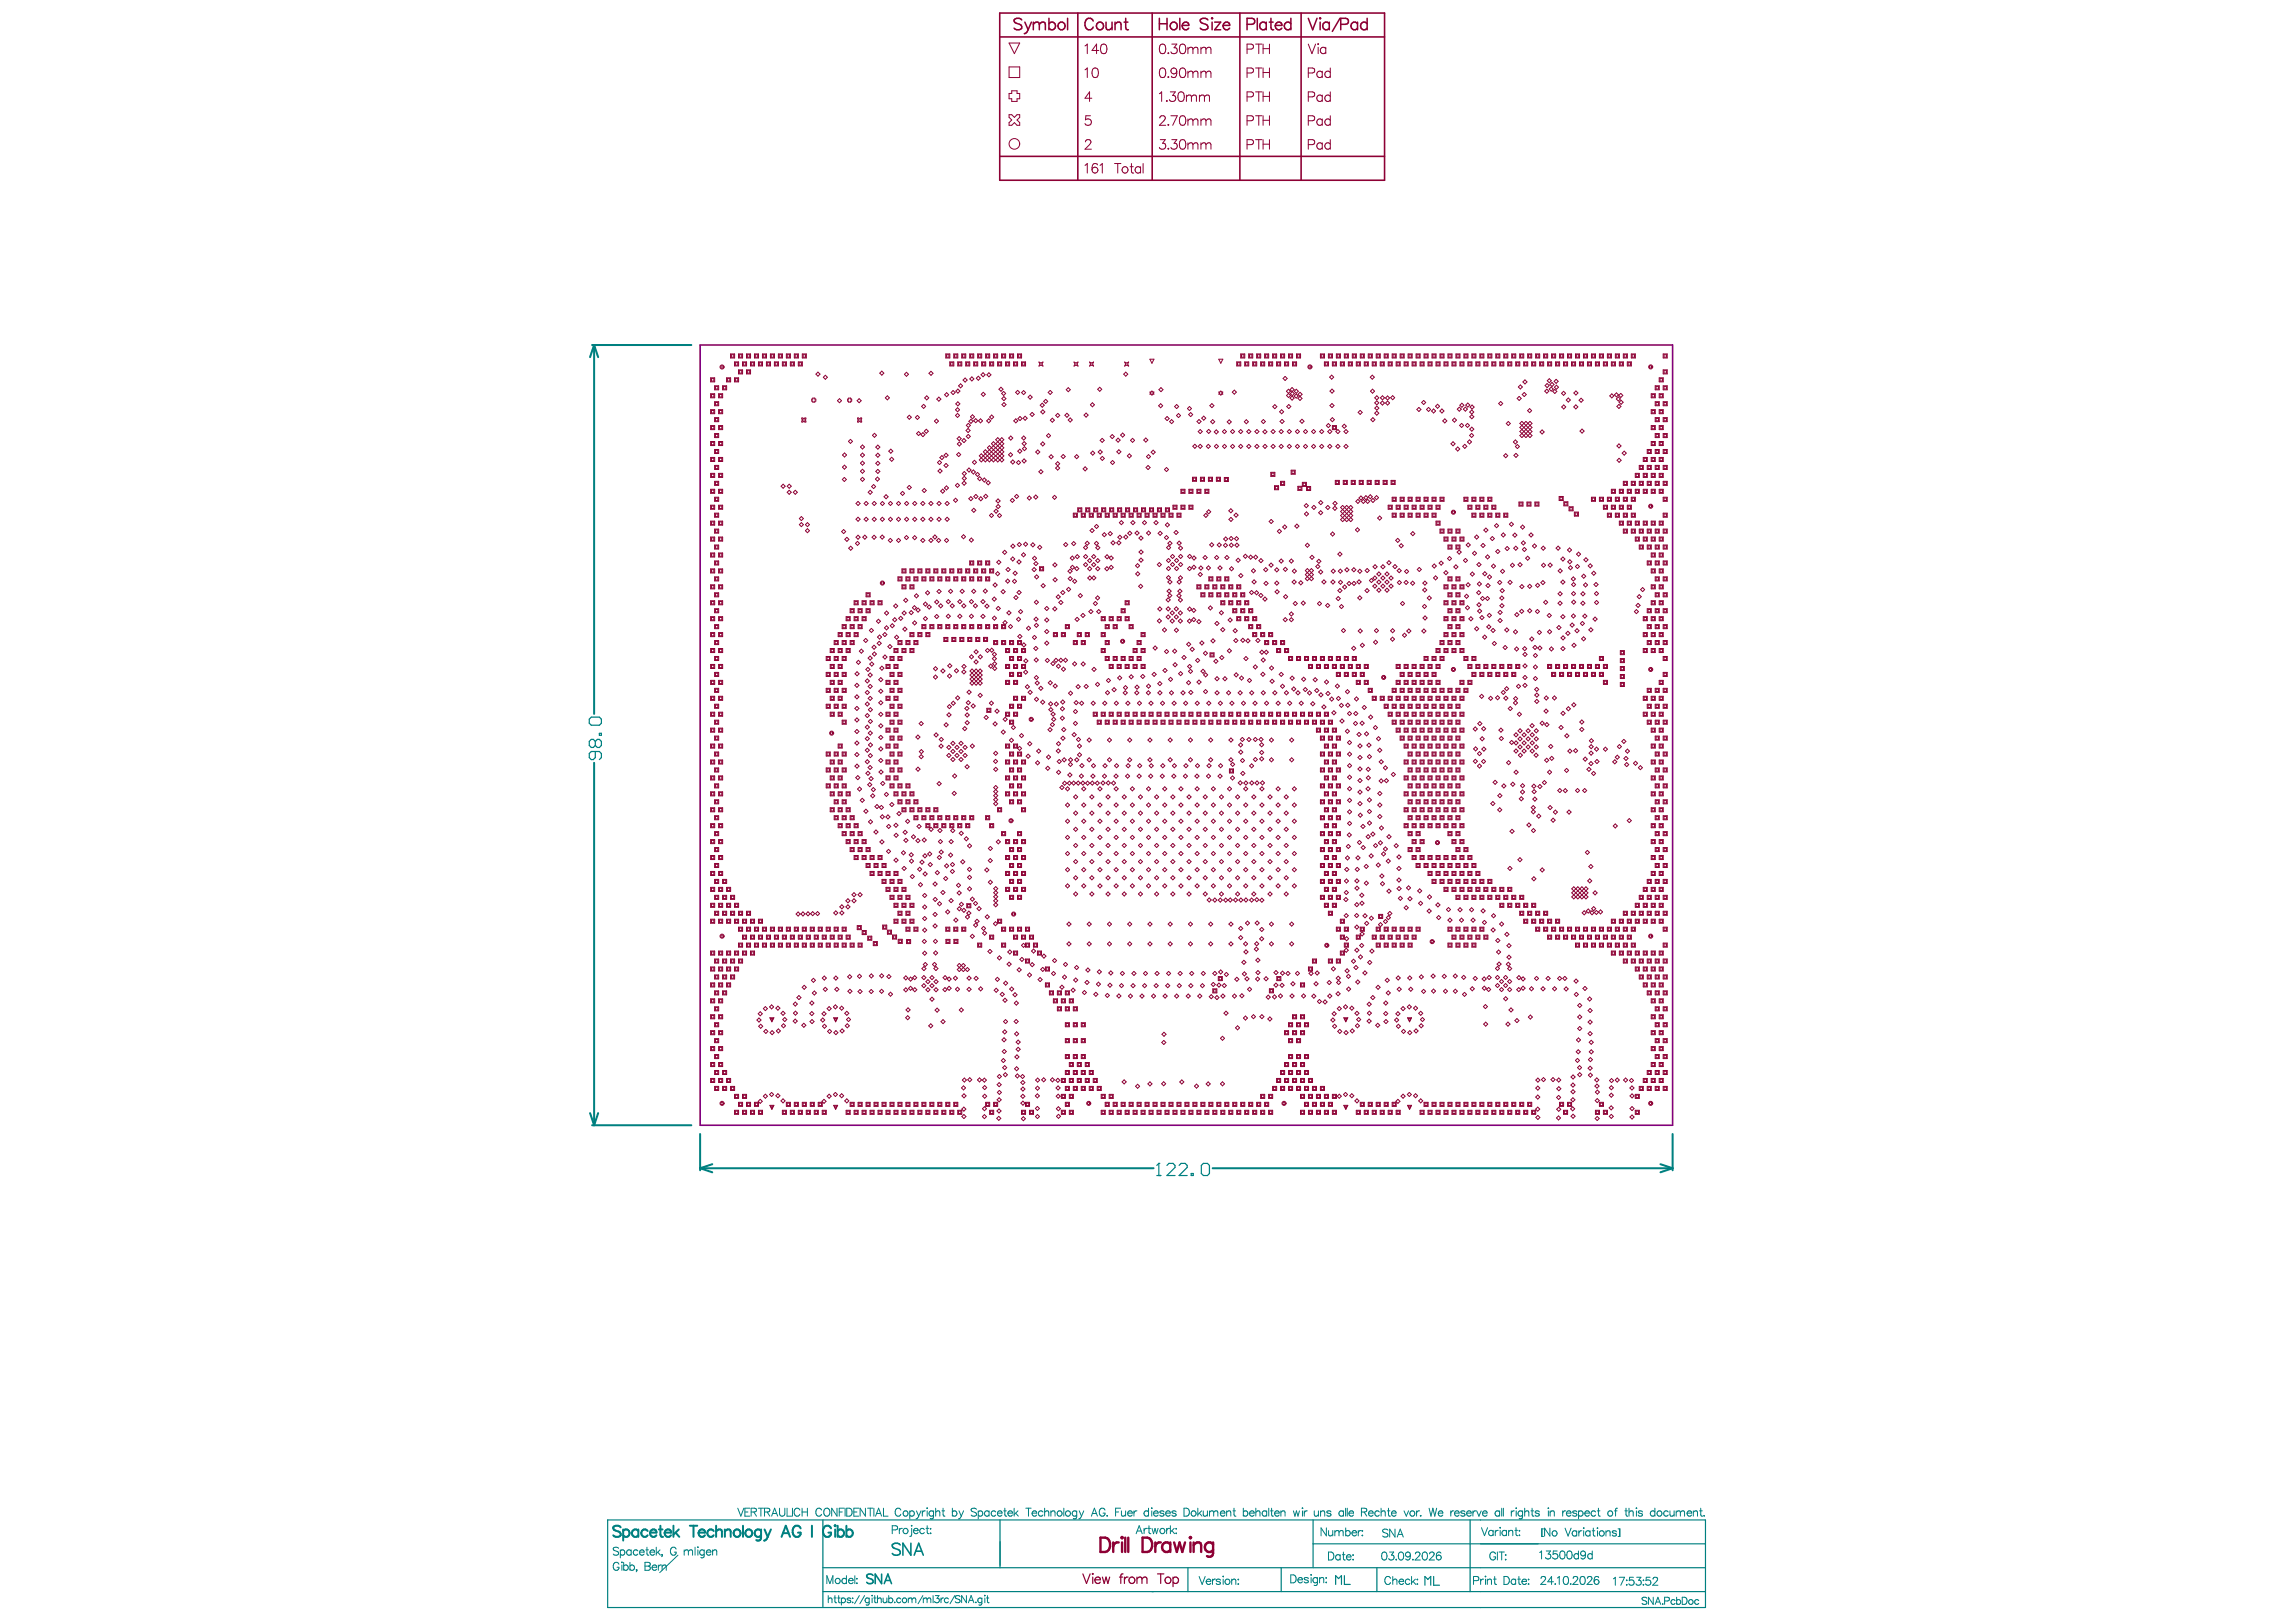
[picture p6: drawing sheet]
<svg xmlns="http://www.w3.org/2000/svg" width="297mm" height="210mm" viewBox="0 0 297 210" stroke-linecap="round" stroke-linejoin="round" font-family="sans-serif">
<path d="M90.6 44.6h125.8v101h-125.8z" fill="none" stroke="#800080" stroke-width=".21"/>
<g fill="none" stroke="#008080" stroke-width=".15">
<path d="M78.6 196.7h142v11.3h-142zM106.5 196.7v11.3M129.4 196.7v6.2M169.9 199.8h50.7M169.9 196.7v6.2M190.2 196.7v9.3M106.5 206h114.1M106.5 202.9h114.1M153.7 202.9v3.1M165.8 202.9v3.1M172.8 205v-1.1l.4 .4 .3-.4v1.1M173.9 203.9v1.1h.8"/>
<path d="M178.1 202.9v3.1M184.3 205.1v-1.1l.4 .4 .4-.4v1.1M185.5 204v1.1h.7"/>
</g>
<path d="M116.5 199.9a.58 .58 0 0 0-.6-.2 .58 .58 0 0 0-.5 .4l.2 .2 .6 .2a.38 .38 0 0 1 .3 .3 .38 .38 0 0 1-.2 .4 .71 .71 0 0 1-.9-.2M117.8 199.7v1.6l-1-1.6v1.6M113 203.9a.47 .47 0 0 0-.5-.2 .47 .47 0 0 0-.4 .3l.1 .2 .5 .2a.3 .3 0 0 1 .2 .2 .3 .3 0 0 1-.1 .3 .57 .57 0 0 1-.7-.1M114.1 203.7v1.2l-.9-1.2v1.2M114.4 204.9l.5-1.2 .4 1.2M114.6 204.5h.6M118.3 201.3l.6-1.6 .5 1.6M118.5 200.7h.7" fill="none" stroke="#008080" stroke-width=".21"/>
<g fill="none" stroke="#008080" stroke-width=".13">
<path d="M95.4 195.2l.4 1 .4-1M96.4 195.7h.4M97 195.2h-.6v1h.6M97.2 195.7l.6-.1 .1-.1-.1-.2-.2-.1h-.4v1M97.5 195.7l.4 .5M98.1 195.2h.7M98.4 195.2v1M98.9 195.7l.6-.1 .1-.1-.1-.2-.2-.1h-.4v1M99.2 195.7l.4 .5M99.8 196.2l.4-1 .4 1M100 195.9h.5M100.9 195.2v.7a.35 .35 0 0 0 .3 .3 .35 .35 0 0 0 .3-.3v-.7"/>
<path d="M101.8 195.2v1h.6M102.5 195.2v1M103.5 195.4a.38 .38 0 0 0-.5-.2 .38 .38 0 0 0-.3 .4v.2a.38 .38 0 0 0 .3 .4 .38 .38 0 0 0 .5-.2M103.8 195.7h.7M103.8 195.2v1M104.5 195.2v1M106.3 195.4a.38 .38 0 0 0-.4-.2 .38 .38 0 0 0-.4 .4v.2a.38 .38 0 0 0 .4 .4 .38 .38 0 0 0 .4-.2M106.7 195.3a.38 .38 0 0 1 .4-.1 .38 .38 0 0 1 .3 .4v.2a.39 .39 0 0 1-.4 .4 .39 .39 0 0 1-.4-.4zM108.3 195.2v1l-.7-1v1M108.6 195.7h.4M109.2 195.2h-.6v1M109.3 195.2v1"/>
<path d="M109.5 195.2h.4a.55 .55 0 0 1 .3 .5 .55 .55 0 0 1-.3 .5h-.4zM110.5 195.7h.4M111.1 195.2h-.6v1h.6M112 195.2v1l-.7-1v1M112.2 195.2h.7M112.6 195.2v1M113.1 195.2v1M113.3 196.2l.4-1 .4 1M113.4 195.9h.5M114.3 195.2v1h.6M115.4 198h.5a.27 .27 0 0 0 .2-.3 .27 .27 0 0 0-.2-.3h-.5v1.1M116.3 197.8v.7"/>
<path d="M116.5 195.4a.38 .38 0 0 0-.4-.2 .38 .38 0 0 0-.3 .4v.2a.38 .38 0 0 0 .3 .4 .38 .38 0 0 0 .4-.2M116.7 197.8a.33 .33 0 0 0-.4 .3M117.7 195.7a.33 .33 0 0 1 .5-.1 .33 .33 0 0 1 0 .5 .33 .33 0 0 1-.5 0M117.7 195.5v1.1M117.9 197.4h.1zM117.9 197.8v.8v.2h-.2M118.2 198.1v.1a.32 .32 0 0 0 .2 .3 .32 .32 0 0 0 .4-.2M118.2 197.9a.28 .28 0 0 1 .4-.1 .28 .28 0 0 1 .2 .3h-.6zM118.6 195.5l.3 .7M118.9 196.2l-.1 .2-.3 .2M119.1 195.5l-.2 .7M119.3 195.5v.7"/>
<path d="M119.6 197.9a.33 .33 0 0 0-.5 0 .33 .33 0 0 0 0 .5 .33 .33 0 0 0 .5-.1M119.7 195.5a.33 .33 0 0 0-.4 .3M119.8 197.8h.3M119.9 195.2h.1zM120 197.4v.9v.1l.2 .1M120 195.5v.7M120.3 198.4h.1zM120.4 197.8v.1zM120.8 195.7a.33 .33 0 0 0-.5-.1 .33 .33 0 0 0 0 .5 .33 .33 0 0 0 .5 0M120.8 195.5v.8a.27 .27 0 0 1-.2 .2 .27 .27 0 0 1-.3 0M121 195.7l.3-.2 .2 .1 .1 .6M121 195.2v1"/>
<path d="M121.9 195.5h.3M122 195.2v.8l.1 .2h.2M123.2 195.7a.33 .33 0 0 1 .5-.1 .33 .33 0 0 1 0 .5 .33 .33 0 0 1-.5 0M123.2 195.2v1M124.1 195.5l.3 .7M124.4 196.2l-.1 .2-.3 .2M124.7 195.5l-.3 .7M126.3 195.3a.39 .39 0 0 0-.3-.1 .39 .39 0 0 0-.4 .2l.1 .2 .5 .2 .1 .3a.45 .45 0 0 1-.7 0M126.6 195.7a.33 .33 0 0 1 .4-.1 .33 .33 0 0 1 0 .5 .33 .33 0 0 1-.4 0M126.6 195.5v1.1M128 195.7a.33 .33 0 0 0-.5-.1 .33 .33 0 0 0 0 .5 .33 .33 0 0 0 .5 0M128 195.5v.7"/>
<path d="M128.8 195.7a.33 .33 0 0 0-.5-.1 .33 .33 0 0 0 0 .5 .33 .33 0 0 0 .5 0M129 195.8v.1a.32 .32 0 0 0 .3 .3 .32 .32 0 0 0 .3-.1M129.1 195.7a.28 .28 0 0 1 .3-.2 .28 .28 0 0 1 .2 .3h-.6zM129.9 195.5h.3M130 195.2v.8v.2h.2M130.4 195.8v.1a.32 .32 0 0 0 .2 .3 .32 .32 0 0 0 .4-.1M130.4 195.7a.28 .28 0 0 1 .4-.2 .28 .28 0 0 1 .2 .3h-.6zM131.2 195.2v1M131.4 195.8l.3 .4M131.7 195.5l-.5 .5M132.7 195.2h.7M133.1 195.2v1"/>
<path d="M133.5 195.8v.1a.32 .32 0 0 0 .3 .3 .32 .32 0 0 0 .3-.1M133.6 195.7a.28 .28 0 0 1 .3-.2 .28 .28 0 0 1 .2 .3h-.6zM134.9 195.7a.33 .33 0 0 0-.5-.1 .33 .33 0 0 0 0 .5 .33 .33 0 0 0 .5 0M135.1 195.7l.3-.2 .2 .1 .1 .6M135.1 195.2v1M136 195.7l.2-.2 .2 .1 .1 .6M136 195.5v.7M137.6 195.2v1M139.3 195.7a.33 .33 0 0 0-.5-.1 .33 .33 0 0 0 0 .5 .33 .33 0 0 0 .5 0M139.3 195.5v.8a.27 .27 0 0 1-.2 .2 .27 .27 0 0 1-.2 0M139.6 195.5l.3 .7M139.9 196.2l-.1 .2-.2 .2"/>
<path d="M140.2 195.5l-.3 .7M141.2 196.2l.4-1 .4 1M141.3 195.9h.5M143 195.4a.38 .38 0 0 0-.5-.2 .38 .38 0 0 0-.3 .4v.2a.37 .37 0 0 0 .4 .4 .37 .37 0 0 0 .4-.4h-.3M143.2 196.1v.1zM144.3 195.7h.4M145 195.2h-.7v1M145.1 195.5v.7h.3l.2-.2M145.6 195.5v.7M145.9 195.8v.1a.32 .32 0 0 0 .2 .3 .32 .32 0 0 0 .4-.1M145.9 195.7a.28 .28 0 0 1 .4-.2 .28 .28 0 0 1 .2 .3h-.6zM146.7 195.5v.7"/>
<path d="M147 198.5l.4-1.1 .4 1.1M147.1 195.5a.33 .33 0 0 0-.4 .3M147.1 198.1h.5M148 197.8v.7M148.4 197.8a.33 .33 0 0 0-.4 .3M148.5 197.8h.3M148.6 195.7a.33 .33 0 0 0-.5-.1 .33 .33 0 0 0 0 .5 .33 .33 0 0 0 .5 0M148.6 195.2v1M148.6 197.4v.9l.1 .1 .2 .1M149 195.2h.1zM149 195.5v.7M149 197.8l.2 .7 .2-.7 .2 .7 .2-.7"/>
<path d="M149.2 195.8v.1a.32 .32 0 0 0 .3 .3 .32 .32 0 0 0 .3-.1M149.4 195.6h.3l.1 .2h-.6zM150.6 195.7a.31 .31 0 0 0-.6 0l.2 .1 .3 .1 .1 .2a.31 .31 0 0 1-.6 0M150.8 195.8v.1a.32 .32 0 0 0 .2 .3 .32 .32 0 0 0 .4-.1M150.9 195.7a.28 .28 0 0 1 .3-.2 .28 .28 0 0 1 .2 .3h-.6zM150.9 197.8v.7M151.3 197.8a.33 .33 0 0 0-.4 .3M151.4 197.4v1.1M151.6 198.1l.4 .4M151.9 197.8l-.5 .5M152.1 198.4h.1zM152.2 195.7a.31 .31 0 0 0-.6 0l.2 .1 .3 .1 .1 .2a.31 .31 0 0 1-.6 0"/>
<path d="M152.2 197.8v.1zM153.2 195.2h.3a.55 .55 0 0 1 .4 .5 .55 .55 0 0 1-.4 .5h-.3zM155 195.2v1M155.2 195.8l.3 .4M155.5 195.5l-.5 .5M155.7 195.5v.7h.3l.2-.2M156.2 195.5v.7M156.5 195.7l.2-.2 .3 .1v.1M156.5 195.5v.7M157 195.7l.3-.2 .2 .1 .1 .6M157 195.7v.5M157.9 195.8v.1a.32 .32 0 0 0 .2 .3 .32 .32 0 0 0 .4-.1"/>
<path d="M157.9 195.7a.28 .28 0 0 1 .4-.2 .28 .28 0 0 1 .2 .3h-.6zM158.7 195.7l.2-.2 .3 .1v.6M158.7 195.5v.7M159.5 195.5h.3M159.6 195.2v.8l.1 .2h.2M160.9 195.7a.33 .33 0 0 1 .4-.1 .33 .33 0 0 1 0 .5 .33 .33 0 0 1-.4 0M160.9 195.2v1M161.7 195.8v.1a.32 .32 0 0 0 .2 .3 .32 .32 0 0 0 .4-.1M161.7 195.7a.28 .28 0 0 1 .3-.2 .28 .28 0 0 1 .3 .3h-.6zM162.5 195.7l.2-.2 .3 .1v.6M162.5 195.2v1M163.9 195.7a.33 .33 0 0 0-.5-.1 .33 .33 0 0 0 0 .5 .33 .33 0 0 0 .5 0"/>
<path d="M163.9 195.5v.7M164.1 195.2v1M164.4 195.5h.3M164.5 195.2v.8l.1 .2h.2M164.9 195.8v.1a.32 .32 0 0 0 .2 .3 .32 .32 0 0 0 .4-.1M165 195.7a.28 .28 0 0 1 .3-.2 .28 .28 0 0 1 .2 .3h-.6zM165.7 195.7l.3-.2 .2 .1 .1 .6M165.7 195.5v.7M167.3 195.5l.2 .7 .2-.7 .2 .7 .2-.7M168.5 195.2h.1zM168.5 195.5v.7M168.7 195.5v.7"/>
<path d="M169.1 195.5a.33 .33 0 0 0-.4 .3M170 195.5l.1 .7h.2l.3-.2M170.6 195.5v.7M170.8 195.7l.3-.2 .2 .1 .1 .6M170.8 195.5v.7M171.6 197.7v1.1l-.7-1.1v1.1M171.9 198.1v.6l.3 .1 .2-.2M172.2 195.7a.31 .31 0 0 0-.5 0l.1 .1 .3 .1 .1 .2a.31 .31 0 0 1-.5 0M172.4 198.1v.7M172.7 198.3l.2-.2h.3v.2M172.7 198.1v.7M173.2 198.3l.3-.2h.2l.1 .7"/>
<path d="M173.2 198.3v.5M173.8 195.7a.33 .33 0 0 0-.5-.1 .33 .33 0 0 0 0 .5 .33 .33 0 0 0 .5 0M173.8 195.5v.7M174.1 195.2v1M174.1 198.2a.33 .33 0 0 1 .5 0 .33 .33 0 0 1 0 .5 .33 .33 0 0 1-.5-.1M174.1 197.7v1.1M174.3 195.2v1M174.5 195.8v.1a.32 .32 0 0 0 .3 .3 .32 .32 0 0 0 .3-.1M174.6 195.7a.28 .28 0 0 1 .3-.2 .28 .28 0 0 1 .2 .3h-.6zM174.9 198.4v.1a.32 .32 0 0 0 .2 .3 .32 .32 0 0 0 .4-.2M175 198.2a.28 .28 0 0 1 .3-.1 .28 .28 0 0 1 .2 .3h-.6zM175.7 198.1v.7"/>
<path d="M176.1 198.1a.33 .33 0 0 0-.4 .3M176.1 195.7l.6-.1 .1-.1v-.2l-.2-.1h-.5v1M176.2 198.1h.1zM176.2 198.7h.1zM176.5 195.7l.3 .5M177.1 195.8v.1a.32 .32 0 0 0 .2 .3 .32 .32 0 0 0 .3-.1M177.1 195.7a.28 .28 0 0 1 .3-.2 .28 .28 0 0 1 .2 .3h-.5zM178.5 195.7a.33 .33 0 0 0-.5-.1 .33 .33 0 0 0 0 .5 .33 .33 0 0 0 .5 0M178.7 195.7l.2-.2 .3 .1v.6M178.7 195.2v1M179.5 195.5h.3M179.6 198a.39 .39 0 0 0-.4-.1 .39 .39 0 0 0-.3 .2l.1 .2 .5 .2 .1 .3a.45 .45 0 0 1-.7 0"/>
<path d="M179.6 195.2v.8l.1 .2h.2M180 195.8v.1a.32 .32 0 0 0 .3 .3 .32 .32 0 0 0 .3-.1M180.1 195.7a.28 .28 0 0 1 .3-.2 .28 .28 0 0 1 .2 .3h-.6zM180.5 197.9v1l-.7-1v1M180.8 198.9l.4-1 .3 1M180.9 198.6h.5M181.6 195.5l.3 .7 .3-.7M183.3 195.5v.7M183.7 195.5a.33 .33 0 0 0-.4 .3M183.7 196.2h.1zM184.9 195.2l.2 1 .3-1 .2 1 .3-1M186.1 195.8v.1a.32 .32 0 0 0 .2 .3 .32 .32 0 0 0 .4-.1"/>
<path d="M186.1 195.7a.28 .28 0 0 1 .4-.2 .28 .28 0 0 1 .2 .3h-.6zM187.7 195.5v.7M188.1 195.5a.33 .33 0 0 0-.4 .3M188.2 195.8v.1a.32 .32 0 0 0 .2 .3 .32 .32 0 0 0 .4-.1M188.2 195.7a.28 .28 0 0 1 .4-.2 .28 .28 0 0 1 .2 .3h-.6zM189.5 195.7a.31 .31 0 0 0-.5 0l.1 .1 .4 .1v.2a.31 .31 0 0 1-.5 0M189.7 195.8v.1a.32 .32 0 0 0 .3 .3 .32 .32 0 0 0 .3-.1M189.8 195.7a.28 .28 0 0 1 .3-.2 .28 .28 0 0 1 .2 .3h-.6zM190.6 195.5v.7M190.9 195.5a.33 .33 0 0 0-.3 .3M191 195.5l.3 .7 .3-.7M191.7 197.7l.4 1 .3-1"/>
<path d="M191.8 195.8v.1a.32 .32 0 0 0 .2 .3 .32 .32 0 0 0 .4-.1M191.8 195.7a.28 .28 0 0 1 .4-.2 .28 .28 0 0 1 .2 .3h-.6zM193.2 198v.7M193.2 198.2a.33 .33 0 0 0-.5-.1 .33 .33 0 0 0 0 .5 .33 .33 0 0 0 .5 0M193.4 198v.7M193.8 198a.33 .33 0 0 0-.4 .3M194 195.7a.33 .33 0 0 0-.5-.1 .33 .33 0 0 0 0 .5 .33 .33 0 0 0 .5 0M194 195.5v.7M194 197.7h.1zM194.1 198v.7M194.3 195.2v1M194.5 195.2v1"/>
<path d="M194.9 198.2a.33 .33 0 0 0-.5-.1 .33 .33 0 0 0 0 .5 .33 .33 0 0 0 .5 0M194.9 198v.7M195.2 198.2l.2-.2 .3 .1v.6M195.2 198v.7M195.5 195.5v.7M195.9 195.5a.33 .33 0 0 0-.4 .3M196 198h.3M196.1 195.2h.1zM196.1 197.7v.8l.1 .2h.2M196.2 195.5v.7M196.5 198.1h.1zM196.5 198.7h.1z"/>
<path d="M197 195.7a.33 .33 0 0 0-.5-.1 .33 .33 0 0 0 0 .5 .33 .33 0 0 0 .5 0M197 195.5v.8a.27 .27 0 0 1-.2 .2 .27 .27 0 0 1-.3 0M197.3 195.7l.2-.2 .2 .1 .1 .6M197.3 195.2v1M198.1 195.5h.3M198.2 195.2v.8l.1 .2h.2M199.1 195.7a.31 .31 0 0 0-.5 0l.1 .1 .4 .1v.2a.31 .31 0 0 1-.5 0M199.5 197.9v.9M199.7 197.9h-.3v.9h.3M200.3 195.2h.1zM200.3 195.5v.7M200.5 197.8v1l-.7-1v1"/>
<path d="M200.5 195.7l.3-.2 .2 .1 .1 .6M200.5 195.5v.7M202.2 195.5v.7M202.5 197.8l.4 1 .4-1M202.6 195.5a.33 .33 0 0 0-.4 .3M202.7 195.8v.1a.32 .32 0 0 0 .2 .3 .32 .32 0 0 0 .3-.1M202.8 195.6h.3l.1 .2h-.5zM204 198.2a.33 .33 0 0 0-.5 0 .33 .33 0 0 0 0 .5 .33 .33 0 0 0 .5-.1M204 198.1v.7M204 195.7a.31 .31 0 0 0-.5 0l.1 .1 .4 .1v.2a.31 .31 0 0 1-.5 0M204.2 195.5v1.1M204.2 195.7a.33 .33 0 0 1 .5-.1 .33 .33 0 0 1 0 .5 .33 .33 0 0 1-.5 0"/>
<path d="M204.3 198.1v.7M204.6 198.1a.33 .33 0 0 0-.3 .3M204.8 197.8h.1zM204.9 198.1v.7M205 195.8v.1a.32 .32 0 0 0 .3 .3 .32 .32 0 0 0 .3-.1M205.2 195.6h.3l.1 .2h-.6zM205.7 198.2a.33 .33 0 0 0-.5 0 .33 .33 0 0 0 0 .5 .33 .33 0 0 0 .5-.1M205.7 198.1v.7M206 198.1h.3M206.1 197.8v.8l.1 .1 .2 .1M206.4 195.7a.33 .33 0 0 0-.5-.1 .33 .33 0 0 0 0 .5 .33 .33 0 0 0 .5 0M206.6 197.8h.1z"/>
<path d="M206.6 195.5h.4M206.7 198.1v.7M206.8 195.2v.8v.2h.2M207.8 198.3l.2-.2h.3v.7M207.8 198.1v.7M208.9 195.5h.3M209.1 198.2a.31 .31 0 0 0-.5 0v.1l.5 .2v.1a.31 .31 0 0 1-.5 0M209.3 195.2h-.2l-.1 .2v.8M209.3 197.9h.3v.9h-.3M209.5 197.9v.9M210.2 195.5h.4M210.4 195.2v.8v.2h.2"/>
<path d="M210.8 195.7l.2-.2 .2 .1 .1 .6M210.8 195.2v1M211.7 195.2h.1zM211.7 195.5v.7M212.5 195.7a.31 .31 0 0 0-.6 0l.2 .1 .3 .1 .1 .2a.31 .31 0 0 1-.6 0M214.1 195.7a.33 .33 0 0 0-.5-.1 .33 .33 0 0 0 0 .5 .33 .33 0 0 0 .5 0M214.1 195.2v1M215.8 195.7a.33 .33 0 0 0-.5-.1 .33 .33 0 0 0 0 .5 .33 .33 0 0 0 .5 0M216 195.5l.1 .7h.2l.3-.2M216.6 195.5v.7M216.9 195.7l.2-.2 .2 .1 .1 .1M216.9 195.5v.7"/>
<path d="M217.4 195.7l.2-.2 .3 .1v.6M217.4 195.7v.5M218.3 195.8v.1a.32 .32 0 0 0 .2 .3 .32 .32 0 0 0 .3-.1M218.3 195.7a.28 .28 0 0 1 .3-.2 .28 .28 0 0 1 .2 .3h-.5zM219.1 195.7l.2-.2 .3 .1v.6M219.1 195.5v.7M219.9 195.5h.3M220 195.2v.8l.1 .2h.2M220.4 196.2h.1zM80 200.4a.39 .39 0 0 0-.4-.2 .39 .39 0 0 0-.3 .3l.1 .1 .5 .2 .1 .3a.45 .45 0 0 1-.7 0M80.1 202.4a.38 .38 0 0 0-.5-.2 .38 .38 0 0 0-.3 .4v.2a.37 .37 0 0 0 .4 .4 .37 .37 0 0 0 .4-.4h-.3M80.3 200.7a.33 .33 0 0 1 .4 0 .33 .33 0 0 1 0 .5 .33 .33 0 0 1-.4-.1"/>
<path d="M80.3 200.6v1M80.4 202.2h.1zM80.5 202.5v.7M80.7 202.7a.33 .33 0 0 1 .5-.1 .33 .33 0 0 1 0 .5 .33 .33 0 0 1-.5 0M80.7 202.2v1M81.5 202.7a.33 .33 0 0 1 .5-.1 .33 .33 0 0 1 0 .5 .33 .33 0 0 1-.5 0M81.5 202.2v1M81.7 200.7a.33 .33 0 0 0-.5 0 .33 .33 0 0 0 0 .5 .33 .33 0 0 0 .5-.1M81.7 200.6v.7M82.3 203.2h.1zM82.4 203.2l-.1 .2M82.5 200.7a.33 .33 0 0 0-.5 0 .33 .33 0 0 0 0 .5 .33 .33 0 0 0 .5-.1"/>
<path d="M82.7 200.9v.1a.32 .32 0 0 0 .3 .3 .32 .32 0 0 0 .3-.2M82.8 200.7a.28 .28 0 0 1 .3-.1 .28 .28 0 0 1 .2 .3h-.6zM83.4 202.2h.5l.2 .1v.2l-.2 .2a.27 .27 0 0 1 .2 .2 .27 .27 0 0 1-.2 .3h-.5zM83.4 202.7h.5M83.5 200.6h.4M83.7 200.2v.9v.1l.2 .1M84.1 200.9v.1a.32 .32 0 0 0 .2 .3 .32 .32 0 0 0 .4-.2M84.1 200.7a.28 .28 0 0 1 .4-.1 .28 .28 0 0 1 .2 .3h-.6zM84.4 202.8v.1a.32 .32 0 0 0 .2 .3 .32 .32 0 0 0 .3-.1M84.4 202.7a.28 .28 0 0 1 .3-.2 .28 .28 0 0 1 .2 .3h-.5zM84.9 200.2v1.1M85.1 200.9l.3 .4"/>
<path d="M85.2 202.5v.7M85.4 200.6l-.5 .5M85.6 202.5a.33 .33 0 0 0-.4 .3M85.6 201.2h.1zM85.7 202.7l.2-.2 .2 .1 .1 .6M85.7 202.5v.7M85.7 201.2l-.1 .3M87.5 200.5a.38 .38 0 0 0-.5-.3 .38 .38 0 0 0-.3 .4v.3a.37 .37 0 0 0 .4 .4 .37 .37 0 0 0 .4-.4h-.3M87.7 201.3l-2.3 2.2M88.5 200.8l.3-.2h.2l.1 .2M88.5 200.6v.7M89.1 200.8l.2-.2h.2l.1 .7"/>
<path d="M89.1 200.8v.5M89.9 200.2v1.1M90.2 200.2h.1zM90.3 200.6v.7M91.1 200.7a.33 .33 0 0 0-.5 0 .33 .33 0 0 0 0 .5 .33 .33 0 0 0 .5-.1M91.1 200.6v.8a.27 .27 0 0 1-.2 .2 .27 .27 0 0 1-.2 0M91.4 200.9v.1a.32 .32 0 0 0 .2 .3 .32 .32 0 0 0 .4-.2M91.4 200.7a.28 .28 0 0 1 .4-.1 .28 .28 0 0 1 .2 .3h-.6zM92.2 200.8l.2-.2h.3v.7M92.2 200.6v.7M107 204.9v-1l.4 1 .4-1v1M107.2 206.5v.9"/>
<path d="M107.2 207l.2-.2h.2v.6M107.9 206.8h.3M108 206.5v.7l.1 .2h.1M108.4 206.8h.3M108.5 206.5v.7v.2h.2M108.9 206.9a.3 .3 0 0 1 .4 0 .3 .3 0 0 1 0 .4 .3 .3 0 0 1-.4 0M108.9 206.8v.9M109.5 204.4a.33 .33 0 0 0-.5 0 .33 .33 0 0 0 0 .4 .33 .33 0 0 0 .5 0M109.5 203.9v1M109.8 204.5v.1a.32 .32 0 0 0 .2 .3 .32 .32 0 0 0 .4-.1M109.8 204.4a.28 .28 0 0 1 .4-.2 .28 .28 0 0 1 .2 .3h-.6zM110.1 206.9l-.2-.1h-.3v.2l.4 .1 .1 .2-.2 .1-.3-.1"/>
<path d="M110.3 207.4h.1zM110.3 206.8v.1zM110.6 203.9v1M110.8 204.3h.1zM110.8 204.9h.1zM111.2 206.5l-.6 1M111.9 206.5l-.7 1M112.4 206.9a.3 .3 0 0 0-.4 0 .3 .3 0 0 0 0 .4 .3 .3 0 0 0 .4 0M112.4 206.8v.8l-.1 .1h-.2M112.8 206.5h.1zM112.8 206.8v.6M113 206.8h.3"/>
<path d="M113.2 206.5v.7v.2h.2M113.5 207l.2-.2h.3v.6M113.5 206.5v.9M114.3 206.8v.6h.2l.2-.2M114.7 206.8v.6M115 206.9a.3 .3 0 0 1 .4 0 .3 .3 0 0 1 0 .4 .3 .3 0 0 1-.4 0M115 206.5v.9M115.7 207.4h.1zM116.5 206.9a.3 .3 0 0 0-.4 0 .3 .3 0 0 0 0 .4 .3 .3 0 0 0 .4 0M117.5 207l.2-.2h.2l.1 .2M117.5 206.8v.6M118 207l.2-.2h.2l.1 .6"/>
<path d="M118 207v.4M119.4 206.5l-.6 1M119.5 207l.2-.2h.2v.2M119.5 206.8v.6M119.9 207l.3-.2h.2v.6M119.9 207v.4M120.7 206.5v.9M121 206.5h.5l-.3 .3a.31 .31 0 0 1 .2 .5 .31 .31 0 0 1-.5-.1M121.7 206.8v.6M122.1 206.8a.3 .3 0 0 0-.4 .3M122.7 206.9a.3 .3 0 0 0-.4 0 .3 .3 0 0 0 0 .4 .3 .3 0 0 0 .4 0M123.5 206.5l-.6 1"/>
<path d="M124.2 206.6l-.2-.1-.4 .1 .1 .2 .5 .3v.2l-.2 .1-.4-.1M125 206.5v.9l-.6-.9v.9M125.3 207.4l.3-.9 .4 .9M125.4 207.1h.5M126.2 207.4h.1zM127 206.9a.3 .3 0 0 0-.4 0 .3 .3 0 0 0 0 .4 .3 .3 0 0 0 .4 0M127 206.8v.8l-.1 .1h-.3M127.4 206.5h.1zM127.4 206.8v.6M127.6 206.8h.3M127.7 206.5v.7l.1 .2h.2M155.1 204l.4 1 .4-1"/>
<path d="M156 204.6v.1a.32 .32 0 0 0 .3 .3 .32 .32 0 0 0 .3-.1M156.1 204.5a.28 .28 0 0 1 .3-.1 .28 .28 0 0 1 .2 .2h-.6zM156.9 204.4v.6M157.3 204.4a.33 .33 0 0 0-.4 .2M157.9 204.5a.31 .31 0 0 0-.6 0l.2 .1 .3 .1 .1 .2a.31 .31 0 0 1-.6 0M158.2 204h.1zM158.2 204.4v.6M159.3 204.6l.3-.2h.2l.1 .6M159.3 204.4v.6M160.2 204.4h.1zM160.2 205h.1zM167 203.8h.3a.55 .55 0 0 1 .4 .5 .55 .55 0 0 1-.4 .5h-.3z"/>
<path d="M167.9 204.4v.1a.32 .32 0 0 0 .2 .3 .32 .32 0 0 0 .4-.1M168.1 204.2h.3l.1 .2h-.6zM169.3 204.3a.31 .31 0 0 0-.6 0l.1 .1 .4 .1 .1 .2a.31 .31 0 0 1-.6 0M169.6 203.8h.1zM169.6 204.1v.7M170.4 204.3a.33 .33 0 0 0-.4-.1 .33 .33 0 0 0 0 .5 .33 .33 0 0 0 .4 0M170.4 204.1v.8a.27 .27 0 0 1-.1 .3 .27 .27 0 0 1-.3-.1M170.7 204.3l.3-.2 .2 .1 .1 .6M170.7 204.1v.7M171.5 204.2h.1zM171.5 204.8h.1zM171.9 200.9h.3a.55 .55 0 0 1 .4 .5 .55 .55 0 0 1-.4 .5h-.3z"/>
<path d="M173.4 201.3a.33 .33 0 0 0-.5 0 .33 .33 0 0 0 0 .5 .33 .33 0 0 0 .5-.1M173.4 201.2v.7M173.7 201.2h.3M173.8 200.9v.8v.1l.2 .1M174.2 201.5v.1a.32 .32 0 0 0 .2 .3 .32 .32 0 0 0 .4-.2M174.2 201.3a.28 .28 0 0 1 .4-.1 .28 .28 0 0 1 .2 .3h-.6zM175 201.2h.1zM175 201.8h.1zM178.9 200.9a.34 .34 0 0 1 .5 .1 .48 .48 0 0 1 0 .6 .48 .48 0 0 1-.5 .2 .8 .8 0 0 1 0-.9zM179.8 200.9h.5l-.3 .3a.34 .34 0 0 1 .3 .6 .34 .34 0 0 1-.6-.1M179.9 204.3a.38 .38 0 0 0-.4-.3 .38 .38 0 0 0-.3 .4v.2a.38 .38 0 0 0 .3 .4 .38 .38 0 0 0 .4-.2M180.2 204.6l.2-.2h.3v.6"/>
<path d="M180.2 204v1M180.6 201.8h.1zM181 204.6v.1a.32 .32 0 0 0 .2 .3 .32 .32 0 0 0 .4-.1M181 204.5a.28 .28 0 0 1 .4-.1 .28 .28 0 0 1 .2 .2h-.6zM181.1 200.9a.34 .34 0 0 1 .4 .1 .48 .48 0 0 1 .1 .6 .48 .48 0 0 1-.5 .2 .8 .8 0 0 1 0-.9zM182.4 204.5a.33 .33 0 0 0-.5 0 .33 .33 0 0 0 0 .4 .33 .33 0 0 0 .5 0M182.5 201.2a.49 .49 0 0 1-.4 .7l-.2-.2M182.6 204v1M182.7 201.8h.1zM182.8 204.6l.4 .4M183.1 204.4l-.5 .4M183.1 201.1l.2-.2h.3l.1 .1-.1 .4-.5 .5h.7"/>
<path d="M183.4 204.4v.1zM183.4 204.9v.1zM184.1 200.9a.33 .33 0 0 1 .5 .1 .48 .48 0 0 1 .1 .6 .48 .48 0 0 1-.6 .2 .79 .79 0 0 1 0-.9zM185 201.1l.1-.2h.3l.1 .1-.1 .4-.5 .5h.7M186.4 201a.3 .3 0 0 0-.4-.1l-.2 .6M190.6 204.6h.5a.27 .27 0 0 0 .2-.3 .27 .27 0 0 0-.2-.3h-.5v1M191.6 204.4v.6M191.9 204.4a.33 .33 0 0 0-.3 .2M192.2 204v.1zM192.2 204.4v.6M192.4 204.6l.3-.2h.2l.1 .6M192.4 204.4v.6"/>
<path d="M193.2 204.4h.4M193.4 204v.8v.2h.2M193.5 201.1a.38 .38 0 0 0-.4-.3 .38 .38 0 0 0-.4 .4v.3a.37 .37 0 0 0 .4 .4 .37 .37 0 0 0 .4-.4h-.3M193.7 200.8v1.1M193.9 200.8h.7M194.3 200.8v1.1M194.6 204h.3a.55 .55 0 0 1 .4 .5 .55 .55 0 0 1-.4 .5h-.3zM194.7 201.8h.1zM194.8 201.2v.1zM196.1 204.5a.33 .33 0 0 0-.5 0 .33 .33 0 0 0 0 .4 .33 .33 0 0 0 .5 0M196.1 204.4v.6M196.4 204.4h.3"/>
<path d="M196.5 204v.8l.1 .2h.1M196.9 204.6v.1a.32 .32 0 0 0 .2 .3 .32 .32 0 0 0 .4-.1M196.9 204.5a.28 .28 0 0 1 .4-.1 .28 .28 0 0 1 .2 .2h-.6zM197.7 204.4h.1zM197.8 204.9v.1zM199.2 200.9l.2-.2v1M199.4 204.3l.2-.3 .3 .1 .1 .1-.2 .4-.5 .4h.7M200 200.7h.6l-.3 .4a.34 .34 0 0 1 .2 .6 .34 .34 0 0 1-.6-.2M201 204.7h-.8l.5-.7v1M201.2 205h.1zM201.5 200.7h-.5l-.1 .5a.36 .36 0 0 1 .6-.1 .36 .36 0 0 1-.1 .6 .36 .36 0 0 1-.5-.2M201.5 204.2l.2-.2v1"/>
<path d="M201.9 200.8a.33 .33 0 0 1 .5 .1 .48 .48 0 0 1 .1 .6 .48 .48 0 0 1-.6 .2 .8 .8 0 0 1 0-.9zM202.4 204.1a.34 .34 0 0 1 .5 .1 .48 .48 0 0 1 0 .6 .48 .48 0 0 1-.5 .2 .8 .8 0 0 1 0-.9zM202.8 200.8a.33 .33 0 0 1 .5 .1 .48 .48 0 0 1 .1 .6 .48 .48 0 0 1-.6 .2 .8 .8 0 0 1 0-.9zM203.2 205h.1zM203.5 204.3l.2-.3 .3 .1 .1 .1-.1 .4-.5 .4h.7M204.2 201.2a.33 .33 0 0 0-.5 0 .33 .33 0 0 0 0 .4 .33 .33 0 0 0 .5 0M204.2 200.7v1M204.5 204.1a.33 .33 0 0 1 .5 .1 .48 .48 0 0 1 .1 .6 .48 .48 0 0 1-.6 .2 .8 .8 0 0 1 0-.9zM205.1 201.1a.49 .49 0 0 1-.4 .6l-.2-.1M205.4 204.3l.2-.3 .3 .1 .1 .1-.2 .4-.5 .4h.7M206 201.2a.33 .33 0 0 0-.5 0 .33 .33 0 0 0 0 .4 .33 .33 0 0 0 .5 0M206 200.7v1"/>
<path d="M206.8 204.2a.3 .3 0 0 0-.4-.1l-.2 .6M208.7 204.3l.3-.2v1M209.5 204.1h.7l-.5 1M210.4 204.5h.1zM210.5 205v.1zM211.3 204.1h-.5v.5a.36 .36 0 0 1 .5-.1 .36 .36 0 0 1 0 .6 .36 .36 0 0 1-.6-.2M211.7 204.1h.6l-.3 .4a.34 .34 0 0 1 .2 .6 .34 .34 0 0 1-.6-.2M212.6 204.5h.1zM212.6 205v.1zM213.1 206.8l-.3-.1-.4 .1 .1 .2 .5 .2 .1 .2v.1l-.3 .1-.4-.1M213.5 204.1h-.5l-.1 .5a.36 .36 0 0 1 .6-.1 .36 .36 0 0 1-.1 .6 .36 .36 0 0 1-.5-.2M213.9 204.4l.2-.3 .2 .1 .1 .1-.1 .4-.5 .4h.7"/>
<path d="M213.9 206.7v.9l-.6-.9v.9M214.1 207.6l.4-.9 .3 .9M214.3 207.3h.4M215.1 207.5h.1M215.4 207.2l.5-.1 .1-.1-.1-.2-.5-.1v.9M216.7 207.1a.3 .3 0 0 0-.4 0 .3 .3 0 0 0 0 .4 .3 .3 0 0 0 .4 0M216.9 207.1a.3 .3 0 0 1 .4 0 .3 .3 0 0 1 0 .4 .3 .3 0 0 1-.4 0M216.9 206.7v.9M217.6 206.7h.3a.49 .49 0 0 1 .4 .5 .49 .49 0 0 1-.4 .4h-.3zM219.8 207.1a.3 .3 0 0 0-.5 0 .3 .3 0 0 0 0 .4 .3 .3 0 0 0 .5 0"/>
<circle cx="117.1" cy="198.1" r=".34"/>
<circle cx="117.2" cy="195.9" r=".33"/>
<circle cx="137.1" cy="195.9" r=".34"/>
<circle cx="138.1" cy="195.9" r=".34"/>
<circle cx="150.4" cy="198.1" r=".34"/>
<circle cx="154.4" cy="195.9" r=".34"/>
<circle cx="182.7" cy="195.9" r=".34"/>
<circle cx="201.1" cy="198.4" r=".34"/>
<circle cx="207.2" cy="198.4" r=".34"/>
<circle cx="208.3" cy="195.9" r=".34"/>
<circle cx="214.7" cy="195.9" r=".34"/>
<circle cx="108.4" cy="204.6" r=".34"/>
<circle cx="117" cy="207.1" r=".31"/>
<circle cx="158.8" cy="204.7" r=".34"/>
<circle cx="182.1" cy="201.2" r=".32"/>
<circle cx="186.1" cy="201.6" r=".32"/>
<circle cx="204.8" cy="201" r=".32"/>
<circle cx="206.6" cy="204.7" r=".32"/>
<circle cx="218.7" cy="207.3" r=".31"/>
</g>
<g fill="none" stroke="#008080" stroke-width=".26">
<path d="M76.6 44.6h12.8M76.9 44.6l.5 1.6M76.9 44.6l-.6 1.6M76.9 44.6v47.8M76.9 98.7v46.9M76.3 144l.6 1.6M76.6 145.6h12.8M77.4 144l-.5 1.6M90.6 151.2l1.5 .5M90.6 151.2h58.6M90.6 146.8v4.6M92.1 150.7l-1.5 .5"/>
<path d="M156.9 151.2h59.5M214.8 150.7l1.6 .5M216.4 151.2l-1.6 .5M216.4 146.8v4.6M80.3 197.7a.54 .54 0 0 0-.5-.3 .54 .54 0 0 0-.5 .4l.2 .2 .5 .2a.35 .35 0 0 1 .3 .3 .35 .35 0 0 1-.1 .3 .66 .66 0 0 1-.9-.1M80.6 198.1a.46 .46 0 0 1 .7 0 .46 .46 0 0 1 0 .6 .46 .46 0 0 1-.7 0M80.6 197.9v1.5M82.6 198.1a.46 .46 0 0 0-.7 0 .46 .46 0 0 0 0 .6 .46 .46 0 0 0 .7 0M82.6 197.9v1M83.8 198.1a.46 .46 0 0 0-.7 0 .46 .46 0 0 0 0 .6 .46 .46 0 0 0 .7 0M84.1 198.3a.45 .45 0 0 0 .3 .6 .45 .45 0 0 0 .5-.2M84.2 198.1a.4 .4 0 0 1 .4-.2 .4 .4 0 0 1 .3 .4h-.8z"/>
<path d="M85.2 197.9h.5M85.4 197.4v1.2l.1 .2 .3 .1M86 198.3a.45 .45 0 0 0 .3 .6 .45 .45 0 0 0 .5-.2M86.1 198.1a.4 .4 0 0 1 .4-.2 .4 .4 0 0 1 .3 .4h-.8zM87.1 197.4v1.5M87.4 198.3l.5 .6M87.8 197.9l-.7 .7M89.2 197.4h1M89.7 197.4v1.5M90.4 198.3a.45 .45 0 0 0 .2 .6 .45 .45 0 0 0 .6-.2M90.4 198.1a.4 .4 0 0 1 .5-.2 .4 .4 0 0 1 .3 .4h-.8zM92.3 198.1a.46 .46 0 0 0-.6 0 .46 .46 0 0 0 0 .6 .46 .46 0 0 0 .6 0"/>
<path d="M92.6 198.2l.4-.3 .3 .1 .1 .9M92.6 197.4v1.5M93.8 198.2l.3-.3 .4 .1v.9M93.8 197.9v1M96.1 197.4v1.5M98.5 198.1a.46 .46 0 0 0-.7 0 .46 .46 0 0 0 0 .6 .46 .46 0 0 0 .7 0M98.5 197.9v1.1a.38 .38 0 0 1-.3 .4 .38 .38 0 0 1-.4-.1M98.9 197.9l.4 1M99.3 198.9a.55 .55 0 0 1-.5 .5M99.7 197.9l-.4 1M101.1 198.9l.6-1.5 .5 1.5M101.3 198.4h.7"/>
<path d="M103.6 197.8a.53 .53 0 0 0-.6-.4 .53 .53 0 0 0-.5 .6 .63 .63 0 0 0 .2 .7 .63 .63 0 0 0 .7 .1l.2-.3v-.2h-.4M105 197.4v1.5M107.5 197.8a.53 .53 0 0 0-.6-.4 .53 .53 0 0 0-.4 .6 .63 .63 0 0 0 .1 .7 .63 .63 0 0 0 .7 .1l.2-.3v-.2h-.3M108 197.4h.1l-.1 .1v-.1zM108 197.9v1M108.4 198.1a.46 .46 0 0 1 .6 0 .46 .46 0 0 1 0 .6 .46 .46 0 0 1-.6 0M108.4 197.4v1.5M109.5 198.1a.46 .46 0 0 1 .7 0 .46 .46 0 0 1 0 .6 .46 .46 0 0 1-.7 0M109.5 197.4v1.5"/>
<circle cx="95.3" cy="198.4" r=".48"/>
<circle cx="96.8" cy="198.4" r=".48"/>
</g>
<g fill="none" stroke="#008080" stroke-width=".16">
<path d="M76.2 93.1l.3-.3h1l.3 .3v.5l-.3 .3h-1l-.3-.3zM77 97.3v.7l-.2 .3h-.3l-.3-.3v-.5l.3-.2h1l.3 .2v.5l-.3 .3M77 95.9l.3-.2h.2l.3 .2v.6l-.3 .2h-.2l-.3-.2M77 95.9l-.2-.2h-.3l-.3 .2v.6l.3 .2h.3l.2-.2M77 95.9v.6M77.5 94.9h.3v.3h-.3zM149.7 152.1h.5M149.9 150.6h.1M149.9 150.6v1.5M149.9 150.6l-.2 .2M151 150.8l.2-.2h.6l.2 .2v.3l-1 1h1M152.5 150.8l.3-.2h.5l.3 .2v.3l-1.1 1h1.1"/>
<path d="M154.1 151.9h.3v.2h-.3zM155.4 150.8l.3-.2h.5l.3 .2v1.1l-.3 .2h-.5l-.3-.2z"/>
</g>
<g fill="none" stroke="#8d0034" stroke-width=".13">
<path d="M130.5 14.8h.4l.3 .4 .4-.4h.3v.4l-.3 .3 .3 .4v.3h-.3l-.4-.3-.3 .3h-.4v-.3l.4-.4-.4-.3zM130.5 8.7h1.4v1.3h-1.4zM130.5 12.1h.4v-.3h.7v.3h.3v.7h-.3v.3h-.7v-.3h-.4zM130.5 5.6h1.4l-.7 1.3zM140.4 9l.3-.2v1.2M140.4 5.9l.3-.2v1.2M140.4 18.4l.3-.3h.2l.2 .1a.38 .38 0 0 1-.1 .5l-.6 .6h.8M141.1 15h-.6l-.1 .5a.44 .44 0 0 1 .7 0 .44 .44 0 0 1-.1 .7 .44 .44 0 0 1-.6-.2M141.3 12.7h-.9l.6-.8v1.2M141.5 8.9a.4 .4 0 0 1 .5 .1 1.02 1.02 0 0 1-.1 1 .4 .4 0 0 1-.6-.2 1.02 1.02 0 0 1 .2-.9zM142.2 6.5h-.9l.6-.8v1.2M142.6 5.8a.4 .4 0 0 1 .5 .1 1.02 1.02 0 0 1-.1 1 .4 .4 0 0 1-.6-.2 1.02 1.02 0 0 1 .2-.9z"/>
<path d="M150 12.1l.3-.2v1.2M150 15.3l.3-.3 .4 .1a.38 .38 0 0 1-.1 .5l-.6 .6h.8M150.1 18.1h.7l-.4 .4a.41 .41 0 0 1 .3 .7 .41 .41 0 0 1-.7-.1M150.2 8.9a.4 .4 0 0 1 .6 .1 1.02 1.02 0 0 1-.2 1 .4 .4 0 0 1-.6-.2 1.02 1.02 0 0 1 .2-.9zM150.2 5.8a.4 .4 0 0 1 .6 .1 1.02 1.02 0 0 1-.2 1 .4 .4 0 0 1-.6-.2 1.02 1.02 0 0 1 .2-.9zM150.9 13.1h.1zM151.1 16.2h.1zM151.1 19.2h.1zM151.1 10h.1zM151.2 6.8v.1zM151.4 11.9h.7l-.4 .5a.41 .41 0 0 1 .3 .6 .41 .41 0 0 1-.7-.1M151.5 15h.8l-.6 1.2"/>
<path d="M151.6 18.1h.6l-.3 .4a.41 .41 0 0 1 .3 .7 .41 .41 0 0 1-.7-.1M151.6 5.7h.6l-.3 .5a.41 .41 0 0 1 .3 .6 .41 .41 0 0 1-.7-.1M152.2 9.2a.58 .58 0 0 1-.4 .8l-.3-.1M152.6 11.9a.4 .4 0 0 1 .6 .2 1.02 1.02 0 0 1-.2 1 .4 .4 0 0 1-.6-.2 1.02 1.02 0 0 1 .2-1zM152.8 15a.4 .4 0 0 1 .5 .2 1.02 1.02 0 0 1-.1 1 .4 .4 0 0 1-.6-.2 1.02 1.02 0 0 1 .2-1zM152.8 8.9a.4 .4 0 0 1 .5 .1 1.02 1.02 0 0 1-.1 1 .4 .4 0 0 1-.6-.2 1.02 1.02 0 0 1 .2-.9zM152.8 5.8a.4 .4 0 0 1 .5 .1 1.02 1.02 0 0 1-.1 1 .4 .4 0 0 1-.6-.2 1.02 1.02 0 0 1 .2-.9zM152.8 18.1a.4 .4 0 0 1 .5 .2 1.02 1.02 0 0 1-.1 .9 .4 .4 0 0 1-.6-.1 1.02 1.02 0 0 1 .2-1zM153.5 12.5l.3-.2 .3 .1v.1M153.5 12.3v.8M153.7 18.7l.3-.2h.3v.2M153.7 15.6l.3-.2 .3 .1v.1"/>
<path d="M153.7 9.4l.3-.2 .3 .1v.1M153.7 6.1v.8M153.7 9.2v.8M153.7 15.4v.8M153.7 18.5v.8M153.7 6.4l.3-.3 .3 .1v.2M154.1 12.5l.3-.2 .3 .1 .1 .7M154.1 12.5v.6M154.3 6.4v.5M154.3 9.4v.6M154.3 15.6v.6M154.3 18.7v.6"/>
<path d="M154.3 15.6l.3-.2 .3 .1 .1 .7M154.3 6.4l.3-.3 .3 .1 .1 .7M154.3 9.4l.3-.2 .3 .1 .1 .7M154.3 18.7l.3-.2h.3l.1 .8M155.2 12.5l.3-.2 .3 .1v.1M155.2 12.3v.8M155.4 6.1v.8M155.4 9.2v.8M155.4 15.4v.8M155.4 18.5v.8M155.4 15.6l.3-.2 .3 .1v.1M155.4 18.7l.3-.2h.3v.2"/>
<path d="M155.4 9.4l.3-.2 .3 .1v.1M155.4 6.4l.3-.3 .3 .1v.2M155.8 12.5v.6M155.8 12.5l.3-.2 .3 .1 .1 .7M156 15.6l.3-.2 .3 .1 .1 .7M156 18.7l.3-.2h.3l.1 .8M156 6.4v.5M156 9.4v.6M156 15.6v.6M156 18.7v.6M156 6.4l.3-.3 .3 .1 .1 .7M156 9.4l.3-.2 .3 .1 .1 .7"/>
<path d="M161.3 6.4h.6a.32 .32 0 0 0 .3-.4 .32 .32 0 0 0-.3-.3h-.6v1.2M161.3 9.4h.6a.32 .32 0 0 0 .3-.3 .32 .32 0 0 0-.3-.3h-.6v1.2M161.3 12.5h.6a.32 .32 0 0 0 .3-.3 .32 .32 0 0 0-.3-.3h-.6v1.2M161.3 15.6h.6a.32 .32 0 0 0 .3-.3 .32 .32 0 0 0-.3-.3h-.6v1.2M161.3 18.7h.6a.32 .32 0 0 0 .3-.3 .32 .32 0 0 0-.3-.3h-.6v1.2M162.4 18.1h.9M162.4 15h.9M162.4 8.8h.9M162.4 5.7h.9M162.4 11.9h.9M162.8 5.7v1.2M162.8 8.8v1.2"/>
<path d="M162.8 11.9v1.2M162.8 15v1.2M162.8 18.1v1.2M163.4 5.7v1.2M163.4 8.8v1.2M163.4 11.9v1.2M163.4 15v1.2M163.4 18.1v1.2M163.4 18.7h.8M163.4 15.6h.8M163.4 12.5h.8M163.4 9.4h.8"/>
<path d="M163.4 6.3h.8M164.2 5.7v1.2M164.2 8.8v1.2M164.2 11.9v1.2M164.2 15v1.2M164.2 18.1v1.2M169.3 18.7h.5a.32 .32 0 0 0 .3-.3 .32 .32 0 0 0-.3-.3h-.5v1.2M169.3 15.6h.5a.32 .32 0 0 0 .3-.3 .32 .32 0 0 0-.3-.3h-.5v1.2M169.3 9.4h.5a.32 .32 0 0 0 .3-.3 .32 .32 0 0 0-.3-.3h-.5v1.2M169.3 12.5h.5a.32 .32 0 0 0 .3-.3 .32 .32 0 0 0-.3-.3h-.5v1.2M169.3 5.7l.4 1.2 .5-1.2M170.5 5.7h.1z"/>
<path d="M170.5 6.1v.8M171.1 15.6a.39 .39 0 0 0-.6-.1 .39 .39 0 0 0 0 .6 .39 .39 0 0 0 .6-.1M171.1 12.5a.39 .39 0 0 0-.6-.1 .39 .39 0 0 0 0 .6 .39 .39 0 0 0 .6-.1M171.1 9.4a.39 .39 0 0 0-.6-.1 .39 .39 0 0 0 0 .6 .39 .39 0 0 0 .6 0M171.1 18.7a.39 .39 0 0 0-.6-.1 .39 .39 0 0 0 0 .6 .39 .39 0 0 0 .6-.1M171.1 9.2v.8M171.1 12.3v.8M171.1 15.4v.8M171.1 18.5v.8M171.5 6.3a.39 .39 0 0 0-.6-.1 .39 .39 0 0 0 0 .6 .39 .39 0 0 0 .6 0M171.5 6.1v.8M172.1 15.6a.39 .39 0 0 0-.6-.1 .39 .39 0 0 0 0 .6 .39 .39 0 0 0 .6-.1"/>
<path d="M172.1 12.5a.39 .39 0 0 0-.6-.1 .39 .39 0 0 0 0 .6 .39 .39 0 0 0 .6-.1M172.1 9.4a.39 .39 0 0 0-.6-.1 .39 .39 0 0 0 0 .6 .39 .39 0 0 0 .6 0M172.1 18.7a.39 .39 0 0 0-.6-.1 .39 .39 0 0 0 0 .6 .39 .39 0 0 0 .6-.1M172.1 8.8v1.2M172.1 11.9v1.2M172.1 15v1.2M172.1 18.1v1.2M140.4 21.4l.3-.2v1.2M142 21.3a.36 .36 0 0 0-.5-.1l-.2 .2v.6M142.3 21.4l.3-.2v1.2M144.2 21.2h.8M144.6 21.2v1.2"/>
<path d="M146.2 21.6h.4M146.4 21.2v1v.1l.3 .1M147.6 21.8a.39 .39 0 0 0-.6-.1 .39 .39 0 0 0 0 .6 .39 .39 0 0 0 .6-.1M147.6 21.6v.8M147.9 21.2v1.2M91.9 59.2h.6v.5h-.6zM91.9 48.9h.6v.5h-.6zM91.9 51h.6v.5h-.6zM91.9 53h.6v.5h-.6zM91.9 55.1h.6v.5h-.6zM91.9 57.1h.6v.6h-.6zM92 59.3h.4v.3h-.4z"/>
<path d="M92 49h.4v.3h-.4zM92 51.1h.4v.3h-.4zM92 53.1h.4v.3h-.4zM92 55.2h.4v.3h-.4zM92 57.2h.4v.4h-.4zM92.5 49.9h.5v.5h-.5zM92.5 52h.5v.5h-.5zM92.5 54h.5v.6h-.5zM92.5 56.1h.5v.5h-.5zM92.5 58.2h.5v.5h-.5zM92.6 50h.3v.3h-.3zM92.6 52.1h.3v.3h-.3z"/>
<path d="M92.6 54.2h.3v.3h-.3zM92.6 56.2h.3v.3h-.3zM92.6 58.3h.3v.3h-.3zM93 59.2h.5v.5h-.5zM93 51h.5v.5h-.5zM93 53h.5v.5h-.5zM93 55.1h.5v.5h-.5zM93 57.1h.5v.6h-.5zM93.1 59.3h.3v.3h-.3zM93.1 51.1h.3v.3h-.3zM93.1 53.1h.3v.3h-.3zM93.1 55.2h.3v.3h-.3z"/>
<path d="M93.1 57.2h.3v.4h-.3zM93.5 49.9h.5v.5h-.5zM93.6 50h.3v.3h-.3zM94 48.9h.5v.5h-.5zM94.1 49h.3v.3h-.3zM94.5 45.8h.5v.5h-.5zM94.6 45.9h.3v.3h-.3zM95 46.8h.6v.6h-.6zM95 48.9h.6v.5h-.6zM95.1 46.9h.3v.4h-.3zM95.1 49h.3v.3h-.3zM95.5 45.8h.6v.5h-.6z"/>
<path d="M95.5 47.9h.6v.5h-.6zM95.6 45.9h.4v.3h-.4zM95.6 48h.4v.3h-.4zM96.1 46.8h.5v.6h-.5zM96.2 46.9h.3v.4h-.3zM96.6 45.8h.5v.5h-.5zM96.6 47.9h.5v.5h-.5zM96.7 45.9h.3v.3h-.3zM96.7 48h.3v.3h-.3zM97.1 46.8h.5v.6h-.5zM97.2 46.9h.3v.4h-.3zM97.6 45.8h.5v.5h-.5z"/>
<path d="M97.7 45.9h.3v.3h-.3zM98.1 46.8h.5v.6h-.5zM98.2 46.9h.3v.4h-.3zM98.6 45.8h.6v.5h-.6zM98.7 45.9h.4v.3h-.4zM99.2 46.8h.5v.6h-.5zM99.3 46.9h.3v.4h-.3zM99.7 45.8h.5v.5h-.5zM99.8 45.9h.3v.3h-.3zM100.2 46.8h.5v.6h-.5zM100.3 46.9h.3v.4h-.3zM100.7 45.8h.5v.5h-.5z"/>
<path d="M100.8 45.9h.3v.3h-.3zM101.2 46.8h.5v.6h-.5zM101.3 46.9h.3v.4h-.3zM101.7 45.8h.6v.5h-.6zM101.8 45.9h.4v.3h-.4zM102.2 46.8h.6v.6h-.6zM102.4 46.9h.3v.4h-.3zM102.8 45.8h.5v.5h-.5zM102.9 45.9h.3v.3h-.3zM103.3 46.8h.5v.6h-.5zM103.4 46.9h.3v.4h-.3zM103.7 54.1l.3 .1 .3-.1-.2 .3 .2 .2-.3-.1-.3 .1 .2-.2z"/>
<path d="M103.8 45.8h.5v.5h-.5zM103.9 45.9h.3v.3h-.3zM105 51.6h.2v-.1h.2v.1h.1v.3h-.1v.1h-.2v-.1h-.2zM105.6 48.4l.2-.2 .3 .2-.3 .3zM106.5 48.8l.3-.2 .2 .2-.2 .3zM108.3 51.9l.3-.3 .3 .3-.3 .2zM109 58.9l.3-.3 .2 .3-.2 .2zM109.7 51.6h.1v-.1h.3v.1h.1v.3h-.1v.1h-.3v-.1h-.1zM109.8 57.1l.2-.2 .3 .2-.3 .3zM110.9 51.9l.2-.3 .3 .3-.3 .2zM111 54.1l.2 .1 .3-.1-.2 .3 .2 .2-.3-.1-.2 .1 .1-.2zM111.3 58.9l.3-.3 .2 .3-.2 .3z"/>
<path d="M111.3 57.8l.3-.2 .2 .2-.2 .3zM111.3 59.9l.3-.2 .2 .2-.2 .3zM112.9 56.3l.2-.2 .3 .2-.3 .3zM113.3 57.9l.3-.3 .2 .3-.2 .2zM113.3 58.9l.3-.3 .2 .3-.2 .3zM113.3 60l.3-.3 .2 .3-.2 .2zM113.8 48.3l.3-.3 .2 .3-.2 .3zM114.5 51.5l.3-.3 .3 .3-.3 .2zM115 58.4l.2-.3 .3 .3-.3 .2zM115.1 59.4l.3-.2 .2 .2-.2 .3zM117 48.4l.3-.2 .2 .2-.2 .3zM117.4 54l.2-.3 .3 .3-.3 .3z"/>
<path d="M118.4 54l.3-.2 .2 .2-.2 .3zM118.6 56.1l.2-.3 .3 .3-.3 .3zM119.1 56.2l.3-.2 .3 .2-.3 .3zM119.2 52.6l.3-.3 .3 .3-.3 .2zM119.6 55.8l.2-.3 .3 .3-.3 .3zM119.6 51.5l.3-.3 .3 .3-.3 .3zM120.2 48.3l.2-.3 .3 .3-.3 .3zM120.9 54.5l.3-.3 .2 .3-.2 .3zM121.2 51.7l.3-.3 .2 .3-.2 .2zM121.3 59.9l.2-.3 .3 .3-.3 .2zM121.6 59.2l.3-.2 .2 .2-.2 .3zM122.1 58.9l.3-.2 .3 .2-.3 .3z"/>
<path d="M122.2 51.1l.3-.3 .2 .3-.2 .2zM122.4 45.8h.5v.5h-.5zM122.5 45.9h.3v.3h-.3zM122.9 46.8h.5v.6h-.5zM123 46.9h.3v.4h-.3zM123 50.8l.3-.3 .3 .3-.3 .3zM123.4 45.8h.5v.5h-.5zM123.5 45.9h.3v.3h-.3zM123.6 53.8l.3-.3 .2 .3-.2 .2zM123.6 53l.3-.2 .2 .2-.2 .3zM123.7 52.3l.2-.3 .3 .3-.3 .2zM123.7 50.6l.2-.2 .3 .2-.3 .3z"/>
<path d="M123.8 58.8l.2-.2 .3 .2-.3 .3zM123.8 56.8l.3-.3 .2 .3-.2 .2zM123.9 57.5l.2-.3 .3 .3-.3 .2zM123.9 46.8h.5v.6h-.5zM124 46.9h.3v.4h-.3zM124 49.9l.3-.2 .2 .2-.2 .3zM124.4 45.8h.5v.5h-.5zM124.4 57l.3-.2 .3 .2-.3 .3zM124.5 45.9h.3v.3h-.3zM124.6 49.2l.3-.3 .2 .3-.2 .2zM124.9 46.8h.6v.6h-.6zM125 55.7l.2-.2 .3 .2-.3 .3z"/>
<path d="M125 56.5l.3-.3 .2 .3-.2 .2zM125 55l.3-.2 .2 .2-.2 .3zM125 46.9h.4v.4h-.4zM125.3 54.5l.3-.2 .3 .2-.3 .3zM125.5 45.8h.5v.5h-.5zM125.5 49l.2-.2 .3 .2-.3 .3zM125.5 53.9l.3-.2 .3 .2-.3 .3zM125.6 45.9h.3v.3h-.3zM125.8 59.8l.3-.2 .2 .2-.2 .3zM126 46.8h.5v.6h-.5zM126 54.4l.2-.2 .3 .2-.3 .3zM126.1 46.9h.3v.4h-.3z"/>
<path d="M126.3 48.9l.3-.2 .2 .2-.2 .3zM126.5 45.8h.5v.5h-.5zM126.6 45.9h.3v.3h-.3zM126.6 54.5l.3-.3 .2 .3-.2 .2zM126.9 48.5l.3-.3 .2 .3-.2 .3zM126.9 51l.3-.2 .3 .2-.3 .3zM127 46.8h.5v.6h-.5zM127.1 46.9h.3v.4h-.3zM127.5 45.8h.5v.5h-.5zM127.6 45.9h.3v.3h-.3zM127.7 54.5l.2-.3 .3 .3-.3 .2zM127.7 48.5l.2-.3 .3 .3-.3 .3z"/>
<path d="M128 46.8h.6v.6h-.6zM128 54l.3-.3 .3 .3-.3 .2zM128.1 46.9h.3v.4h-.3zM128.5 45.8h.6v.5h-.6zM128.6 45.9h.4v.3h-.4zM128.8 57.4l-2.1 2.1 .3 .3 1.8-1.9-.5-.5 .2-.2 1.4 1.3-1.1 1M128.8 58.5l-1.3 1.3-.8-.8 .3-.3 1 1.1 1.9-1.9-1.1-1 .3-.3 .8 .8-1.1 1.1M128.8 59l-1.1-1.1 .3-.2 1.9 1.8-.3 .3-.8-.8M128.8 57.4l.8-.8 .3 .3-1.1 1 1.1 1.1-.8 .8-1.6-1.6-.3 .3 1.3 1.3 .3-.3M129.1 46.8h.5v.6h-.5zM129.2 46.9h.3v.4h-.3zM129.2 50.4l.3-.3 .3 .3-.3 .2z"/>
<path d="M129.6 45.8h.5v.5h-.5zM129.6 50.9l.2-.2 .3 .2-.3 .3zM129.6 51.6l.3-.3 .2 .3-.2 .2zM129.6 52.4l.3-.3 .3 .3-.3 .2zM129.7 45.9h.3v.3h-.3zM130.1 46.8h.5v.6h-.5zM130.2 46.9h.3v.4h-.3zM130.5 58.9l.2-.3 .3 .3-.3 .2zM130.5 56.7l.3-.3 .2 .3-.2 .3zM130.6 45.8h.5v.5h-.5zM130.7 45.9h.3v.3h-.3zM130.8 59.8l.2-.3 .3 .3-.3 .2z"/>
<path d="M131.1 46.8h.5v.6h-.5zM131.2 54.5l.2-.3 .3 .3-.3 .2zM131.2 46.9h.3v.4h-.3zM131.4 50.8l.3-.3 .2 .3-.2 .2zM131.5 59.9l.3-.3 .2 .3-.2 .2zM131.6 45.8h.6v.5h-.6zM131.7 58.4l.2-.3 .3 .3-.3 .2zM131.7 54.2l.3-.3 .2 .3-.2 .2zM131.7 45.9h.4v.3h-.4zM132.2 46.8h.5v.6h-.5zM132.2 50.8l.2-.3 .3 .3-.3 .3zM132.2 56.7l.2-.3 .3 .3-.3 .2z"/>
<path d="M132.2 59.7l.3-.3 .3 .3-.3 .2zM132.2 57.4l.3-.2 .3 .2-.3 .3zM132.3 46.9h.3v.4h-.3zM132.3 58.1l.2-.3 .3 .3-.3 .2zM132.4 54.1l.2-.2 .3 .2-.3 .3zM133 51.4l.3-.3 .2 .3-.2 .3zM133.3 53.6l.2-.2 .3 .2-.3 .3zM134 58.5l.3-.3 .2 .3-.2 .3zM134.4 46.9l.3 .1 .2-.1-.1 .2 .1 .3-.2-.2-.3 .2 .1-.3zM134.6 52.4l.2-.2 .3 .2-.3 .3zM134.6 57.5l.3-.3 .3 .3-.3 .2zM134.6 53.3l.3-.3 .3 .3-.3 .3z"/>
<path d="M135 51.9l.3-.2 .2 .2-.2 .3zM135.4 56.4l.3-.3 .2 .3-.2 .2zM135.6 50.8l.3-.3 .2 .3-.2 .2zM135.7 59.1l.3-.3 .3 .3-.3 .3zM135.9 54.4l.2-.3 .3 .3-.3 .2zM136.6 53.8l.2-.3 .3 .3-.3 .2zM137.3 59.1l.2-.3 .3 .3-.3 .2zM137.8 53.7l.2-.2 .3 .2-.3 .3zM137.9 50.4l.3-.2 .3 .2-.3 .3zM138.2 54.4l.3-.3 .2 .3-.2 .2zM138.9 46.9l.3 .1 .3-.1-.2 .2 .2 .3-.3-.2-.3 .2 .2-.3zM139 59.1l.3-.3 .3 .3-.3 .3z"/>
<path d="M140.2 53.7l.3-.2 .3 .2-.3 .3zM141 46.9l.2 .1 .3-.1-.1 .2 .1 .3-.3-.2-.2 .2 .1-.3zM141.1 52.4l.2-.3 .3 .3-.3 .2zM141.1 58.6l.3-.2 .2 .2-.2 .3zM142 50.4l.3-.3 .2 .3-.2 .2zM142.1 58.5l.2-.3 .3 .3-.3 .3zM142.3 57l.3-.3 .3 .3-.3 .3zM142.3 59.3l.3-.2 .3 .2-.3 .3zM143.6 56.5l.3-.3 .3 .3-.3 .3zM143.7 59.9l.2-.3 .3 .3-.3 .2zM144.4 57l.2-.3 .3 .3-.3 .2zM144.5 58.5l.3-.3 .2 .3-.2 .2z"/>
<path d="M145 56.3l.2-.3 .3 .3-.3 .3zM145.4 48.4l.2-.2 .3 .2-.3 .3zM145.5 46.9l.3 .1 .2-.1-.1 .2 .1 .3-.2-.2-.3 .2 .1-.3zM145.8 59l.3-.3 .3 .3-.3 .3zM146.3 57l.2-.3 .3 .3-.3 .2zM148 56.9l.2-.2 .3 .2-.3 .3zM148.3 59.1l.3-.3 .2 .3-.2 .3zM148.8 46.5h.5l-.3 .5zM148.8 50.7l.2-.1 .3 .1-.1 .2 .1 .1-.3 .1-.2-.1 .1-.1zM148.9 58.5l.3-.2 .2 .2-.2 .3zM149.9 52.5l.3-.3 .2 .3-.2 .3zM149.9 50.4l.3-.2 .3 .2-.3 .3z"/>
<path d="M150.7 54.2l.3-.3 .3 .3-.3 .2zM151.3 54.6l.3-.3 .2 .3-.2 .2zM152 52.6l.2-.2 .3 .2-.3 .3zM152.2 53.8l.3-.3 .2 .3-.2 .2zM153.6 52.9l.3-.3 .2 .3-.2 .2zM153.8 53.7l.2-.3 .3 .3-.3 .2zM154.3 57.8l.3-.3 .2 .3-.2 .2zM154.9 54.6l.2-.3 .3 .3-.3 .2zM155 55.9l.3-.3 .2 .3-.2 .2zM155 57.8l.3-.3 .2 .3-.2 .2zM155.5 54.1l.2-.2 .3 .2-.3 .3zM156.1 57.8l.2-.3 .3 .3-.3 .2z"/>
<path d="M156.1 55.8l.3-.2 .2 .2-.2 .3zM156.5 52.5l.3-.3 .2 .3-.2 .3zM156.6 54.6l.3-.3 .3 .3-.3 .2zM157.1 55.9l.3-.3 .2 .3-.2 .3zM157.1 57.8l.3-.3 .2 .3-.2 .2zM157.7 46.5h.5l-.3 .5zM157.7 50.7l.2-.1 .3 .1-.1 .2 .1 .1-.3 .1-.2-.1 .1-.1zM158.1 55.9l.3-.3 .3 .3-.3 .2zM158.2 57.8l.2-.3 .3 .3-.3 .2zM158.8 54.6l.2-.3 .3 .3-.3 .3zM159.2 57.8l.3-.3 .2 .3-.2 .2zM159.2 55.9l.3-.3 .2 .3-.2 .2z"/>
<path d="M159.4 50.7l.3-.2 .2 .2-.2 .3zM160 46.8h.5v.6h-.5zM160.1 46.9h.3v.4h-.3zM160.3 57.8l.2-.3 .3 .3-.3 .2zM160.3 55.9l.2-.3 .3 .3-.3 .2zM160.5 45.8h.5v.5h-.5zM160.6 45.9h.3v.3h-.3zM161 54.6l.2-.3 .3 .3-.3 .2zM161 46.8h.6v.6h-.6zM161.1 46.9h.3v.4h-.3zM161.3 57.8l.3-.3 .2 .3-.2 .2zM161.3 55.9l.3-.3 .2 .3-.2 .2z"/>
<path d="M161.5 45.8h.6v.5h-.6zM161.6 45.9h.4v.3h-.4zM162.1 46.8h.5v.6h-.5zM162.2 46.9h.3v.4h-.3zM162.3 57.8l.3-.3 .3 .3-.3 .2zM162.3 55.9l.3-.3 .3 .3-.3 .2zM162.6 45.8h.5v.5h-.5zM162.7 45.9h.3v.3h-.3zM163.1 46.8h.5v.6h-.5zM163.2 54.6l.2-.3 .3 .3-.3 .2zM163.2 46.9h.3v.4h-.3zM163.4 55.9l.2-.3 .3 .3-.3 .2z"/>
<path d="M163.4 57.8l.3-.3 .2 .3-.2 .2zM163.6 45.8h.5v.5h-.5zM163.7 45.9h.3v.3h-.3zM164.1 46.8h.5v.6h-.5zM164.2 46.9h.3v.4h-.3zM164.4 57.8l.3-.3 .3 .3-.3 .2zM164.4 55.9l.3-.3 .3 .3-.3 .2zM164.6 45.8h.6v.5h-.6zM164.7 52.6l.2-.2 .3 .2-.3 .3zM164.7 45.9h.4v.3h-.4zM165.2 46.8h.5v.6h-.5zM165.3 46.9h.3v.4h-.3z"/>
<path d="M165.5 57.8l.3-.3 .2 .3-.2 .2zM165.5 55.9l.3-.3 .2 .3-.2 .2zM165.5 53.3l.3-.3 .3 .3-.3 .3zM165.6 54.5l.3-.2 .2 .2-.2 .3zM165.7 45.8h.5v.5h-.5zM165.8 45.9h.3v.3h-.3zM166 49l.3-.3 .2 .3-.2 .2zM166.2 46.8h.5v.6h-.5zM166.3 46.9h.3v.4h-.3zM166.4 50.6l.3-.2 .3 .2-.6 .6 .3 .2 .3-.2zM166.5 52.6l.2-.2 .3 .2-.3 .3zM166.5 57.8l.3-.3 .3 .3-.3 .2z"/>
<path d="M166.5 55.9l.3-.3 .3 .3-.3 .2zM166.7 45.8h.5v.5h-.5zM166.8 45.9h.3v.3h-.3zM166.9 50.4l.3-.2 .2 .2-.2 .3zM166.9 51.5l.3-.2 .2 .2-.2 .3zM166.9 50.9l.3-.2 .3 .2-.3 .3zM167.2 46.8h.5v.6h-.5zM167.3 46.9h.3v.4h-.3zM167.4 51.3l.3-.3 .3 .3-.3 .2zM167.4 50.6l.3-.2 .3 .2-.3 .3zM167.6 57.8l.2-.3 .3 .3-.3 .2zM167.6 55.9l.2-.3 .3 .3-.3 .2z"/>
<path d="M167.7 45.8h.6v.5h-.6zM167.8 45.9h.4v.3h-.4zM167.9 51l.5 .6-.2 .2-.3-.2 .6-.6-.3-.2zM168.2 54.5l.2-.2 .3 .2-.3 .3zM168.6 55.9l.3-.3 .3 .3-.3 .2zM168.6 57.8l.3-.3 .3 .3-.3 .2zM169.7 57.8l.2-.3 .3 .3-.3 .2zM169.7 55.9l.2-.3 .3 .3-.3 .2zM170.7 57.8l.3-.3 .3 .3-.3 .2zM170.7 55.9l.3-.3 .3 .3-.3 .2zM170.8 45.8h.5v.5h-.5zM170.9 45.9h.3v.3h-.3z"/>
<path d="M171.3 46.8h.6v.6h-.6zM171.4 46.9h.4v.4h-.4zM171.6 55.1l.3-.3 .2 .3-.2 .2zM171.8 57.8l.2-.3 .3 .3-.3 .2zM171.8 55.9l.2-.3 .3 .3-.3 .2zM171.9 45.8h.5v.5h-.5zM172 45.9h.3v.3h-.3zM172 48.8l.3-.3 .2 .3-.2 .3zM172.1 52.5l.2-.3 .3 .3-.3 .2zM172.1 50.6l.2-.2 .3 .2-.3 .3zM172.1 54.3l.3-.2 .2 .2-.2 .3zM172.4 46.8h.5v.6h-.5z"/>
<path d="M172.4 55.1h.5v.5h-.5zM172.5 46.9h.3v.4h-.3zM172.5 55.2h.3v.3h-.3zM172.8 55.9l.3-.3 .2 .3-.2 .2zM172.8 57.8l.3-.3 .2 .3-.2 .2zM172.9 45.8h.5v.5h-.5zM173 45.9h.3v.3h-.3zM173.4 46.8h.5v.6h-.5zM173.5 46.9h.3v.4h-.3zM173.6 55.2l.3-.3 .3 .3-.3 .2zM173.9 57.8l.2-.3 .3 .3-.3 .2zM173.9 55.9l.2-.3 .3 .3-.3 .2z"/>
<path d="M173.9 45.8h.5v.5h-.5zM174 45.9h.3v.3h-.3zM174.4 46.8h.6v.6h-.6zM174.5 46.9h.4v.4h-.4zM175 45.8h.5v.5h-.5zM175.1 45.9h.3v.3h-.3zM175.5 46.8h.5v.6h-.5zM175.6 46.9h.3v.4h-.3zM175.7 53.4l.3-.3 .2 .3-.2 .2zM176 45.8h.5v.5h-.5zM176.1 45.9h.3v.3h-.3zM176.5 46.8h.5v.6h-.5z"/>
<path d="M176.6 46.9h.3v.4h-.3zM177 45.8h.5v.5h-.5zM177.1 45.9h.3v.3h-.3zM177.3 48.8l.2-.2 .3 .2-.3 .3zM177.3 50.6l.3-.2 .2 .2-.2 .3zM177.3 54.3l.3-.2 .3 .2-.3 .3zM177.5 46.8h.6v.6h-.6zM177.6 46.9h.3v.4h-.3zM177.9 53.5l.2-.3 .3 .3-.3 .2zM177.9 52.1l.2-.2 .3 .2-.3 .3zM177.9 51.5l.2-.3 .3 .3-.3 .2zM177.9 52.8l.2-.2 .3 .2-.3 .3z"/>
<path d="M178 45.8h.6v.5h-.6zM178.1 45.9h.4v.3h-.4zM178.6 46.8h.5v.6h-.5zM178.6 52.2l.2-.3 .3 .3-.3 .2zM178.6 51.5l.3-.3 .2 .3-.2 .2zM178.7 46.9h.3v.4h-.3zM179.1 45.8h.5v.5h-.5zM179.2 45.9h.3v.3h-.3zM179.2 51.5l.3-.3 .3 .3-.3 .3zM179.3 52.2l.2-.3 .3 .3-.3 .2zM179.6 46.8h.5v.6h-.5zM179.7 46.9h.3v.4h-.3z"/>
<path d="M179.9 51.5l.3-.3 .2 .3-.2 .2zM180.1 45.8h.5v.5h-.5zM180.2 45.9h.3v.3h-.3zM180.6 46.8h.5v.6h-.5zM180.7 46.9h.3v.4h-.3zM181.1 45.8h.6v.5h-.6zM181.2 45.9h.4v.3h-.4zM181.7 46.8h.5v.6h-.5zM181.8 46.9h.3v.4h-.3zM182.2 45.8h.5v.5h-.5zM182.3 45.9h.3v.3h-.3zM182.7 46.8h.5v.6h-.5z"/>
<path d="M182.8 46.9h.3v.4h-.3zM183.2 45.8h.5v.5h-.5zM183.3 53l.3-.3 .2 .3-.2 .3zM183.3 45.9h.3v.3h-.3zM183.7 46.8h.5v.6h-.5zM183.8 46.9h.3v.4h-.3zM183.9 52.1l.3-.3 .2 .3-.2 .2zM184.2 45.8h.6v.5h-.6zM184.3 45.9h.4v.3h-.4zM184.6 53l.2-.3 .3 .3-.3 .2zM184.7 46.8h.6v.6h-.6zM184.9 46.9h.3v.4h-.3z"/>
<path d="M185.2 53.2l.3-.3 .2 .3-.2 .2zM185.3 45.8h.5v.5h-.5zM185.4 45.9h.3v.3h-.3zM185.7 52.6l.3-.3 .2 .3-.2 .2zM185.8 46.8h.5v.6h-.5zM185.9 46.9h.3v.4h-.3zM186.3 53.2l.2-.3 .3 .3-.3 .2zM186.3 45.8h.5v.5h-.5zM186.4 45.9h.3v.3h-.3zM186.7 54.5l.2-.3 .3 .3-.3 .2zM186.8 46.8h.5v.6h-.5zM186.9 46.9h.3v.4h-.3z"/>
<path d="M187.3 45.8h.5v.5h-.5zM187.4 45.9h.3v.3h-.3zM187.7 57.4l.3-.2 .2 .2-.2 .3zM187.8 46.8h.6v.6h-.6zM187.9 54.4l.3-.3 .2 .3-.2 .2zM187.9 46.9h.4v.4h-.4zM188.3 58.1l.3-.3 .2 .3-.2 .3zM188.4 45.8h.5v.5h-.5zM188.5 45.9h.3v.3h-.3zM188.5 53l.3-.3 .3 .3-.3 .2zM188.8 55.1l.3-.3 .3 .3-.3 .2zM188.9 52.4l.2-.2 .3 .2-.3 .3z"/>
<path d="M188.9 46.8h.5v.6h-.5zM189 46.9h.3v.4h-.3zM189.2 57.8l.3-.3 .3 .3-.3 .2zM189.3 52.9l.3-.2 .2 .2-.2 .3zM189.4 45.8h.5v.5h-.5zM189.5 45.9h.3v.3h-.3zM189.6 55.1l.3-.3 .2 .3-.2 .2zM189.6 52.4l.3-.2 .3 .2-.3 .3zM189.8 57.2l.3-.3 .3 .3-.3 .2zM189.9 46.8h.5v.6h-.5zM190 46.9h.3v.4h-.3zM190.1 56.3l.3-.2 .2 .2-.2 .3z"/>
<path d="M190.1 53.3l.3-.2 .3 .2-.3 .3zM190.1 55.5l.3-.2 .3 .2-.3 .3zM190.2 53.9l.2-.2 .3 .2-.3 .3zM190.2 52.7l.2-.3 .3 .3-.3 .2zM190.4 45.8h.5v.5h-.5zM190.5 45.9h.3v.3h-.3zM190.9 46.8h.6v.6h-.6zM191 46.9h.4v.4h-.4zM191.5 45.8h.5v.5h-.5zM191.6 45.9h.3v.3h-.3zM192 46.8h.5v.6h-.5zM192.1 46.9h.3v.4h-.3z"/>
<path d="M192.5 45.8h.5v.5h-.5zM192.6 45.9h.3v.3h-.3zM193 46.8h.5v.6h-.5zM193.1 46.9h.3v.4h-.3zM193.5 45.8h.5v.5h-.5zM193.6 45.9h.3v.3h-.3zM193.9 52.2l.2-.2 .3 .2-.3 .3zM194 46.8h.6v.6h-.6zM194.1 46.9h.3v.4h-.3zM194.5 59l.3-.3 .3 .3-.3 .2zM194.5 45.8h.6v.5h-.6zM194.6 45.9h.4v.3h-.4z"/>
<path d="M194.9 54.8l.2-.3 .3 .3-.3 .3zM195.1 46.8h.5v.6h-.5zM195.2 46.9h.3v.4h-.3zM195.6 45.8h.5v.5h-.5zM195.7 45.9h.3v.3h-.3zM195.8 57.2l.2-.3 .3 .3-.3 .3zM195.9 58.9l.2-.2 .3 .2-.3 .3zM196 57.8l.3-.3 .3 .3-.3 .3zM196.1 46.8h.5v.6h-.5zM196.2 46.9h.3v.4h-.3zM196.3 51.6l.2-.3 .3 .3-.3 .2zM196.4 50.1l.3-.3 .3 .3-.3 .2z"/>
<path d="M196.6 45.8h.5v.5h-.5zM196.6 54.8l1.6 1.6-.3 .2-1.3-1.3 .8-.8 .8 .8-1.3 1.3-.3-.2 1.6-1.6-.3-.3-1.3 1.3 .8 .8 .8-.8-1.3-1.3zM196.7 45.9h.3v.3h-.3zM196.9 51.1l.3-.3 .3 .3-.3 .2zM197 49.4l.3-.2 .2 .2-.2 .3zM197.1 46.8h.5v.6h-.5zM197.2 46.9h.3v.4h-.3zM197.6 53.1l.3-.2 .3 .2-.3 .3zM197.6 45.8h.6v.5h-.6zM197.7 45.9h.4v.3h-.4zM198.2 46.8h.5v.6h-.5zM198.3 46.9h.3v.4h-.3z"/>
<path d="M198.7 45.8h.5v.5h-.5zM198.8 45.9h.3v.3h-.3zM199.2 46.8h.5v.6h-.5zM199.2 55.9l.3-.3 .3 .3-.3 .3zM199.3 46.9h.3v.4h-.3zM199.7 45.8h.5v.5h-.5zM199.8 45.9h.3v.3h-.3zM199.9 50.6l.2-.2 .3 .2-.3 .3zM199.9 49.9l.3-.3 .2 .3-.2 .3zM200.2 49.3l.2-.3 .3 .3-.3 .2zM200.2 46.8h.5v.6h-.5zM200.3 46.9h.3v.4h-.3z"/>
<path d="M200.4 50.3l.3-.2 .2 .2-.2 .3zM200.5 49.8l.3-.3 .2 .3-.2 .2zM200.7 45.8h.6v.5h-.6zM200.8 45.9h.4v.3h-.4zM200.9 50.7l.2-.3 .3 .3-.3 .2zM201.1 49.3l.2-.2 .3 .2-.3 .3zM201.1 50.1l.3-.3 .2 .3-.2 .3zM201.2 46.8h.6v.6h-.6zM201.4 46.9h.3v.4h-.3zM201.8 45.8h.5v.5h-.5zM201.9 45.9h.3v.3h-.3zM202 50.9l.3-.3 .2 .3-.2 .3z"/>
<path d="M202 52.7l.3-.3 .3 .3-.3 .2zM202.3 46.8h.5v.6h-.5zM202.4 46.9h.3v.4h-.3zM202.6 51.8l.3-.3 .3 .3-.3 .2zM202.8 45.8h.5v.5h-.5zM202.9 45.9h.3v.3h-.3zM203.3 46.8h.5v.6h-.5zM203.4 46.9h.3v.4h-.3zM203.6 52.7l.3-.3 .2 .3-.2 .2zM203.6 50.9l.3-.3 .2 .3-.2 .2zM203.8 45.8h.5v.5h-.5zM203.9 45.9h.3v.3h-.3z"/>
<path d="M204.3 51.8l.3-.3 .2 .3-.2 .3zM204.3 46.8h.6v.6h-.6zM204.4 55.8l.3-.3 .2 .3-.2 .2zM204.4 46.9h.4v.4h-.4zM204.9 45.8h.5v.5h-.5zM205 45.9h.3v.3h-.3zM205.4 46.8h.5v.6h-.5zM205.5 46.9h.3v.4h-.3zM205.9 45.8h.5v.5h-.5zM206 45.9h.3v.3h-.3zM206.4 46.8h.5v.6h-.5zM206.5 46.9h.3v.4h-.3z"/>
<path d="M206.9 45.8h.5v.5h-.5zM207 45.9h.3v.3h-.3zM207.4 46.8h.6v.6h-.6zM207.5 46.9h.4v.4h-.4zM208 45.8h.5v.5h-.5zM208.1 45.9h.3v.3h-.3zM208.3 51.2l.2-.2 .3 .2-.3 .3zM208.5 46.8h.5v.6h-.5zM208.6 46.9h.3v.4h-.3zM208.9 51.1l.2-.3 .3 .3-.3 .3zM209 45.8h.5v.5h-.5zM209.1 45.9h.3v.3h-.3z"/>
<path d="M209.1 51.6l.3-.2 .2 .2-.2 .3zM209.2 52.6l.2-.3 .3 .3-.3 .3zM209.2 57.7l.3-.3 .2 .3-.2 .3zM209.2 59.6l.3-.3 .2 .3-.2 .2zM209.4 51.2l.3-.3 .2 .3-.2 .2zM209.5 52.1l.2-.3 .3 .3-.3 .2zM209.5 46.8h.5v.6h-.5zM209.6 46.9h.3v.4h-.3zM209.9 58.6l.2-.2 .3 .2-.3 .3zM210 45.8h.5v.5h-.5zM210.1 45.9h.3v.3h-.3zM210.5 46.8h.6v.6h-.6z"/>
<path d="M210.6 46.9h.3v.4h-.3zM211 45.8h.6v.5h-.6zM211.1 45.9h.4v.3h-.4zM212.6 59.2h.5v.5h-.5zM212.7 59.3h.3v.3h-.3zM213.1 58.2h.5v.5h-.5zM213.2 58.3h.3v.3h-.3zM213.6 51h.5v.5h-.5zM213.6 53h.5v.5h-.5zM213.6 55.1h.5v.5h-.5zM213.6 57.1h.5v.6h-.5zM213.6 59.2h.5v.5h-.5z"/>
<path d="M213.7 51.1h.3v.3h-.3zM213.7 53.1h.3v.3h-.3zM213.7 55.2h.3v.3h-.3zM213.7 57.2h.3v.4h-.3zM213.7 59.3h.3v.3h-.3zM214.1 49.9h.6v.5h-.6zM214.1 52h.6v.5h-.6zM214.1 54h.6v.6h-.6zM214.1 56.1h.6v.5h-.6zM214.1 58.2h.6v.5h-.6zM214.2 50h.4v.3h-.4zM214.2 52.1h.4v.3h-.4z"/>
<path d="M214.2 54.2h.4v.3h-.4zM214.2 56.2h.4v.3h-.4zM214.2 58.3h.4v.3h-.4zM214.7 48.9h.5v.5h-.5zM214.7 51h.5v.5h-.5zM214.7 53h.5v.5h-.5zM214.7 55.1h.5v.5h-.5zM214.7 57.1h.5v.6h-.5zM214.7 59.2h.5v.5h-.5zM214.8 49h.3v.3h-.3zM214.8 51.1h.3v.3h-.3zM214.8 53.1h.3v.3h-.3z"/>
<path d="M214.8 55.2h.3v.3h-.3zM214.8 57.2h.3v.4h-.3zM214.8 59.3h.3v.3h-.3zM215.2 49.9h.5v.5h-.5zM215.2 45.8h.5v.5h-.5zM215.2 47.9h.5v.5h-.5zM215.2 52h.5v.5h-.5zM215.2 54h.5v.6h-.5zM215.2 56.1h.5v.5h-.5zM215.2 58.2h.5v.5h-.5zM215.3 50h.3v.3h-.3zM215.3 45.9h.3v.3h-.3z"/>
<path d="M215.3 48h.3v.3h-.3zM215.3 52.1h.3v.3h-.3zM215.3 54.2h.3v.3h-.3zM215.3 56.2h.3v.3h-.3zM215.3 58.3h.3v.3h-.3zM91.9 69.5h.6v.5h-.6zM91.9 77.7h.6v.6h-.6zM91.9 65.4h.6v.5h-.6zM91.9 61.3h.6v.5h-.6zM91.9 63.3h.6v.5h-.6zM91.9 67.4h.6v.6h-.6zM91.9 71.6h.6v.5h-.6z"/>
<path d="M91.9 73.6h.6v.5h-.6zM91.9 75.7h.6v.5h-.6zM91.9 79.8h.6v.5h-.6zM92 69.6h.4v.3h-.4zM92 77.8h.4v.4h-.4zM92 65.5h.4v.3h-.4zM92 61.4h.4v.3h-.4zM92 63.4h.4v.3h-.4zM92 67.5h.4v.4h-.4zM92 71.7h.4v.3h-.4zM92 73.7h.4v.3h-.4zM92 75.8h.4v.3h-.4z"/>
<path d="M92 79.9h.4v.3h-.4zM92.5 76.7h.5v.5h-.5zM92.5 72.6h.5v.5h-.5zM92.5 60.2h.5v.6h-.5zM92.5 62.3h.5v.5h-.5zM92.5 64.3h.5v.6h-.5zM92.5 66.4h.5v.5h-.5zM92.5 68.5h.5v.5h-.5zM92.5 70.5h.5v.6h-.5zM92.5 74.7h.5v.5h-.5zM92.5 78.8h.5v.5h-.5zM92.6 76.8h.3v.3h-.3z"/>
<path d="M92.6 72.7h.3v.3h-.3zM92.6 60.3h.3v.3h-.3zM92.6 62.4h.3v.3h-.3zM92.6 64.5h.3v.3h-.3zM92.6 66.5h.3v.3h-.3zM92.6 68.6h.3v.3h-.3zM92.6 70.6h.3v.3h-.3zM92.6 74.8h.3v.3h-.3zM92.6 78.9h.3v.3h-.3zM93 69.5h.5v.5h-.5zM93 77.7h.5v.6h-.5zM93 65.4h.5v.5h-.5z"/>
<path d="M93 61.3h.5v.5h-.5zM93 63.3h.5v.5h-.5zM93 67.4h.5v.6h-.5zM93 71.6h.5v.5h-.5zM93 73.6h.5v.5h-.5zM93 75.7h.5v.5h-.5zM93 79.8h.5v.5h-.5zM93.1 69.6h.3v.3h-.3zM93.1 77.8h.3v.4h-.3zM93.1 65.5h.3v.3h-.3zM93.1 61.4h.3v.3h-.3zM93.1 63.4h.3v.3h-.3z"/>
<path d="M93.1 67.5h.3v.4h-.3zM93.1 71.7h.3v.3h-.3zM93.1 73.7h.3v.3h-.3zM93.1 75.8h.3v.3h-.3zM93.1 79.9h.3v.3h-.3zM101.1 62.9l.2-.2 .3 .2-.3 .3zM101.8 63.7l.3-.3 .3 .3-.3 .3zM101.8 62.9l.3-.2 .3 .2-.3 .3zM102.6 63.7l.3-.3 .2 .3-.2 .3zM103.4 67.9l.3-.3 .2 .3-.2 .3zM103.4 67.1l.3-.3 .2 .3-.2 .3zM104.2 68.7l.3-.3 .2 .3-.2 .2z"/>
<path d="M104.2 67.9l.3-.3 .2 .3-.2 .3zM108.9 68.8l.2-.3 .3 .3-.3 .3zM109 62l.2-.2 .3 .2-.3 .3zM109 60.5l.2-.3 .3 .3-.3 .2zM109.3 69.8l.3-.3 .2 .3-.2 .3zM109.5 79.8h.5v.5h-.5zM109.6 79.9h.3v.3h-.3zM109.8 70.9l.3-.2 .2 .2-.2 .3zM110 78.8h.5v.5h-.5zM110.1 78.9h.3v.3h-.3zM110.5 77.7h.5v.6h-.5zM110.5 79.8h.5v.5h-.5z"/>
<path d="M110.6 77.8h.3v.4h-.3zM110.6 79.9h.3v.3h-.3zM110.7 70.3l.2-.2 .3 .2-.3 .3zM110.7 69.5l.3-.2 .3 .2-.3 .3zM110.7 67.2l.3-.3 .3 .3-.3 .3zM110.7 65.2l.3-.3 .3 .3-.3 .2zM111 78.8h.5v.5h-.5zM111.1 78.9h.3v.3h-.3zM111.3 62l.3-.2 .2 .2-.2 .3zM111.3 61l.3-.3 .2 .3-.2 .2zM111.5 77.7h.6v.6h-.6zM111.5 79.8h.6v.5h-.6z"/>
<path d="M111.6 69.5l.3-.2 .2 .2-.2 .3zM111.6 77.8h.3v.4h-.3zM111.6 79.9h.3v.3h-.3zM111.8 67.2l.3-.3 .2 .3-.2 .3zM111.8 65.2l.3-.3 .2 .3-.2 .2zM112 76.7h.6v.5h-.6zM112 78.8h.6v.5h-.6zM112.1 76.8h.4v.3h-.4zM112.1 78.9h.4v.3h-.4zM112.3 63.7l.3-.3 .2 .3-.2 .3zM112.6 77.7h.5v.6h-.5zM112.7 77.8h.3v.4h-.3z"/>
<path d="M112.8 63l.2-.3 .3 .3-.3 .2zM112.8 69.5l.3-.2 .2 .2-.2 .3zM112.8 67.2l.3-.3 .3 .3-.3 .3zM112.8 65.2l.3-.3 .3 .3-.3 .2zM113.3 62l.2-.3 .3 .3-.3 .3zM113.3 61l.3-.3 .2 .3-.2 .3zM113.6 77.7h.5v.6h-.5zM113.7 77.8h.3v.4h-.3zM113.9 69.5l.2-.3 .3 .3-.3 .3zM113.9 67.2l.3-.3 .2 .3-.2 .3zM113.9 65.2l.3-.3 .2 .3-.2 .2zM114.4 64.3l.2-.3 .3 .3-.3 .2z"/>
<path d="M114.4 79.3l.3-.2 .3 .2-.3 .3zM114.9 69.9l.3-.2 .2 .2-.2 .3zM114.9 65.2l.3-.3 .3 .3-.3 .2zM114.9 67.2l.3-.3 .3 .3-.3 .3zM115.6 78.4l.3-.2 .2 .2-.2 .3zM116 67.2l.2-.3 .3 .3-.3 .3zM116 65.2l.2-.3 .3 .3-.3 .2zM116 69.9l.2-.2 .3 .2-.3 .3zM116.2 74.7h.5v.5h-.5zM116.3 74.8h.3v.3h-.3zM116.5 63.9l.3-.3 .2 .3-.2 .2zM116.7 73.6h.5v.5h-.5z"/>
<path d="M116.7 75.7h.5v.5h-.5zM116.7 79.3l.3-.2 .2 .2-.2 .3zM116.8 73.7h.3v.3h-.3zM116.8 75.8h.3v.3h-.3zM116.9 77.7l.3-.3 .2 .3-.2 .2zM117 69.6l.3-.3 .2 .3-.2 .2zM117 67.2l.3-.3 .3 .3-.3 .3zM117 65.2l.3-.3 .3 .3-.3 .2zM117.2 74.7h.5v.5h-.5zM117.3 74.8h.3v.3h-.3zM117.4 63.1l.2-.3 .3 .3-.3 .2zM117.6 79.3l.3-.3 .2 .3-.2 .2z"/>
<path d="M117.7 73.6h.5v.5h-.5zM117.7 75.7h.5v.5h-.5zM117.8 73.7h.3v.3h-.3zM117.8 75.8h.3v.3h-.3zM118 78.6l.3-.2 .3 .2-.3 .3zM118.1 69.6l.2-.3 .3 .3-.3 .2zM118.1 65.2l.2-.3 .3 .3-.3 .2zM118.1 67.2l.2-.3 .3 .3-.3 .3zM118.2 74.7h.6v.5h-.6zM118.3 77.1l.3-.3 .2 .3-.2 .3zM118.3 74.8h.4v.3h-.4zM118.5 79l.3-.3 .2 .3-.2 .2z"/>
<path d="M118.7 73.6h.6v.5h-.6zM118.9 73.7h.3v.3h-.3zM119.1 69.9l.3-.2 .3 .2-.3 .3zM119.1 67.2l.3-.3 .3 .3-.3 .3zM119.1 65.2l.3-.3 .3 .3-.3 .2zM119.3 74.7h.5v.5h-.5zM119.3 63.5l.3-.3 .2 .3-.2 .2zM119.4 74.8h.3v.3h-.3zM119.5 78.2l.2-.3 .3 .3-.3 .2zM119.7 76.7l.3-.2 .3 .2-.3 .3zM119.8 73.6h.5v.5h-.5zM119.9 73.7h.3v.3h-.3z"/>
<path d="M120 78.6l.2-.3 .3 .3-.3 .2zM120.2 69.9l.2-.2 .3 .2-.3 .3zM120.2 65.2l.2-.3 .3 .3-.3 .2zM120.2 67.2l.2-.3 .3 .3-.3 .3zM120.3 74.7h.5v.5h-.5zM120.4 74.8h.3v.3h-.3zM120.7 69.5l.3-.3 .2 .3-.2 .3zM120.8 73.6h.5v.5h-.5zM120.9 73.7h.3v.3h-.3zM120.9 79.8l.3-.3 .2 .3-.2 .2zM120.9 77.9l.3-.3 .3 .3-.3 .3zM121.2 69.9l.2-.2 .3 .2-.3 .3z"/>
<path d="M121.2 65.2l.3-.3 .2 .3-.2 .2zM121.2 67.2l.3-.3 .2 .3-.2 .3zM121.2 76.5l.3-.2 .3 .2-.3 .3zM121.3 74.7h.6v.5h-.6zM121.4 61l.2-.3 .3 .3-.3 .2zM121.4 74.8h.3v.3h-.3zM121.4 78.4l.3-.3 .3 .3-.3 .3zM121.7 63.6l.3-.3 .2 .3-.2 .2zM121.8 73.6h.6v.5h-.6zM121.9 73.7h.4v.3h-.4zM122.1 60.2l.3-.2 .3 .2-.3 .3zM122.2 63.1l.2-.2 .3 .2-.3 .3z"/>
<path d="M122.2 69.9l.3-.2 .2 .2-.2 .3zM122.3 65.2l.2-.3 .3 .3-.3 .2zM122.3 67.2l.2-.3 .3 .3-.3 .3zM122.4 74.7h.5v.5h-.5zM122.4 79.7l.3-.2 .2 .2-.2 .3zM122.4 77.9l.3-.3 .2 .3-.2 .2zM122.5 74.8h.3v.3h-.3zM122.7 76.5l.3-.2 .2 .2-.2 .3zM122.9 73.6h.5v.5h-.5zM122.9 78.4l.3-.3 .3 .3-.3 .3zM123 73.7h.3v.3h-.3zM123.4 64.7l.2-.2 .3 .2-.3 .3z"/>
<path d="M123.4 74.7h.5v.5h-.5zM123.5 74.8h.3v.3h-.3zM123.6 62.8l.3-.3 .2 .3-.2 .3zM123.9 73.6h.5v.5h-.5zM123.9 79.7l.3-.2 .2 .2-.2 .3zM123.9 77.9l.3-.3 .2 .3-.2 .2zM124 73.7h.3v.3h-.3zM124.2 76.5l.3-.2 .2 .2-.2 .3zM124.4 69.5l.3-.3 .2 .3-.2 .2zM124.4 74.7h.5v.5h-.5zM124.4 78.4l.3-.3 .3 .3-.3 .3zM124.5 62.5l.2-.2 .3 .2-.3 .3z"/>
<path d="M124.5 61.3l.3-.3 .2 .3-.2 .2zM124.5 61.9l.3-.3 .2 .3-.2 .3zM124.5 74.8h.3v.3h-.3zM124.9 73.6h.6v.5h-.6zM125 73.7h.4v.3h-.4zM125.1 60.8l.3-.2 .2 .2-.2 .3zM125.3 64.5l.3-.2 .3 .2-.3 .3zM125.4 69.9l.3-.3 .2 .3-.2 .2zM125.4 79.7l.3-.2 .2 .2-.2 .3zM125.4 77.9l.3-.3 .2 .3-.2 .2zM125.5 72.6h.5v.5h-.5zM125.5 74.7h.5v.5h-.5z"/>
<path d="M125.6 72.7h.3v.3h-.3zM125.6 74.8h.3v.3h-.3zM125.7 61.1l.2-.3 .3 .3-.3 .2zM125.7 76.5l.3-.2 .2 .2-.2 .3zM125.7 66l.3-.2 .2 .2-.2 .3zM125.9 78.4l.3-.3 .3 .3-.3 .3zM126 73.6h.5v.5h-.5zM126 64.3l.2-.3 .3 .3-.3 .2zM126.1 73.7h.3v.3h-.3zM126.2 61.4l.3-.3 .2 .3-.2 .3zM126.5 72.6h.5v.5h-.5zM126.5 74.7h.5v.5h-.5z"/>
<path d="M126.5 61.9l.2-.2 .3 .2-.3 .3zM126.6 72.7h.3v.3h-.3zM126.6 74.8h.3v.3h-.3zM126.6 64.5l.3-.2 .2 .2-.2 .3zM126.9 79.8l.3-.3 .2 .3-.2 .2zM126.9 77.9l.3-.3 .2 .3-.2 .2zM127 73.6h.5v.5h-.5zM127.1 62.1l.2-.2 .3 .2-.3 .3zM127.1 73.7h.3v.3h-.3zM127.2 76.5l.3-.3 .2 .3-.2 .3zM127.3 64.2l.2-.2 .3 .2-.3 .3zM127.4 78.4l.3-.2 .2 .2-.2 .3z"/>
<path d="M127.5 72.6h.5v.5h-.5zM127.5 74.7h.5v.5h-.5zM127.6 62.5l.2-.3 .3 .3-.3 .2zM127.6 72.7h.3v.3h-.3zM127.6 74.8h.3v.3h-.3zM128 66.7l.3-.3 .2 .3-.2 .3zM128 73.6h.6v.5h-.6zM128.1 73.7h.3v.3h-.3zM128.4 77.5l.2-.2 .3 .2-.3 .3zM128.4 80l.2-.3 .3 .3-.3 .3zM128.5 75.7l.2-.3 .3 .3-.3 .3zM128.6 66.2l.3-.3 .2 .3-.2 .2z"/>
<path d="M128.8 74.2l.3-.2 .2 .2-.2 .3zM128.9 64.8l.2-.2 .3 .2-.3 .3zM128.9 65.6l.2-.3 .3 .3-.3 .2zM128.9 78.7l.2-.2 .3 .2-.3 .3zM129 72.8l.2-.3 .3 .3-.3 .2zM129 66.7l.3-.2 .3 .2-.3 .3zM129.5 76.6l.3-.3 .2 .3-.2 .2zM129.7 71.5l.3-.3 .2 .3-.2 .2zM130.1 75.2l.3-.3 .2 .3-.2 .3zM130.2 73.7l.2-.3 .3 .3-.3 .3zM130.3 79.3l.2-.3 .3 .3-.3 .3zM130.7 64.8l.3-.3 .2 .3-.2 .2z"/>
<path d="M130.8 72.3l.2-.2 .3 .2-.3 .3zM130.8 70.7l.2-.3 .3 .3-.3 .2zM131 75.2l.2-.2 .3 .2-.3 .3zM131.1 74.2l.2-.3 .3 .3-.3 .2zM131.2 77.3l.2-.2 .3 .2-.3 .3zM131.3 64.2l.2-.2 .3 .2-.3 .3zM131.6 72.7l.2-.2 .3 .2-.3 .3zM131.6 76.7l.2-.3 .3 .3-.3 .2zM131.6 70.5l.3-.3 .2 .3-.2 .2zM131.8 79.2l.2-.3 .3 .3-.3 .2zM132.2 71.8l.2-.3 .3 .3-.3 .3zM132.4 70.4l.3-.2 .2 .2-.2 .3z"/>
<path d="M132.9 64.4l.3-.2 .2 .2-.2 .3zM133.4 70.5l.2-.3 .3 .3-.3 .3zM133.5 73.7l.3-.3 .3 .3-.3 .3zM133.6 72.2l.2-.2 .3 .2-.3 .3zM133.7 64.3l.3-.2 .3 .2-.3 .3zM133.8 72.9l.2-.2 .3 .2-.3 .3zM133.8 77.9l.3-.2 .2 .2-.2 .3zM133.9 74.7l.2-.3 .3 .3-.3 .2zM134.3 70.8l.2-.2 .3 .2-.3 .3zM134.4 61.1l.3-.3 .2 .3-.2 .2zM134.5 73.3h.5v.6h-.5zM134.6 73.4h.3v.4h-.3z"/>
<path d="M134.7 75.8l.3-.3 .2 .3-.2 .3zM135.2 78.7l.2-.2 .3 .2-.3 .3zM136.2 64.4l.2-.3 .3 .3-.3 .2zM136.2 78.8l.3-.3 .2 .3-.2 .3zM136.2 73.1l.3-.3 .2 .3-.2 .3zM136.2 75l.3-.2 .3 .2-.3 .3zM136.6 77.2l.3-.2 .3 .2-.3 .3zM136.8 60.3l-.2-.3 .2-.2 .3 .2-.5 .6 .2 .2 .3-.2-.3-.3M137 78l.2-.3 .3 .3-.3 .2zM137.2 76.7l.3-.3 .3 .3-.3 .2zM137.6 70.5l.3-.3 .2 .3-.2 .2zM138 76.3l.2-.3 .3 .3-.3 .2z"/>
<path d="M138.2 73.9l.2-.2 .3 .2-.3 .3zM138.2 74.9l.3-.3 .2 .3-.2 .2zM138.5 72.2l.2-.2 .3 .2-.3 .3zM138.5 73.4l.2-.2 .3 .2-.3 .3zM138.6 70.3l.3-.2 .3 .2-.3 .3zM138.8 75.2l.2-.2 .3 .2-.3 .3zM138.9 66.4h.5v.5h-.5zM139 66.5h.3v.3h-.3zM139 73.6l.3-.3 .3 .3-.3 .2zM139.1 72l.3-.2 .2 .2-.2 .3zM139.4 65.7h.6v.5h-.6zM139.5 77.1l.3-.3 .2 .3-.2 .2z"/>
<path d="M139.5 65.8h.3v.3h-.3zM139.8 79.6l.3-.2 .3 .2-.3 .3zM139.9 66.4h.5v.5h-.5zM140 66.5h.3v.3h-.3zM140.1 60.7l.3-.3 .3 .3-.3 .2zM140.2 70.9l.2-.3 .3 .3-.3 .2zM140.2 73.1l.3-.3 .2 .3-.2 .2zM140.2 72l.3-.2 .2 .2-.2 .3zM140.4 70.3l.3-.3 .2 .3-.2 .3zM140.5 65.7h.5v.5h-.5zM140.6 65.8h.3v.3h-.3zM140.7 73.6l.3-.3 .2 .3-.2 .3z"/>
<path d="M140.7 72.6l.3-.3 .2 .3-.2 .2zM140.9 79.1l.2-.2 .3 .2-.3 .3zM140.9 66.4h.5v.5h-.5zM141 68.7l.3-.3 .2 .3-.2 .2zM141 66.5h.3v.3h-.3zM141.2 72l.3-.2 .3 .2-.3 .3zM141.2 73.1l.3-.3 .3 .3-.3 .2zM141.2 74.8l.3-.3 .3 .3-.3 .2-.5-.5-.3 .3 .3 .3 .3-.3M141.4 78.1l.3-.3 .3 .3-.3 .3zM141.5 65.7h.5v.5h-.5zM141.6 70.3l.2-.2 .3 .2-.3 .3zM141.6 65.8h.3v.3h-.3z"/>
<path d="M141.6 68.1l.3-.2 .2 .2-.2 .3zM141.7 77.4l.3-.3 .3 .3-.3 .2zM141.8 73.6l.2-.3 .3 .3-.3 .3zM141.8 72.6l.2-.3 .3 .3-.3 .2zM141.8 70.9l.2-.3 .3 .3-.3 .2zM141.9 79.2l.2-.3 .3 .3-.3 .2zM142 66.4h.5v.5h-.5zM142.1 66.5h.3v.3h-.3zM142.5 79.8h.5v.5h-.5zM142.5 65.7h.5v.5h-.5zM142.6 79.9h.3v.3h-.3zM142.6 69.2l.3-.3 .2 .3-.2 .3z"/>
<path d="M142.6 65.8h.3v.3h-.3zM142.9 73.6l.3-.3 .3 .3-.3 .3zM143 72.1l.2-.3 .3 .3-.3 .2zM143 66.4h.5v.5h-.5zM143.1 66.5h.3v.3h-.3zM143.4 69.1l.2-.3 .3 .3-.3 .2zM143.5 73.4l.3-.2 .2 .2-.2 .3zM143.5 72.2l.3-.2 .2 .2-.2 .3zM143.5 79.8h.5v.5h-.5zM143.6 65.7h.5v.5h-.5zM143.6 79.9h.3v.3h-.3zM143.7 65.8h.3v.3h-.3z"/>
<path d="M143.7 70.2l.3-.2 .3 .2-.3 .3zM144 66.4h.5v.5h-.5zM144.1 66.5h.3v.3h-.3zM144.5 70.2l.2-.2 .3 .2-.3 .3zM144.5 79.8h.6v.5h-.6zM144.6 65.7h.5v.5h-.5zM144.6 69.5l.3-.2 .2 .2-.2 .3zM144.6 79.9h.3v.3h-.3zM144.7 65.8h.3v.3h-.3zM144.8 67.6l.3-.2 .2 .2-.2 .3zM145 66.4h.6v.5h-.6zM145 78.8h.6v.5h-.6z"/>
<path d="M145.1 66.5h.4v.3h-.4zM145.1 78.9h.4v.3h-.4zM145.4 69.5l.2-.3 .3 .3-.3 .3zM145.6 77.7h.5v.6h-.5zM145.6 79.8h.5v.5h-.5zM145.6 65.7h.5v.5h-.5zM145.7 77.8h.3v.4h-.3zM145.7 79.9h.3v.3h-.3zM145.7 65.8h.3v.3h-.3zM145.9 69l.3-.3 .2 .3-.2 .3zM146.1 66.4h.5v.5h-.5zM146.2 66.5h.3v.3h-.3z"/>
<path d="M146.3 67.6l.3-.2 .2 .2-.2 .3zM146.6 65.7h.6v.5h-.6zM146.8 65.8h.3v.3h-.3zM146.8 69l.3-.3 .3 .3-.3 .2zM146.9 73.2l.3-.3 .2 .3-.2 .3zM146.9 74.3l.3-.3 .3 .3-.3 .2zM147.1 66.4h.5v.5h-.5zM147.2 66.5h.3v.3h-.3zM147.3 75.9l.3-.3 .2 .3-.2 .2zM147.3 69.6l.3-.2 .3 .2-.3 .3zM147.4 72.5l.2-.3 .3 .3-.3 .2zM147.4 71.4l.2-.2 .3 .2-.3 .3z"/>
<path d="M147.7 65.7h.5v.5h-.5zM147.8 65.8h.3v.3h-.3zM147.8 67.6l.3-.2 .2 .2-.2 .3zM148.1 66.4h.6v.5h-.6zM148.2 66.5h.4v.3h-.4zM148.3 60.5l.2-.3 .3 .3-.3 .3zM148.3 69l.3-.3 .3 .3-.3 .2zM148.7 65.7h.5v.5h-.5zM148.8 65.8h.3v.3h-.3zM149.2 66.4h.5v.5h-.5zM149.3 66.5h.3v.3h-.3zM149.3 67.6l.3-.2 .2 .2-.2 .3z"/>
<path d="M149.7 73.1l.3-.3 .2 .3-.2 .2zM149.7 65.7h.6v.5h-.6zM149.8 78.8l.3-.3 .2 .3-.2 .3zM149.8 69l.3-.2 .3 .2-.3 .3zM149.8 65.8h.4v.3h-.4zM150.2 66.4h.5v.5h-.5zM150.3 66.5h.3v.3h-.3zM150.6 69.6l.3-.3 .3 .3-.3 .2zM150.6 60.8l.3-.3 .3 .3-.3 .2zM150.8 67.9l.2-.2 .3 .2-.3 .3zM150.8 65.7h.5v.5h-.5zM150.9 77.6l.2-.2 .3 .2-.3 .3z"/>
<path d="M150.9 79.8l.2-.2 .3 .2-.3 .3zM150.9 78.8l.2-.3 .3 .3-.3 .3zM150.9 65.8h.3v.3h-.3zM150.9 74.8l.3-.3 .2 .3-.2 .2zM150.9 72.5l.3-.2 .2 .2-.2 .3zM150.9 73.6l.3-.3 .2 .3-.2 .2zM150.9 70.9l.3-.3 .2 .3-.2 .2zM151 76.5l.2-.3 .3 .3-.3 .3zM151.1 77.1l.2-.3 .3 .3-.3 .2zM151.1 75.3l.3-.2 .2 .2-.2 .3zM151.1 70.3l.3-.3 .2 .3-.2 .3zM151.2 66.4h.6v.5h-.6z"/>
<path d="M151.3 66.5h.4v.3h-.4zM151.4 79.3l.3-.2 .2 .2-.2 .3zM151.4 72l.3-.3 .3 .3-.3 .3zM151.4 73.1l.3-.3 .3 .3-.3 .2zM151.7 65.4h.6v.5h-.6zM151.9 65.5h.3v.3h-.3zM151.9 68.9l.3-.3 .2 .3-.2 .3zM151.9 79.8l.3-.2 .2 .2-.2 .3zM151.9 78.8l.3-.3 .2 .3-.2 .3zM152 73.6l.2-.3 .3 .3-.3 .2zM152 72.5l.2-.2 .3 .2-.3 .3zM152.3 66.4h.5v.5h-.5z"/>
<path d="M152.3 77.1l.2-.3 .3 .3-.3 .2zM152.3 70.3l.3-.3 .2 .3-.2 .2zM152.3 75.3l.3-.2 .2 .2-.2 .3zM152.4 66.5h.3v.3h-.3zM152.4 76.5l.2-.3 .3 .3-.3 .3zM152.4 79.3l.3-.2 .3 .2-.3 .3zM152.4 77.6l.3-.2 .3 .2-.3 .3zM152.5 74.8l.2-.3 .3 .3-.3 .2zM152.5 70.9l.2-.2 .3 .2-.3 .3zM152.5 73.1l.2-.3 .3 .3-.3 .2zM152.5 72l.2-.3 .3 .3-.3 .3zM152.8 65.4h.5v.5h-.5z"/>
<path d="M152.8 63.3h.5v.5h-.5zM152.9 65.5h.3v.3h-.3zM152.9 63.4h.3v.3h-.3zM153.6 73.6l.3-.3 .3 .3-.3 .2zM153.6 78.8l.3-.2 .3 .2-.3 .3zM153.6 72l.3-.3 .3 .3-.3 .3zM153.8 65.4h.5v.5h-.5zM153.8 63.3h.5v.5h-.5zM153.9 65.5h.3v.3h-.3zM153.9 63.4h.3v.3h-.3zM154.2 79l.2-.3 .3 .3-.3 .2zM154.2 73.4l.3-.3 .2 .3-.2 .3z"/>
<path d="M154.2 72.2l.3-.2 .2 .2-.2 .3zM154.3 61.8h.5v.5h-.5zM154.4 61.9h.3v.3h-.3zM154.8 63.3h.6v.5h-.6zM154.8 75.7h.6v.5h-.6zM154.9 63.4h.4v.3h-.4zM154.9 75.8h.4v.3h-.4zM155 74.3l.3-.2 .2 .2-.2 .3zM155.1 73.5l.3-.3 .2 .3-.2 .3zM155.3 61.8h.5v.5h-.5zM155.4 76.7h.5v.5h-.5zM155.4 61.9h.3v.3h-.3z"/>
<path d="M155.5 76.8h.3v.3h-.3zM155.6 72.2l.3-.3 .3 .3-.3 .2zM155.7 66.7l.3-.3 .3 .3-.3 .3zM155.9 63.3h.5v.5h-.5zM155.9 75.7h.5v.5h-.5zM156 63.4h.3v.3h-.3zM156 75.8h.3v.3h-.3zM156.1 73.5l.2-.3 .3 .3-.3 .3zM156.1 66.2l.3-.2 .2 .2-.2 .3zM156.3 78.7l.3-.3 .2 .3-.2 .2zM156.3 61.8h.6v.5h-.6zM156.4 76.7h.5v.5h-.5z"/>
<path d="M156.4 74.7h.5v.5h-.5zM156.4 61.9h.4v.3h-.4zM156.5 76.8h.3v.3h-.3zM156.5 74.8h.3v.3h-.3zM156.5 70.5l.3-.3 .2 .3-.2 .3zM156.9 75.7h.5v.5h-.5zM157 75.8h.3v.3h-.3zM157.1 72.2l.3-.3 .3 .3-.3 .2zM157.4 61.8h.5v.5h-.5zM157.4 76.7h.5v.5h-.5zM157.4 74.7h.5v.5h-.5zM157.5 61.9h.3v.3h-.3z"/>
<path d="M157.5 70.5l.2-.2 .3 .2-.3 .3zM157.5 76.8h.3v.3h-.3zM157.5 74.8h.3v.3h-.3zM157.6 73.5l.2-.3 .3 .3-.3 .3zM157.7 79.3l.3-.3 .3 .3-.3 .3zM157.9 75.7h.6v.5h-.6zM157.9 77.7h.6v.6h-.6zM158 77.8h.4v.4h-.4zM158 75.8h.4v.3h-.4zM158.3 70.6l.2-.3 .3 .3-.3 .2zM158.3 69.8l.3-.3 .2 .3-.2 .2zM158.4 61.8h.5v.5h-.5z"/>
<path d="M158.5 76.7h.5v.5h-.5zM158.5 74.7h.5v.5h-.5zM158.5 72.2l.2-.3 .3 .3-.3 .2zM158.5 61.9h.3v.3h-.3zM158.6 76.8h.3v.3h-.3zM158.6 74.8h.3v.3h-.3zM159 77.7h.5v.6h-.5zM159 75.7h.5v.5h-.5zM159 66.1l.2-.3 .3 .3-.3 .3zM159 67.2l.3-.2 .2 .2-.2 .3zM159 69.7l.3-.3 .2 .3-.2 .3zM159 70.5l.3-.2 .3 .2-.3 .3z"/>
<path d="M159.1 73.6l.2-.3 .3 .3-.3 .3zM159.1 77.8h.3v.4h-.3zM159.1 75.8h.3v.3h-.3zM159.5 76.7h.5v.5h-.5zM159.5 78.8h.5v.5h-.5zM159.6 76.8h.3v.3h-.3zM159.6 78.9h.3v.3h-.3zM159.6 66.7l.3-.3 .3 .3-.3 .2zM159.7 69.7l.3-.2 .2 .2-.2 .3zM159.8 70.6l.2-.3 .3 .3-.3 .2zM159.9 72.5l.3-.3 .2 .3-.2 .3zM160 77.7h.5v.6h-.5z"/>
<path d="M160 75.7h.5v.5h-.5zM160 79.8h.5v.5h-.5zM160.1 77.8h.3v.4h-.3zM160.1 75.8h.3v.3h-.3zM160.1 79.9h.3v.3h-.3zM160.3 74.5l.2-.3 .3 .3-.3 .3zM160.5 76.7h.5v.5h-.5zM160.5 78.8h.5v.5h-.5zM160.6 76.8h.3v.3h-.3zM160.6 78.9h.3v.3h-.3zM160.9 72l.2-.3 .3 .3-.3 .2zM161 77.7h.6v.6h-.6z"/>
<path d="M161 79.8h.6v.5h-.6zM161.1 77.8h.3v.4h-.3zM161.1 79.9h.3v.3h-.3zM161.5 72.1l.3-.3 .3 .3-.3 .3zM161.5 78.8h.6v.5h-.6zM161.6 78.9h.4v.3h-.4zM161.7 76.7l.2-.3 .3 .3-.3 .2zM161.9 73.9l.3-.3 .2 .3-.2 .2zM162 75.3l.2-.3 .3 .3-.3 .3zM162.1 79.8h.5v.5h-.5zM162.2 79.9h.3v.3h-.3zM162.2 72.1l.2-.3 .3 .3-.3 .3z"/>
<path d="M162.3 76.7l.3-.2 .2 .2-.2 .3zM162.9 77.1l.2-.3 .3 .3-.3 .2zM162.9 72.6l.2-.3 .3 .3-.3 .2zM163.4 77.5l.3-.2 .2 .2-.2 .3zM163.5 73.7l.3-.2 .2 .2-.2 .3zM163.5 75.5l.3-.3 .3 .3-.3 .3zM164.2 73.1l.2-.2 .3 .2-.3 .3zM164.2 67.5l.3-.3 .2 .3-.2 .2zM164.4 61.1h.5v.5h-.5zM164.5 61.2h.3v.3h-.3zM164.9 62.9h.5v.5h-.5zM164.9 73.7l.3-.2 .2 .2-.2 .3z"/>
<path d="M164.9 75.5l.3-.3 .2 .3-.2 .2zM165 76.6l.2-.3 .3 .3-.3 .2zM165 63h.3v.3h-.3zM165.3 68.8l.2-.3 .3 .3-.3 .2zM165.5 72.6l.3-.3 .2 .3-.2 .3zM165.7 62.3h.5v.5h-.5zM165.8 62.4h.3v.3h-.3zM165.9 68.2l.3-.3 .3 .3-.3 .3zM166 73.7l.3-.3 .2 .3-.2 .2zM166.1 77.2l.2-.2 .3 .2-.3 .3zM166.8 72.6l.3-.3 .2 .3-.2 .3zM166.8 79.5l.3-.3 .2 .3-.2 .2z"/>
<path d="M167 60.8h.6v.6h-.6zM167.1 61h.4v.3h-.4zM167.2 75.3l.2-.2 .3 .2-.3 .3zM167.2 73.9l.3-.3 .2 .3-.2 .3zM167.3 78.1l.3-.3 .2 .3-.2 .3zM167.5 68.1l.3-.3 .2 .3-.2 .2zM167.9 62.9h.5v.6h-.5zM168 63h.3v.4h-.3zM168 75.4l.3-.2 .3 .2-.3 .3zM168.3 78l.3-.2 .3 .2-.3 .3zM168.5 62.4v.5l1.1 .1v.5h-.6v-1.1zM168.6 62.5h.3v.3h-.3z"/>
<path d="M168.7 65.4l.3-.2 .3 .2-.3 .3zM168.8 66.5l.2-.3 .3 .3-.3 .3zM168.9 73.8l1 1.1-.2 .3-.8-.8 .8-.8 .2 .2-1 1.1 .2 .3 .8-.8-.8-.8zM168.9 70.6l.2-.3 .3 .3-.3 .2zM169.1 63.1h.4v.3h-.4zM169.5 72.1l.2-.2 .3 .2-.3 .3zM169.7 65.7l.3-.3 .2 .3-.2 .2zM170.2 73.3l.3-.2 .3 .2-.3 .3zM170.4 72.6l.2-.2 .3 .2-.3 .3zM170.4 78.1l.3-.2 .3 .2-.3 .3zM170.6 66.4l.3-.3 .2 .3-.2 .2zM170.6 74l.3-.2 .2 .2-.2 .3z"/>
<path d="M170.6 65l.3-.2 .2 .2-.2 .3zM171 75.3l.3-.3 .2 .3-.2 .3zM171.5 78.4l.3-.3 .2 .3-.2 .2zM171.5 65.7l.3-.3 .2 .3-.2 .2zM172.1 69.1l.3-.3 .3 .3-.3 .3zM172.2 75.3l.2-.2 .3 .2-.3 .3zM172.2 73.9l.3-.2 .2 .2-.2 .3zM172.4 65.8l.3-.3 .3 .3-.3 .2zM172.5 65.1l.2-.2 .3 .2-.3 .3zM172.8 62.2h.5v.5h-.5zM172.9 62.3h.3v.3h-.3zM172.9 77.5l.2-.3 .3 .3-.3 .2z"/>
<path d="M173.1 71.7l.2-.3 .3 .3-.3 .3zM173.1 76.4l.3-.2 .2 .2-.2 .3zM173.1 73.9l.3-.3 .3 .3-.3 .3zM173.2 75.4l.2-.3 .3 .3-.3 .2zM173.3 78.5l.2-.3 .3 .3-.3 .3zM173.4 65.7l.3-.3 1.3 1.3-.8 .8-.8-.8 1.3-1.3 .3 .3-1.6 1.5 .3 .3 1.3-1.3-.8-.8-.8 .8 1.3 1.3 .3-.3zM173.7 76l.3-.3 .2 .3-.2 .2zM173.8 62.2h.5v.5h-.5zM173.9 62.3h.3v.3h-.3zM174 73.7l.3-.2 .2 .2-.2 .3zM174.3 75.5l.2-.3 .3 .3-.3 .3zM174.8 62.2h.5v.5h-.5z"/>
<path d="M174.9 73.7l.3-.2 .2 .2-.2 .3zM174.9 75.5l.3-.3 .2 .3-.2 .3zM174.9 62.3h.3v.3h-.3zM175.4 68.6l.2-.3 .3 .3-.3 .2zM175.4 64.9l.3-.3 .2 .3-.2 .2zM175.6 75.3l.2-.3 .3 .3-.3 .3zM175.7 77.4l.2-.3 .3 .3-.3 .2zM175.7 73.9l.2-.2 .3 .2-.3 .3zM175.8 64.4l.3-.2 .2 .2-.2 .3zM175.8 62.2h.6v.5h-.6zM175.9 62.3h.4v.3h-.4zM176.1 64.9l.3-.3 .2 .3-.2 .2z"/>
<path d="M176.4 64.4l.3-.3 .3 .3-.3 .3zM176.6 76.4l.3-.2 .2 .2-.2 .3zM176.6 73.8l.3-.2 .2 .2-.2 .3zM176.7 64.9l.2-.3 .3 .3-.3 .2zM176.9 62.2h.5v.5h-.5zM177 62.3h.3v.3h-.3zM177 64.3l.3-.3 .2 .3-.2 .2zM177.2 75.1l.2-.2 .3 .2-.3 .3zM177.4 64.8l.2-.3 .3 .3-.3 .2zM177.6 75.9l.3-.3 .2 .3-.2 .2zM177.6 74.8l.3-.3 .2 .3-.2 .3zM177.6 73.3l.3-.2 .3 .2-.3 .3z"/>
<path d="M177.8 64.4l.3-.3 .2 .3-.2 .3zM177.9 62.2h.5v.5h-.5zM178 62.3h.3v.3h-.3zM178.1 76.4l.3-.3 .3 .3-.3 .2zM178.1 75.3l.3-.2 .3 .2-.3 .3zM178.1 74.3l.3-.3 .3 .3-.3 .2zM178.2 67l.3-.2 .3 .2-.3 .3zM178.7 73.3l.2-.2 .3 .2-.3 .3zM178.7 75.9l.2-.3 .3 .3-.3 .2zM178.7 74.8l.2-.3 .3 .3-.3 .3zM178.9 62.2h.6v.5h-.6zM179 62.3h.4v.3h-.4z"/>
<path d="M179.2 75.3l.2-.2 .3 .2-.3 .3zM179.2 76.4l.2-.3 .3 .3-.3 .2zM179.2 74.3l.2-.3 .3 .3-.3 .2zM179.4 72.8l.3-.2 .3 .2-.3 .3zM179.6 65.4h.5v.5h-.5zM179.7 65.5h.3v.3h-.3zM179.7 74.8l.3-.3 .2 .3-.2 .3zM179.7 75.9l.3-.3 .2 .3-.2 .2zM180 62.2h.5v.5h-.5zM180.1 62.3h.3v.3h-.3zM180.1 64.3h.5v.6h-.5zM180.1 66.4h.5v.5h-.5z"/>
<path d="M180.2 73.3l.3-.2 .2 .2-.2 .3zM180.2 66.5h.3v.3h-.3zM180.2 64.5h.3v.3h-.3zM180.6 69.9l.2-.2 .3 .2-.3 .3zM180.6 65.4h.5v.5h-.5zM180.7 65.5h.3v.3h-.3zM180.8 73.9l.2-.3 .3 .3-.3 .2zM180.8 75.4l.2-.3 .3 .3-.3 .3zM181 70.6l.3-.2 .2 .2-.2 .3zM181.1 64.3h.6v.6h-.6zM181.1 66.4h.6v.5h-.6zM181.2 78.1l.3-.3 .2 .3-.2 .3z"/>
<path d="M181.2 64.5h.4v.3h-.4zM181.2 66.5h.4v.3h-.4zM181.7 75.4l.2-.3 .3 .3-.3 .2zM181.7 65.4h.5v.5h-.5zM181.7 74l.3-.3 .2 .3-.2 .2zM181.8 65.5h.3v.3h-.3zM182.2 64.3h.5v.6h-.5zM182.2 66.4h.5v.5h-.5zM182.3 64.5h.3v.3h-.3zM182.3 66.5h.3v.3h-.3zM182.5 75.5l.3-.3 .2 .3-.2 .2zM182.5 69.1l.3-.3 .2 .3-.2 .2z"/>
<path d="M182.7 65.4h.5v.5h-.5zM182.8 65.5h.3v.3h-.3zM183.2 64.3h.5v.6h-.5zM183.2 66.4h.5v.5h-.5zM183.3 66.5h.3v.3h-.3zM183.3 64.5h.3v.3h-.3zM183.4 73.7l.2-.3 .3 .3-.3 .3zM183.7 65.4h.5v.5h-.5zM183.8 65.5h.3v.3h-.3zM184 78.5l.3-.3 .3 .3-.3 .2zM184.1 76.4l.2-.3 .3 .3-.3 .2zM184.1 75.5l.2-.3 .3 .3-.3 .2z"/>
<path d="M184.1 80l.3-.3 .2 .3-.2 .2zM184.2 64.3h.6v.6h-.6zM184.2 66.4h.6v.5h-.6zM184.3 64.5h.4v.3h-.4zM184.3 66.5h.4v.3h-.4zM184.6 77.4l.3-.3 .3 .3-.3 .3zM184.7 65.4h.6v.5h-.6zM184.9 65.5h.3v.3h-.3zM185.3 64.3h.5v.6h-.5zM185.3 66.4h.5v.5h-.5zM185.3 73.2l.3-.2 .2 .2-.2 .3zM185.4 66.5h.3v.3h-.3z"/>
<path d="M185.4 64.5h.3v.3h-.3zM185.5 74.8l.2-.3 .3 .3-.3 .2zM185.8 65.4h.5v.5h-.5zM185.8 67.4h.5v.6h-.5zM185.9 65.5h.3v.3h-.3zM185.9 67.5h.3v.4h-.3zM186.2 72.9l.2-.3 .3 .3-.3 .2zM186.3 64.3h.5v.6h-.5zM186.3 68.5h.5v.5h-.5zM186.4 64.5h.3v.3h-.3zM186.4 68.6h.3v.3h-.3zM186.8 74.1l.3-.2 .2 .2-.2 .3z"/>
<path d="M186.8 69.5h.5v.5h-.5zM186.8 75.7h.5v.5h-.5zM186.8 77.7h.5v.6h-.5zM186.8 79.8h.5v.5h-.5zM186.9 69.6h.3v.3h-.3zM186.9 75.8h.3v.3h-.3zM186.9 77.8h.3v.4h-.3zM186.9 79.9h.3v.3h-.3zM187.3 72.3l.2-.3 .3 .3-.3 .2zM187.3 68.5h.5v.5h-.5zM187.3 70.5h.5v.6h-.5zM187.3 74.7h.5v.5h-.5z"/>
<path d="M187.3 76.7h.5v.5h-.5zM187.3 78.8h.5v.5h-.5zM187.4 68.6h.3v.3h-.3zM187.4 70.6h.3v.3h-.3zM187.4 74.8h.3v.3h-.3zM187.4 76.8h.3v.3h-.3zM187.4 78.9h.3v.3h-.3zM187.8 69.5h.6v.5h-.6zM187.8 75.7h.6v.5h-.6zM187.8 77.7h.6v.6h-.6zM187.8 79.8h.6v.5h-.6zM187.9 69.6h.4v.3h-.4z"/>
<path d="M187.9 75.8h.4v.3h-.4zM187.9 77.8h.4v.4h-.4zM187.9 79.9h.4v.3h-.4zM188.1 73.4l.3-.3 .2 .3-.2 .2zM188.4 76.7h.5v.5h-.5zM188.4 68.5h.5v.5h-.5zM188.4 70.5h.5v.6h-.5zM188.4 74.7h.5v.5h-.5zM188.4 78.8h.5v.5h-.5zM188.5 76.8h.3v.3h-.3zM188.5 68.6h.3v.3h-.3zM188.5 70.6h.3v.3h-.3z"/>
<path d="M188.5 74.8h.3v.3h-.3zM188.5 78.9h.3v.3h-.3zM188.5 71.4l.3-.2 .2 .2-.2 .3zM188.9 69.5h.5v.5h-.5zM188.9 75.7h.5v.5h-.5zM188.9 77.7h.5v.6h-.5zM188.9 79.8h.5v.5h-.5zM189 69.6h.3v.3h-.3zM189 75.8h.3v.3h-.3zM189 77.8h.3v.4h-.3zM189 79.9h.3v.3h-.3zM189.3 72.5l.3-.2 .3 .2-.3 .3z"/>
<path d="M189.4 64.3h.5v.6h-.5zM189.5 77.2l.2-.3 .3 .3-.3 .2zM189.5 64.5h.3v.3h-.3zM189.6 78.7l.3-.3 .2 .3-.2 .2zM189.7 75.7l.2-.3 .3 .3-.3 .2zM189.7 70.5l.2-.2 .3 .2-.3 .3zM189.9 65.4h.5v.5h-.5zM190 65.5h.3v.3h-.3zM190.2 74.3l.3-.3 .2 .3-.2 .3zM190.4 66.4h.5v.5h-.5zM190.4 64.3h.5v.6h-.5zM190.5 71.6l.3-.3 .2 .3-.2 .3z"/>
<path d="M190.5 66.5h.3v.3h-.3zM190.5 64.5h.3v.3h-.3zM190.8 69.5l.2-.3 .3 .3-.3 .3zM190.9 65.4h.6v.5h-.6zM191 65.5h.4v.3h-.4zM191 76.7l.3-.3 .3 .3-.3 .3zM191.1 73.1l.2-.3 .3 .3-.3 .2zM191.1 78.3l.2-.3 .3 .3-.3 .2zM191.1 75.6l.3-.3 .2 .3-.2 .2zM191.2 79.1l.2-.3 .3 .3-.3 .2zM191.5 64.3h.5v.6h-.5zM191.5 66.4h.5v.5h-.5z"/>
<path d="M191.5 79.9l.2-.2 .3 .2-.3 .3zM191.5 77.4l.3-.2 .3 .2-.3 .3zM191.6 64.5h.3v.3h-.3zM191.6 66.5h.3v.3h-.3zM191.6 70.6l.3-.3 .2 .3-.2 .3zM191.8 74.3l.3-.3 .3 .3-.3 .2zM192 65.4h.5v.5h-.5zM192 68.6l.2-.3 .3 .3-.3 .3zM192.1 65.5h.3v.3h-.3zM192.2 77.5l.2-.3 .3 .3-.3 .2zM192.2 72.1l.3-.3 .2 .3-.2 .2zM192.2 75.8l.3-.3 .3 .3-.3 .2z"/>
<path d="M192.4 79.6l.3-.2 .2 .2-.2 .3zM192.4 74.7l.3-.3 .3 .3-.3 .2zM192.5 64.3h.5v.6h-.5zM192.5 66.4h.5v.5h-.5zM192.6 64.5h.3v.3h-.3zM192.6 66.5h.3v.3h-.3zM192.8 69.7l.3-.3 .2 .3-.2 .3zM193 73.3l.2-.3 .3 .3-.3 .2zM193 65.4h.5v.5h-.5zM193.1 65.5h.3v.3h-.3zM193.4 68l.2-.2 .3 .2-.3 .3zM193.5 71.4l.3-.3 .2 .3-.2 .2z"/>
<path d="M193.5 66.4h.5v.5h-.5zM193.6 66.5h.3v.3h-.3zM193.8 75.4l.2-.3 .3 .3-.3 .2zM193.8 79.3l.3-.3 .2 .3-.2 .2zM194 77.4l.3-.3 .3 .3-.3 .3zM194 78.4l.3-.3 .3 .3-.3 .2zM194.1 76.4l.2-.2 .3 .2-.3 .3zM194.1 73.9l.3-.2 .3 .2-.3 .3zM194.2 69.2l.3-.2 .2 .2-.2 .3zM194.5 66.4h.6v.5h-.6zM194.6 66.5h.4v.3h-.4zM194.7 71l.3-.3 .2 .3-.2 .2z"/>
<path d="M195.1 75.4l.3-.3 .2 .3-.2 .2zM195.3 67.8l.2-.2 .3 .2-.3 .3zM195.4 73.1l.3-.2 .2 .2-.2 .3zM195.7 69.3l.3-.3 .2 .3-.2 .2zM195.8 70.9l.3-.2 .3 .2-.3 .3zM196 79.5l.2-.2 .3 .2-.3 .3zM196.4 73.1l.3-.3 .2 .3-.2 .2zM196.5 65h.5v.5h-.5zM196.6 79.1l.3-.3 .2 .3-.2 .3zM196.6 65.1h.3v.3h-.3zM196.6 75.9l.3-.2 .3 .2-.3 .3zM196.7 68.2l.3-.3 .2 .3-.2 .3z"/>
<path d="M196.8 70.3l.3-.3 .2 .3-.2 .2zM197 71.1l.2-.3 .3 .3-.3 .3zM197.4 72.2l.2-.2 .3 .2-.3 .3zM197.5 65h.6v.5h-.6zM197.6 75.9l.3-.3 .3 .3-.3 .2zM197.6 79l.3-.2 .3 .2-.3 .3zM197.6 65.1h.4v.3h-.4zM197.8 69.2l.3-.2 .2 .2-.2 .3zM198.3 70.7l.2-.3 .3 .3-.3 .2zM198.6 65h.5v.5h-.5zM198.6 79.1l.3-.2 .3 .2-.3 .3zM198.7 75.7l.2-.2 .3 .2-.3 .3z"/>
<path d="M198.7 65.1h.3v.3h-.3zM199.3 75.4l.3-.3 .3 .3-.3 .3zM199.4 70.9l.3-.2 .2 .2-.2 .3zM199.4 73.1l.3-.2 .3 .2-.3 .3zM199.7 77.9l.3-.2 .2 .2-.2 .3zM200.2 79.7l.2-.3 .3 .3-.3 .2zM200.3 73.1l.2-.2 .3 .2-.3 .3zM201.3 70.9l.3-.2 .2 .2-.2 .3zM201.6 78.1l.2-.3 .3 .3-.3 .2zM201.6 76.8l.2-.2 .3 .2-.3 .3zM201.6 73.9l.2-.3 .3 .3-.3 .2zM201.7 64.3h.5v.5h-.5z"/>
<path d="M201.8 64.4h.3v.3h-.3zM201.9 75.3l.3-.2 .3 .2-.3 .3zM201.9 79.8l.3-.3 .3 .3-.3 .3zM201.9 72.3l.3-.2 .3 .2-.3 .3zM202.3 64.9h.5v.6h-.5zM202.4 65h.3v.4h-.3zM202.8 71.2l.3-.3 .2 .3-.2 .2zM202.8 72.7l.3-.3 .3 .3-.3 .3zM202.9 73.5l.3-.3 .2 .3-.2 .2zM203 65.6h.5v.5h-.5zM203.1 65.7h.3v.3h-.3zM203.3 74.9l.2-.2 .3 .2-.3 .3z"/>
<path d="M203.3 79.7l.3-.2 .2 .2-.2 .3zM203.3 76.8l.3-.2 .2 .2-.2 .3zM203.3 75.7l.3-.3 .2 .3-.2 .2zM203.3 77.9l.3-.2 .3 .2-.3 .3zM203.7 66.3h.5v.5h-.5zM203.8 66.4h.3v.3h-.3zM203.8 73.3l.3-.2 .2 .2-.2 .3zM204 71.7l.2-.2 .3 .2-.3 .3zM204.5 78.1l.3-.3 .2 .3-.2 .2zM204.5 76.8l.3-.2 .3 .2-.3 .3zM204.6 74.6l.3-.3 .3 .3-.3 .2zM204.8 79.7l.2-.2 .3 .2-.3 .3z"/>
<path d="M204.9 75.7l.2-.3 .3 .3-.3 .3zM204.9 72.4l.3-.2 .2 .2-.2 .3zM205.5 73.2l.2-.2 .3 .2-.3 .3zM205.9 64.3h.5v.6h-.5zM205.9 74.2l.3-.3 .3 .3-.3 .2zM206 64.5h.3v.3h-.3zM206.2 75.6l.3-.2 .2 .2-.2 .3zM206.3 76.8l.2-.2 .3 .2-.3 .3zM206.3 78l.3-.3 .2 .3-.2 .2zM206.9 64.3h.5v.6h-.5zM207 64.5h.3v.3h-.3zM207.4 65.4h.6v.5h-.6z"/>
<path d="M207.5 65.5h.4v.3h-.4zM208 66.4h.5v.5h-.5zM208 64.3h.5v.6h-.5zM208.1 66.5h.3v.3h-.3zM208.1 64.5h.3v.3h-.3zM208.5 63.3h.5v.5h-.5zM208.5 65.4h.5v.5h-.5zM208.6 63.4h.3v.3h-.3zM208.6 65.5h.3v.3h-.3zM209 64.3h.5v.6h-.5zM209 66.4h.5v.5h-.5zM209.1 64.5h.3v.3h-.3z"/>
<path d="M209.1 66.5h.3v.3h-.3zM209.5 65.4h.5v.5h-.5zM209.5 63.3h.5v.5h-.5zM209.5 67.4h.5v.6h-.5zM209.6 65.5h.3v.3h-.3zM209.6 63.4h.3v.3h-.3zM209.6 67.5h.3v.4h-.3zM210 62.3h.5v.5h-.5zM210 64.3h.5v.6h-.5zM210 66.4h.5v.5h-.5zM210 68.5h.5v.5h-.5zM210.1 62.4h.3v.3h-.3z"/>
<path d="M210.1 64.5h.3v.3h-.3zM210.1 66.5h.3v.3h-.3zM210.1 68.6h.3v.3h-.3zM210.5 63.3h.6v.5h-.6zM210.5 65.4h.6v.5h-.6zM210.5 67.4h.6v.6h-.6zM210.6 63.4h.3v.3h-.3zM210.6 65.5h.3v.3h-.3zM210.6 67.5h.3v.4h-.3zM211 62.3h.6v.5h-.6zM211 64.3h.6v.6h-.6zM211 66.4h.6v.5h-.6z"/>
<path d="M211 68.5h.6v.5h-.6zM211.1 66.5h.4v.3h-.4zM211.1 64.5h.4v.3h-.4zM211.1 62.4h.4v.3h-.4zM211.1 68.6h.4v.3h-.4zM211.4 79.2l.3-.3 .3 .3-.3 .2zM211.6 69.5h.5v.5h-.5zM211.6 61.3h.5v.5h-.5zM211.6 63.3h.5v.5h-.5zM211.6 67.4h.5v.6h-.5zM211.7 78.3l.2-.2 .3 .2-.3 .3zM211.7 69.6h.3v.3h-.3z"/>
<path d="M211.7 61.4h.3v.3h-.3zM211.7 63.4h.3v.3h-.3zM211.7 67.5h.3v.4h-.3zM211.8 77.2l.3-.2 .2 .2-.2 .3zM212.1 60.2h.5v.6h-.5zM212.1 62.3h.5v.5h-.5zM212.1 68.5h.5v.5h-.5zM212.1 70.5h.5v.6h-.5zM212.2 60.3h.3v.3h-.3zM212.2 62.4h.3v.3h-.3zM212.2 68.6h.3v.3h-.3zM212.2 70.6h.3v.3h-.3z"/>
<path d="M212.3 76.3l.2-.3 .3 .3-.3 .3zM212.6 61.3h.5v.5h-.5zM212.6 63.3h.5v.5h-.5zM212.6 67.4h.5v.6h-.5zM212.6 69.5h.5v.5h-.5zM212.6 79.8h.5v.5h-.5zM212.7 61.4h.3v.3h-.3zM212.7 63.4h.3v.3h-.3zM212.7 67.5h.3v.4h-.3zM212.7 69.6h.3v.3h-.3zM212.7 79.9h.3v.3h-.3zM213.1 60.2h.5v.6h-.5z"/>
<path d="M213.1 62.3h.5v.5h-.5zM213.1 68.5h.5v.5h-.5zM213.1 70.5h.5v.6h-.5zM213.1 72.6h.5v.5h-.5zM213.1 78.8h.5v.5h-.5zM213.2 72.7h.3v.3h-.3zM213.2 60.3h.3v.3h-.3zM213.2 62.4h.3v.3h-.3zM213.2 68.6h.3v.3h-.3zM213.2 70.6h.3v.3h-.3zM213.2 78.9h.3v.3h-.3zM213.6 61.3h.5v.5h-.5z"/>
<path d="M213.6 63.3h.5v.5h-.5zM213.6 67.4h.5v.6h-.5zM213.6 69.5h.5v.5h-.5zM213.6 71.6h.5v.5h-.5zM213.6 73.6h.5v.5h-.5zM213.6 75.7h.5v.5h-.5zM213.6 77.7h.5v.6h-.5zM213.6 79.8h.5v.5h-.5zM213.7 69.6h.3v.3h-.3zM213.7 61.4h.3v.3h-.3zM213.7 63.4h.3v.3h-.3zM213.7 67.5h.3v.4h-.3z"/>
<path d="M213.7 71.7h.3v.3h-.3zM213.7 73.7h.3v.3h-.3zM213.7 75.8h.3v.3h-.3zM213.7 77.8h.3v.4h-.3zM213.7 79.9h.3v.3h-.3zM214.1 60.2h.6v.6h-.6zM214.1 62.3h.6v.5h-.6zM214.1 68.5h.6v.5h-.6zM214.1 70.5h.6v.6h-.6zM214.1 72.6h.6v.5h-.6zM214.1 74.7h.6v.5h-.6zM214.1 76.7h.6v.5h-.6z"/>
<path d="M214.1 78.8h.6v.5h-.6zM214.2 76.8h.4v.3h-.4zM214.2 60.3h.4v.3h-.4zM214.2 62.4h.4v.3h-.4zM214.2 68.6h.4v.3h-.4zM214.2 70.6h.4v.3h-.4zM214.2 72.7h.4v.3h-.4zM214.2 74.8h.4v.3h-.4zM214.2 78.9h.4v.3h-.4zM214.7 61.3h.5v.5h-.5zM214.7 63.3h.5v.5h-.5zM214.7 67.4h.5v.6h-.5z"/>
<path d="M214.7 69.5h.5v.5h-.5zM214.7 71.6h.5v.5h-.5zM214.7 73.6h.5v.5h-.5zM214.7 75.7h.5v.5h-.5zM214.7 77.7h.5v.6h-.5zM214.7 79.8h.5v.5h-.5zM214.8 61.4h.3v.3h-.3zM214.8 63.4h.3v.3h-.3zM214.8 67.5h.3v.4h-.3zM214.8 69.6h.3v.3h-.3zM214.8 71.7h.3v.3h-.3zM214.8 73.7h.3v.3h-.3z"/>
<path d="M214.8 75.8h.3v.3h-.3zM214.8 77.8h.3v.4h-.3zM214.8 79.9h.3v.3h-.3zM215.2 60.2h.5v.6h-.5zM215.2 62.3h.5v.5h-.5zM215.2 64.3h.5v.6h-.5zM215.2 66.4h.5v.5h-.5zM215.2 68.5h.5v.5h-.5zM215.2 70.5h.5v.6h-.5zM215.2 72.6h.5v.5h-.5zM215.2 74.7h.5v.5h-.5zM215.2 76.7h.5v.5h-.5z"/>
<path d="M215.2 78.8h.5v.5h-.5zM215.3 76.8h.3v.3h-.3zM215.3 60.3h.3v.3h-.3zM215.3 62.4h.3v.3h-.3zM215.3 64.5h.3v.3h-.3zM215.3 66.5h.3v.3h-.3zM215.3 68.6h.3v.3h-.3zM215.3 70.6h.3v.3h-.3zM215.3 72.7h.3v.3h-.3zM215.3 74.8h.3v.3h-.3zM215.3 78.9h.3v.3h-.3zM91.9 81.9h.6v.5h-.6z"/>
<path d="M91.9 94.2h.6v.6h-.6zM91.9 86h.6v.5h-.6zM91.9 96.3h.6v.5h-.6zM91.9 92.2h.6v.5h-.6zM91.9 83.9h.6v.5h-.6zM91.9 88h.6v.6h-.6zM91.9 90.1h.6v.5h-.6zM91.9 98.3h.6v.6h-.6zM92 82h.4v.3h-.4zM92 94.3h.4v.3h-.4zM92 86.1h.4v.3h-.4zM92 96.4h.4v.3h-.4z"/>
<path d="M92 92.3h.4v.3h-.4zM92 84h.4v.3h-.4zM92 88.2h.4v.3h-.4zM92 90.2h.4v.3h-.4zM92 98.5h.4v.3h-.4zM92.5 95.3h.5v.5h-.5zM92.5 99.4h.5v.5h-.5zM92.5 87h.5v.5h-.5zM92.5 80.8h.5v.6h-.5zM92.5 91.1h.5v.6h-.5zM92.5 93.2h.5v.5h-.5zM92.5 82.9h.5v.5h-.5z"/>
<path d="M92.5 85h.5v.5h-.5zM92.5 89.1h.5v.5h-.5zM92.5 97.3h.5v.5h-.5zM92.6 95.4h.3v.3h-.3zM92.6 99.5h.3v.3h-.3zM92.6 87.1h.3v.3h-.3zM92.6 80.9h.3v.4h-.3zM92.6 91.2h.3v.4h-.3zM92.6 93.3h.3v.3h-.3zM92.6 83h.3v.3h-.3zM92.6 85.1h.3v.3h-.3zM92.6 89.2h.3v.3h-.3z"/>
<path d="M92.6 97.4h.3v.3h-.3zM93 81.9h.5v.5h-.5zM93 94.2h.5v.6h-.5zM93 86h.5v.5h-.5zM93 96.3h.5v.5h-.5zM93 92.2h.5v.5h-.5zM93 83.9h.5v.5h-.5zM93 88h.5v.6h-.5zM93 90.1h.5v.5h-.5zM93 98.3h.5v.6h-.5zM93.1 82h.3v.3h-.3zM93.1 94.3h.3v.3h-.3z"/>
<path d="M93.1 86.1h.3v.3h-.3zM93.1 96.4h.3v.3h-.3zM93.1 92.3h.3v.3h-.3zM93.1 84h.3v.3h-.3zM93.1 88.2h.3v.3h-.3zM93.1 90.2h.3v.3h-.3zM93.1 98.5h.3v.3h-.3zM106.9 99.4h.5v.5h-.5zM106.9 85h.5v.5h-.5zM106.9 87h.5v.5h-.5zM106.9 89.1h.5v.5h-.5zM106.9 91.1h.5v.6h-.5z"/>
<path d="M106.9 97.3h.5v.5h-.5zM107 99.5h.3v.3h-.3zM107 85.1h.3v.3h-.3zM107 87.1h.3v.3h-.3zM107 89.2h.3v.3h-.3zM107 91.2h.3v.4h-.3zM107 97.4h.3v.3h-.3zM107.4 86h.5v.5h-.5zM107.4 83.9h.5v.5h-.5zM107.4 88h.5v.6h-.5zM107.4 90.1h.5v.5h-.5zM107.4 92.2h.5v.5h-.5z"/>
<path d="M107.4 98.3h.5v.6h-.5zM107.5 86.1h.3v.3h-.3zM107.5 92.3h.3v.3h-.3zM107.5 84h.3v.3h-.3zM107.5 88.2h.3v.3h-.3zM107.5 90.2h.3v.3h-.3zM107.5 98.5h.3v.3h-.3zM107.9 99.4h.5v.5h-.5zM107.9 87h.5v.5h-.5zM107.9 91.1h.5v.6h-.5zM107.9 97.3h.5v.5h-.5zM107.9 82.9h.5v.5h-.5z"/>
<path d="M107.9 85h.5v.5h-.5zM107.9 89.1h.5v.5h-.5zM108 99.5h.3v.3h-.3zM108 87.1h.3v.3h-.3zM108 91.2h.3v.4h-.3zM108 97.4h.3v.3h-.3zM108 83h.3v.3h-.3zM108 85.1h.3v.3h-.3zM108 89.2h.3v.3h-.3zM108.4 81.9h.6v.5h-.6zM108.4 86h.6v.5h-.6zM108.4 96.3h.6v.5h-.6z"/>
<path d="M108.4 92.2h.6v.5h-.6zM108.4 83.9h.6v.5h-.6zM108.4 88h.6v.6h-.6zM108.4 90.1h.6v.5h-.6zM108.4 98.3h.6v.6h-.6zM108.5 82h.4v.3h-.4zM108.5 86.1h.4v.3h-.4zM108.5 96.4h.4v.3h-.4zM108.5 92.3h.4v.3h-.4zM108.5 84h.4v.3h-.4zM108.5 88.2h.4v.3h-.4zM108.5 90.2h.4v.3h-.4z"/>
<path d="M108.5 98.5h.4v.3h-.4zM109 99.4h.5v.5h-.5zM109 80.8h.5v.6h-.5zM109 82.9h.5v.5h-.5zM109 85h.5v.5h-.5zM109 87h.5v.5h-.5zM109 89.1h.5v.5h-.5zM109 91.1h.5v.6h-.5zM109 93.2h.5v.5h-.5zM109 97.3h.5v.5h-.5zM109.1 99.5h.3v.3h-.3zM109.1 87.1h.3v.3h-.3z"/>
<path d="M109.1 80.9h.3v.4h-.3zM109.1 91.2h.3v.4h-.3zM109.1 93.3h.3v.3h-.3zM109.1 97.4h.3v.3h-.3zM109.1 83h.3v.3h-.3zM109.1 85.1h.3v.3h-.3zM109.1 89.2h.3v.3h-.3zM109.5 81.9h.5v.5h-.5zM109.5 83.9h.5v.5h-.5zM109.6 82h.3v.3h-.3zM109.6 84h.3v.3h-.3zM110 80.8h.5v.6h-.5z"/>
<path d="M110 82.9h.5v.5h-.5zM110.1 80.9h.3v.4h-.3zM110.1 83h.3v.3h-.3zM110.5 81.9h.5v.5h-.5zM110.6 88.7l.3-.3 .2 .3-.2 .3zM110.6 93.2l.3-.3 .2 .3-.2 .2zM110.6 97.7l.3-.3 .2 .3-.2 .2zM110.6 94.7l.3-.3 .2 .3-.2 .2zM110.6 91.7l.3-.3 .2 .3-.2 .2zM110.6 96.2l.3-.3 .2 .3-.2 .2zM110.6 90.2l.3-.3 .2 .3-.2 .2zM110.6 82h.3v.3h-.3z"/>
<path d="M110.6 99.1l.3-.2 .2 .2-.2 .3zM110.6 87.2l.3-.3 .2 .3-.2 .3zM110.8 85.7l.3-.3 .2 .3-.2 .3zM111 80.8h.5v.6h-.5zM111.1 80.9h.3v.4h-.3zM111.2 84.3l.2-.3 .3 .3-.3 .2zM111.7 82.9l.3-.3 .3 .3-.3 .2zM111.9 88.1l.3-.2 .3 .2-.3 .3zM111.9 89.6l.3-.2 .3 .2-.3 .3zM111.9 95.6l.3-.3 .3 .3-.3 .3zM111.9 94.1l.3-.3 .3 .3-.3 .3zM111.9 97.1l.3-.3 .3 .3-.3 .2z"/>
<path d="M111.9 98.6l.3-.3 .3 .3-.3 .2zM111.9 91.1l.3-.3 .3 .3-.3 .3zM111.9 92.6l.3-.3 .3 .3-.3 .3zM112 86.6l.3-.2 .2 .2-.2 .3zM112.3 99.3l.3-.2 .2 .2-.2 .3zM112.3 85.2l.3-.3 .2 .3-.2 .2zM112.3 87.4l.3-.3 .2 .3-.2 .2zM112.3 88.8l.3-.2 .2 .2-.2 .3zM112.3 90.4l.3-.3 .2 .3-.2 .2zM112.3 94.9l.3-.3 .3 .3-.3 .2zM112.3 97.8l.3-.3 .3 .3-.3 .2zM112.3 91.8l.3-.2 .3 .2-.3 .3z"/>
<path d="M112.3 93.4l.3-.3 .3 .3-.3 .2zM112.4 96.4l.2-.3 .3 .3-.3 .3zM112.5 81.6l.2-.3 .3 .3-.3 .2zM112.5 85.9l.3-.2 .2 .2-.2 .3zM112.8 83.8l.3-.3 .2 .3-.2 .2zM112.9 84.6l.2-.2 .3 .2-.3 .3zM113.4 80.4l.2-.3 .3 .3-.3 .3zM113.5 83.3l.2-.3 .3 .3-.3 .2zM113.5 82.4l.3-.2 .3 .2-.3 .3zM113.7 98.4l.3-.2 .2 .2-.2 .3zM113.7 96.9l.3-.2 .2 .2-.2 .3zM113.7 88l.3-.3 .2 .3-.2 .2z"/>
<path d="M113.7 89.5l.3-.3 .2 .3-.2 .2zM113.7 92.4l.3-.2 .2 .2-.2 .3zM113.7 90.9l.3-.2 .2 .2-.2 .3zM113.7 93.9l.3-.2 .2 .2-.2 .3zM113.7 95.4l.3-.2 .2 .2-.2 .3zM113.7 99.9l.3-.3 .2 .3-.2 .3zM113.8 86.5l.3-.3 .3 .3-.3 .2zM114.2 82.1l.3-.2 .2 .2-.2 .3zM114.2 85l.3-.2 .3 .2-.3 .3zM114.4 81.3l.3-.3 .3 .3-.3 .2zM114.6 94.2h.5v.6h-.5zM114.6 86h.5v.5h-.5z"/>
<path d="M114.6 88h.5v.6h-.5zM114.6 90.1h.5v.5h-.5zM114.6 92.2h.5v.5h-.5zM114.6 96.3h.5v.5h-.5zM114.6 98.3h.5v.6h-.5zM114.7 94.3h.3v.3h-.3zM114.7 86.1h.3v.3h-.3zM114.7 96.4h.3v.3h-.3zM114.7 92.3h.3v.3h-.3zM114.7 88.2h.3v.3h-.3zM114.7 90.2h.3v.3h-.3zM114.7 98.5h.3v.3h-.3z"/>
<path d="M114.9 83.7l.2-.3 .3 .3-.3 .2zM115.1 95.3h.6v.5h-.6zM115.1 85h.6v.5h-.6zM115.1 87h.6v.5h-.6zM115.1 89.1h.6v.5h-.6zM115.1 91.1h.6v.6h-.6zM115.1 93.2h.6v.5h-.6zM115.1 97.3h.6v.5h-.6zM115.1 99.4h.6v.5h-.6zM115.2 81l.2-.3 .3 .3-.3 .2zM115.2 95.4h.4v.3h-.4zM115.2 85.1h.4v.3h-.4z"/>
<path d="M115.2 87.1h.4v.3h-.4zM115.2 89.2h.4v.3h-.4zM115.2 91.2h.4v.4h-.4zM115.2 93.3h.4v.3h-.4zM115.2 97.4h.4v.3h-.4zM115.2 99.5h.4v.3h-.4zM115.5 80.2l.3-.3 .2 .3-.2 .3zM115.7 94.2h.5v.6h-.5zM115.7 86h.5v.5h-.5zM115.7 83.9h.5v.5h-.5zM115.7 88h.5v.6h-.5zM115.7 90.1h.5v.5h-.5z"/>
<path d="M115.7 92.2h.5v.5h-.5zM115.7 96.3h.5v.5h-.5zM115.7 98.3h.5v.6h-.5zM115.7 82.5l.3-.3 .3 .3-.3 .2zM115.8 94.3h.3v.3h-.3zM115.8 86.1h.3v.3h-.3zM115.8 96.4h.3v.3h-.3zM115.8 92.3h.3v.3h-.3zM115.8 84h.3v.3h-.3zM115.8 88.2h.3v.3h-.3zM115.8 90.2h.3v.3h-.3zM115.8 98.5h.3v.3h-.3z"/>
<path d="M116.2 95.3h.5v.5h-.5zM116.2 99.4h.5v.5h-.5zM116.2 87h.5v.5h-.5zM116.2 91.1h.5v.6h-.5zM116.2 82.9h.5v.5h-.5zM116.2 85h.5v.5h-.5zM116.2 89.1h.5v.5h-.5zM116.2 93.2h.5v.5h-.5zM116.2 97.3h.5v.5h-.5zM116.3 80l.2-.2 .3 .2-.3 .3zM116.3 95.4h.3v.3h-.3zM116.3 99.5h.3v.3h-.3z"/>
<path d="M116.3 87.1h.3v.3h-.3zM116.3 91.2h.3v.4h-.3zM116.3 93.3h.3v.3h-.3zM116.3 83h.3v.3h-.3zM116.3 85.1h.3v.3h-.3zM116.3 89.2h.3v.3h-.3zM116.3 97.4h.3v.3h-.3zM116.7 83.9h.5v.5h-.5zM116.8 84h.3v.3h-.3zM116.8 81.4l.3-.2 .2 .2-.2 .3zM117.2 82.9h.5v.5h-.5zM117.3 83h.3v.3h-.3z"/>
<path d="M117.7 81.9h.5v.5h-.5zM117.7 83.9h.5v.5h-.5zM117.8 82h.3v.3h-.3zM117.8 84h.3v.3h-.3zM118.1 80.6l.2-.2 .3 .2-.3 .3zM118.2 82.9h.6v.5h-.6zM118.3 83h.4v.3h-.4zM118.5 95.4l.3-.3 .2 .3-.2 .2zM118.5 99.5l.3-.2 .2 .2-.2 .3zM118.7 81.9h.6v.5h-.6zM118.9 82h.3v.3h-.3zM118.9 93.6l.3-.2 .2 .2-.2 .3z"/>
<path d="M118.9 97.9l.3-.2 .2 .2-.2 .3zM118.9 97.3l.3-.3 .3 .3-.3 .2zM119.3 80.8h.5v.6h-.5zM119.4 80.9h.3v.4h-.3zM119.5 80.1l.2-.3 .3 .3-.3 .2zM119.8 81.9h.5v.5h-.5zM119.9 82h.3v.3h-.3zM120.3 80.8h.5v.6h-.5zM120.4 80.9h.3v.4h-.3zM120.8 87.6l.2-.2 .3 .2-.3 .3zM120.8 86.5l.2-.2 .3 .2-.3 .3zM120.8 95.1l.3-.3 .3 .3-.3 .3z"/>
<path d="M121.3 80.8h.6v.6h-.6zM121.4 80.9h.3v.4h-.3zM121.5 96.6l.3-.3 .2 .3-.2 .2zM121.5 95.7l.3-.3 .2 .3-.2 .3zM121.7 86.8l.3-.2 .2 .2-.2 .3zM122.1 82.5h.5v.5h-.5zM122.1 93.8l.3-.3 .3 .3-.3 .3zM122.2 82.6h.3v.3h-.3zM122.4 80.8h.5v.6h-.5zM122.5 80.9h.3v.4h-.3zM122.5 96.7l.3-.2 .2 .2-.2 .3zM122.5 97.8l.3-.3 .2 .3-.2 .2z"/>
<path d="M122.5 92.5l.3-.3 .2 .3-.2 .3zM122.6 91.4l.2-.2 .3 .2-.3 .3zM122.6 87.5l.2-.3 .3 .3-.3 .2zM122.6 86.2l.3-.3 .2 .3-.2 .2zM123 97.2l.3-.2 .2 .2-.2 .3zM123 98.3l.3-.3 .2 .3-.2 .2zM123 96.2l.3-.3 .2 .3-.2 .3zM123.1 91l.2-.3 .3 .3-.3 .3zM123.1 82.5h.6v.5h-.6zM123.2 82.6h.4v.3h-.4zM123.4 80.8h.5v.6h-.5zM123.5 86.8l.2-.3 .3 .3-.3 .3z"/>
<path d="M123.5 80.9h.3v.4h-.3zM123.5 97.8l.3-.3 .3 .3-.3 .2zM123.5 96.7l.3-.2 .3 .2-.3 .3zM123.6 90.3l.3-.2 .3 .2-.3 .3zM124.1 98.3l.2-.3 .3 .3-.3 .2zM124.1 96.2l.2-.3 .3 .3-.3 .3zM124.1 97.2l.2-.2 .3 .2-.3 .3zM124.2 82.5h.5v.5h-.5zM124.3 82.6h.3v.3h-.3zM124.4 80.8h.5v.6h-.5zM124.4 86.9l.3-.2 .3 .2-.3 .3zM124.5 86.2l.2-.2 .3 .2-.3 .3z"/>
<path d="M124.5 80.9h.3v.4h-.3zM124.6 94.3l.2-.3 .3 .3-.3 .3zM124.6 96.7l.3-.2 .2 .2-.2 .3zM124.6 97.8l.3-.3 .2 .3-.2 .2zM124.8 91.7l.3-.3 .3 .3-.3 .2zM124.9 99.2l.2-.2 .3 .2-.3 .3zM124.9 92.5l.2-.2 .3 .2-.3 .3zM124.9 93.5l.2-.2 .3 .2-.3 .3zM125 90.9l.3-.2 .2 .2-.2 .3zM125.1 89.6l.3-.3 .2 .3-.2 .2zM125.2 82.5h.5v.5h-.5zM125.3 82.6h.3v.3h-.3z"/>
<path d="M125.4 85l.3-.3 .2 .3-.2 .3zM125.5 80.8h.5v.6h-.5zM125.5 86.8l1.6 1.6-.3 .3-1.3-1.3 .8-.8 .8 .8-1.3 1.3-.3-.3 1.6-1.6-.3-.2-1.3 1.3 .8 .8 .8-.8-1.3-1.3zM125.5 96.5l.3-.2 .3 .2-.3 .3zM125.6 80.9h.3v.4h-.3zM125.6 91.4l.3-.3 .3 .3-.3 .2zM126 85.7l.3-.3 .2 .3-.2 .2zM126 84.4l.3-.3 .2 .3-.2 .2zM126.2 82.5h.6v.5h-.6zM126.3 82.6h.4v.3h-.4zM126.5 80.8h.5v.6h-.5zM126.5 90l.3-.3 .3 .3-.3 .2z"/>
<path d="M126.6 85l.2-.3 .3 .3-.3 .3zM126.6 80.9h.3v.4h-.3zM127.2 82.5h.6v.5h-.6zM127.3 92.8l.3-.2 .2 .2-.2 .3zM127.3 82.6h.4v.3h-.4zM127.5 84.2l.3-.3 .2 .3-.2 .2zM127.5 80.8h.5v.6h-.5zM127.6 80.9h.3v.4h-.3zM127.7 91.7h.5v.5h-.5zM127.8 91.8h.3v.3h-.3zM127.9 86.2l.3-.3 .2 .3-.2 .3zM128 91l.3-.3 .2 .3-.2 .3z"/>
<path d="M128 84.1l.3-.2 .3 .2-.3 .3zM128.4 85.2l.2-.2 .3 .2-.3 .3zM128.4 84.7l.2-.3 .3 .3-.3 .2zM128.4 85.9l.3-.3 .2 .3-.2 .3zM128.4 86.5l.3-.3 .3 .3-.3 .3zM128.5 93.7l.2-.3 .3 .3-.3 .2zM128.5 98.5l.3-.2 .3 .2-.3 .3zM128.5 80.8h.6v.6h-.6zM128.5 82.9h.6v.5h-.6zM128.6 97.5l.2-.3 .3 .3-.3 .2zM128.6 99.6l.2-.3 .3 .3-.3 .2zM128.6 80.9h.4v.4h-.4z"/>
<path d="M128.6 83h.4v.3h-.4zM128.7 92l.3-.2 .2 .2-.2 .3zM129.5 94.7l.3-.2 .3 .2-.3 .3zM129.6 80.8h.5v.6h-.5zM129.6 82.9h.5v.5h-.5zM129.7 80.9h.3v.4h-.3zM129.7 83h.3v.3h-.3zM129.8 80.6l.2-.3 .3 .3-.3 .2zM129.8 93.1l.2-.3 .3 .3-.3 .2zM130.1 83.9h.5v.5h-.5zM130.1 86h.5v.5h-.5zM130.1 88h.5v.6h-.5z"/>
<path d="M130.1 92.2h.5v.5h-.5zM130.1 96.3h.5v.5h-.5zM130.1 98.3h.5v.6h-.5zM130.2 86.1h.3v.3h-.3zM130.2 96.4h.3v.3h-.3zM130.2 92.3h.3v.3h-.3zM130.2 84h.3v.3h-.3zM130.2 88.2h.3v.3h-.3zM130.2 98.5h.3v.3h-.3zM130.5 81.1l.2-.3 .3 .3-.3 .2zM130.6 95.8l.3-.3 .2 .3-.2 .3zM130.6 82.9h.5v.5h-.5z"/>
<path d="M130.6 85h.5v.5h-.5zM130.6 87h.5v.5h-.5zM130.6 91.1h.5v.6h-.5zM130.6 93.2h.5v.5h-.5zM130.6 97.3h.5v.5h-.5zM130.6 99.4h.5v.5h-.5zM130.7 83h.3v.3h-.3zM130.7 85.1h.3v.3h-.3zM130.7 87.1h.3v.3h-.3zM130.7 91.2h.3v.4h-.3zM130.7 93.3h.3v.3h-.3zM130.7 97.4h.3v.3h-.3z"/>
<path d="M130.7 99.5h.3v.3h-.3zM130.8 94.1l.3-.2 .3 .2-.3 .3zM131.1 83.9h.5v.5h-.5zM131.1 86h.5v.5h-.5zM131.1 88h.5v.6h-.5zM131.1 90.1h.5v.5h-.5zM131.1 92.2h.5v.5h-.5zM131.1 96.3h.5v.5h-.5zM131.1 98.3h.5v.6h-.5zM131.2 84h.3v.3h-.3zM131.2 86.1h.3v.3h-.3zM131.2 88.2h.3v.3h-.3z"/>
<path d="M131.2 90.2h.3v.3h-.3zM131.2 92.3h.3v.3h-.3zM131.2 96.4h.3v.3h-.3zM131.2 98.5h.3v.3h-.3zM131.5 80.1l.3-.2 .2 .2-.2 .3zM131.6 82.9h.6v.5h-.6zM131.6 85h.6v.5h-.6zM131.6 87h.6v.5h-.6zM131.6 91.1h.6v.6h-.6zM131.6 97.3h.6v.5h-.6zM131.6 99.4h.6v.5h-.6zM131.6 96.8l.3-.2 .3 .2-.3 .3z"/>
<path d="M131.7 82.4l.2-.3 .3 .3-.3 .2zM131.7 99.5h.4v.3h-.4zM131.7 87.1h.4v.3h-.4zM131.7 91.2h.4v.4h-.4zM131.7 97.4h.4v.3h-.4zM131.7 83h.4v.3h-.4zM131.7 85.1h.4v.3h-.4zM131.9 95.2l.3-.3 .2 .3-.2 .3zM132.2 86h.5v.5h-.5zM132.2 83.9h.5v.5h-.5zM132.2 90.1h.5v.5h-.5zM132.2 98.3h.5v.6h-.5z"/>
<path d="M132.2 83.5l.3-.3 .2 .3-.2 .2zM132.3 86.1h.3v.3h-.3zM132.3 84h.3v.3h-.3zM132.3 90.2h.3v.3h-.3zM132.3 98.5h.3v.3h-.3zM132.4 87l.3-.3 .3 .3-.3 .2zM132.5 85.5l.2-.2 .3 .2-.3 .3zM132.6 88.9l.3-.3 .3 .3-.3 .2zM132.8 97.9l.2-.3 .3 .3-.3 .2zM132.8 81.3l.3-.3 .2 .3-.2 .3zM133 96.2l.2-.2 .3 .2-.3 .3zM133 89.6l.3-.3 .2 .3-.2 .3z"/>
<path d="M133.6 82.5l.2-.3 .3 .3-.3 .2zM133.7 83.9l.3-.2 .3 .2-.3 .3zM133.8 80.1l.2-.2 .3 .2-.3 .3zM133.8 85.4l.3-.3 .2 .3-.2 .3zM133.8 87.7l.3-.3 .2 .3-.2 .3zM133.8 80.9l.3-.2 .2 .2-.2 .3zM133.8 90.5l.3-.3 .3 .3-.3 .3zM133.9 88.4l.3-.3 .2 .3-.2 .3zM134 98.7l.2-.2 .3 .2-.3 .3zM134.1 97.2l.3-.3 .2 .3-.2 .3zM134.4 89.1l.3-.3 .2 .3-.2 .2zM134.6 90.9l.3-.3 .3 .3-.3 .2z"/>
<path d="M135.2 80.2l.2-.2 .3 .2-.3 .3zM135.2 83.2l.2-.2 .3 .2-.3 .3zM135.2 81.7l.2-.2 .3 .2-.3 .3zM135.2 85.5l.3-.3 .3 .3-.3 .2zM135.3 99.4l.3-.2 .2 .2-.2 .3zM135.4 98l.3-.3 .2 .3-.2 .2zM135.6 94.4l.2-.2 .3 .2-.3 .3zM135.6 88.4l.3-.3 .2 .3-.2 .2zM135.7 91.1l.2-.3 .3 .3-.3 .3zM135.7 91.8l.3-.2 .2 .2-.2 .3zM135.9 93.8l.3-.3 .2 .3-.2 .2zM136 85.9l.2-.3 .3 .3-.3 .2z"/>
<path d="M136 92.4l.2-.2 .3 .2-.3 .3zM136.1 93.1l.2-.3 .3 .3-.3 .2zM136.3 88.8l.2-.3 .3 .3-.3 .2zM136.3 81.9h.5v.5h-.5zM136.4 85.5l.2-.3 .3 .3-.3 .2zM136.4 82h.3v.3h-.3zM136.4 91.1l.3-.3 .2 .3-.2 .3zM136.7 97.2l.2-.3 .3 .3-.3 .2zM136.7 86.2l.2-.2 .3 .2-.3 .3zM136.7 96.2l.2-.2 .3 .2-.3 .3zM136.7 99.9l.3-.2 .2 .2-.2 .3zM136.8 98.5l.2-.2 .3 .2-.3 .3z"/>
<path d="M137 85.4l.2-.2 .3 .2-.3 .3zM137.2 92.9l.2-.2 .3 .2-.3 .3zM137.2 91.7l.2-.2 .3 .2-.3 .3zM137.2 90.8l.3-.2 .3 .2-.3 .3zM137.3 95.5l.2-.2 .3 .2-.3 .3zM137.3 81.9h.5v.5h-.5zM137.3 86.6l.3-.3 .2 .3-.2 .3zM137.4 94.4l.2-.2 .3 .2-.3 .3zM137.4 98.3l.3-.2 .2 .2-.2 .3zM137.4 82h.3v.3h-.3zM137.6 85.4l.2-.2 .3 .2-.3 .3zM137.8 80.8h.6v.6h-.6z"/>
<path d="M137.9 80.9h.3v.4h-.3zM138.2 98.9l.3-.2 .2 .2-.2 .3zM138.2 89.7l.3-.3 .3 .3-.3 .3zM138.2 98.3l.3-.2 .3 .2-.3 .3zM138.7 95.1l.3-.3 .2 .3-.2 .2zM138.8 85.9l.2-.2 .3 .2-.3 .3zM138.9 82.9h.5v.5h-.5zM138.9 93.6l.2-.2 .3 .2-.3 .3zM138.9 92.1l.2-.3 .3 .3-.3 .2zM139 83h.3v.3h-.3zM139 90.9l.2-.2 .3 .2-.3 .3zM139 98.3l.3-.2 .3 .2-.3 .3z"/>
<path d="M139.1 80.2l.2-.3 .3 .3-.3 .2zM139.2 88.9l.3-.3 .2 .3-.2 .2zM139.3 95.7l.2-.3 .3 .3-.3 .3zM139.4 81.9h.5v.5h-.5zM139.4 96.5l.2-.2 .3 .2-.3 .3zM139.4 97.7l.3-.3 .2 .3-.2 .2zM139.5 82h.3v.3h-.3zM139.7 91l.2-.3 .3 .3-.3 .3zM139.7 99.1l.3-.3 .2 .3-.2 .2zM139.9 85.9l.2-.2 .3 .2-.3 .3zM139.9 82.9h.5v.5h-.5zM140 83h.3v.3h-.3z"/>
<path d="M140.3 88.8l.2-.2 .3 .2-.3 .3zM140.4 81.9h.5v.5h-.5zM140.5 82h.3v.3h-.3zM140.7 95.8l.2-.3 .3 .3-.3 .2zM140.7 98.3l.2-.2 .3 .2-.3 .3zM141.2 91l.2-.3 .3 .3-.3 .3zM141.2 99.1l.3-.3 .2 .3-.2 .3zM141.3 86.6l.2-.2 .3 .2-.3 .3zM141.4 92.2h.6v.5h-.6zM141.5 92.3h.4v.3h-.4zM141.7 88.6l.3-.3 .3 .3-.3 .2zM142 93.2h.5v.5h-.5z"/>
<path d="M142.1 93.3h.3v.3h-.3zM142.5 81.9h.5v.5h-.5zM142.5 92.2h.5v.5h-.5zM142.5 83.9h.5v.5h-.5zM142.6 82h.3v.3h-.3zM142.6 92.3h.3v.3h-.3zM142.6 84h.3v.3h-.3zM142.7 91l.2-.3 .3 .3-.3 .3zM142.7 99.1l.3-.3 .2 .3-.2 .3zM143 80.8h.5v.6h-.5zM143 93.2h.5v.5h-.5zM143 82.9h.5v.5h-.5z"/>
<path d="M143 85h.5v.5h-.5zM143 89.6l.3-.2 .2 .2-.2 .3zM143.1 80.9h.3v.4h-.3zM143.1 93.3h.3v.3h-.3zM143.1 83h.3v.3h-.3zM143.1 85.1h.3v.3h-.3zM143.1 88.1l.3-.3 .3 .3-.3 .2zM143.3 98.3l.2-.2 .3 .2-.3 .3zM143.3 95.8l.2-.3 .3 .3-.3 .2zM143.5 86h.5v.5h-.5zM143.5 92.2h.5v.5h-.5zM143.6 86.1h.3v.3h-.3z"/>
<path d="M143.6 92.3h.3v.3h-.3zM143.9 89.3l.2-.3 .3 .3-.3 .2zM144 80.8h.5v.6h-.5zM144 93.2h.5v.5h-.5zM144 85h.5v.5h-.5zM144.1 80.9h.3v.4h-.3zM144.1 93.3h.3v.3h-.3zM144.1 85.1h.3v.3h-.3zM144.2 91l.2-.3 .3 .3-.3 .3zM144.2 99.1l.3-.3 .2 .3-.2 .3zM144.5 86h.6v.5h-.6zM144.5 92.2h.6v.5h-.6z"/>
<path d="M144.6 87.7l.3-.2 .2 .2-.2 .3zM144.6 86.1h.3v.3h-.3zM144.6 92.3h.3v.3h-.3zM145 93.2h.6v.5h-.6zM145 85h.6v.5h-.6zM145.1 93.3h.4v.3h-.4zM145.1 85.1h.4v.3h-.4zM145.3 89.7l.3-.3 .2 .3-.2 .2zM145.3 89l.3-.3 .3 .3-.3 .3zM145.6 86h.5v.5h-.5zM145.6 92.2h.5v.5h-.5zM145.7 91l.2-.3 .3 .3-.3 .3z"/>
<path d="M145.7 86.1h.3v.3h-.3zM145.7 92.3h.3v.3h-.3zM145.7 99.1l.3-.3 .2 .3-.2 .3zM145.9 95.8l.3-.3 .2 .3-.2 .2zM145.9 98.3l.3-.2 .2 .2-.2 .3zM146.1 80.8h.5v.6h-.5zM146.1 93.2h.5v.5h-.5zM146.1 85h.5v.5h-.5zM146.1 87.6l.2-.3 .3 .3-.3 .2zM146.2 80.9h.3v.4h-.3zM146.2 93.3h.3v.3h-.3zM146.2 85.1h.3v.3h-.3z"/>
<path d="M146.6 86h.5v.5h-.5zM146.6 92.2h.5v.5h-.5zM146.6 83.9h.5v.5h-.5zM146.7 86.1h.3v.3h-.3zM146.7 92.3h.3v.3h-.3zM146.7 84h.3v.3h-.3zM146.8 89.7l.3-.3 .2 .3-.2 .2zM146.8 88.9l.3-.2 .3 .2-.3 .3zM147.1 93.2h.5v.5h-.5zM147.1 82.9h.5v.5h-.5zM147.1 85h.5v.5h-.5zM147.2 91l.2-.3 .3 .3-.3 .3z"/>
<path d="M147.2 99.1l.2-.3 .3 .3-.3 .3zM147.2 93.3h.3v.3h-.3zM147.2 83h.3v.3h-.3zM147.2 85.1h.3v.3h-.3zM147.6 87.5l.2-.2 .3 .2-.3 .3zM147.6 81.9h.5v.5h-.5zM147.6 83.9h.5v.5h-.5zM147.6 86h.5v.5h-.5zM147.6 92.2h.5v.5h-.5zM147.7 82h.3v.3h-.3zM147.7 84h.3v.3h-.3zM147.7 86.1h.3v.3h-.3z"/>
<path d="M147.7 92.3h.3v.3h-.3zM148.1 93.2h.6v.5h-.6zM148.2 93.3h.4v.3h-.4zM148.3 89.7l.3-.3 .2 .3-.2 .2zM148.3 88.8l.3-.3 .3 .3-.3 .3zM148.5 98.3l.3-.2 .2 .2-.2 .3zM148.5 95.8l.3-.3 .2 .3-.2 .2zM148.6 91l.3-.3 .3 .3-.3 .3zM148.7 92.2h.5v.5h-.5zM148.7 99.1l.2-.3 .3 .3-.3 .3zM148.8 92.3h.3v.3h-.3zM149.1 87.3l.2-.3 .3 .3-.3 .2z"/>
<path d="M149.2 93.2h.5v.5h-.5zM149.2 83.9l.2-.3 .3 .3-.3 .2zM149.3 93.3h.3v.3h-.3zM149.7 92.2h.5v.5h-.5zM149.7 80.4l.3-.3 .3 .3-.3 .2zM149.8 88.5l.2-.3 .3 .3-.3 .2zM149.8 92.3h.3v.3h-.3zM149.8 89.7l.3-.3 .2 .3-.2 .2zM150.1 91l.3-.3 .3 .3-.3 .3zM150.2 99.1l.2-.3 .3 .3-.3 .3zM150.2 93.2h.5v.5h-.5zM150.3 93.3h.3v.3h-.3z"/>
<path d="M150.4 81.5l.2-.2 .3 .2-.3 .3zM150.5 86.8l.2-.3 .3 .3-.3 .2zM150.7 84.3l.2-.2 .3 .2-.3 .3zM150.7 92.2h.5v.5h-.5zM150.8 92.3h.3v.3h-.3zM151.1 98.3l.3-.2 .3 .2-.3 .3zM151.1 95.8l.3-.3 .3 .3-.3 .2zM151.2 87.9l.2-.2 .3 .2-.3 .3zM151.2 93.2h.6v.5h-.6zM151.3 89.7l.3-.3 .2 .3-.2 .2zM151.3 93.3h.4v.3h-.4zM151.4 80.4l.3-.3 .2 .3-.2 .2z"/>
<path d="M151.6 91l.3-.3 .3 .3-.3 .3zM151.7 99.1l.2-.3 .3 .3-.3 .3zM151.7 84.3l.3-.3 .2 .3-.2 .2zM151.7 92.2h.6v.5h-.6zM151.8 86l.2-.2 .3 .2-.3 .3zM151.9 92.3h.3v.3h-.3zM151.9 81.6l.3-.3 .3 .3-.3 .2zM152.3 93.2h.5v.5h-.5zM152.4 93.3h.3v.3h-.3zM152.4 80.4l.3-.3 .3 .3-.3 .2zM152.5 87.2l.2-.3 .3 .3-.3 .2zM152.8 92.2h.5v.5h-.5z"/>
<path d="M152.8 89.7l.3-.3 .2 .3-.2 .2zM152.9 92.3h.3v.3h-.3zM152.9 85.1l.3-.3 .2 .3-.2 .2zM153.1 91l.3-.3 .3 .3-.3 .3zM153.2 99.1l.2-.3 .3 .3-.3 .3zM153.3 93.2h.5v.5h-.5zM153.4 93.3h.3v.3h-.3zM153.5 88.4l.3-.3 .2 .3-.2 .2zM153.5 83.4l.3-.3 .2 .3-.2 .2zM153.6 80.4l.3-.3 .2 .3-.2 .2zM153.6 86.2l.3-.2 .3 .2-.3 .3zM153.7 95.8l.3-.3 .3 .3-.3 .2z"/>
<path d="M153.7 98.3l.3-.2 .3 .2-.3 .3zM153.8 86.9l.2-.3 .3 .3-.3 .2zM153.8 89.6l.3-.3 .2 .3-.2 .3zM153.8 92.2h.5v.5h-.5zM153.9 92.3h.3v.3h-.3zM154 84l.2-.2 .3 .2-.3 .3zM154.2 80.2l.2-.3 .3 .3-.3 .2zM154.3 93.2h.6v.5h-.6zM154.4 93.3h.3v.3h-.3zM154.6 91l.3-.3 .3 .3-.3 .3zM154.7 99.1l.2-.3 .3 .3-.3 .3zM154.7 85.5l.2-.3 .3 .3-.3 .2z"/>
<path d="M154.8 92.2h.6v.5h-.6zM154.8 80.5l.3-.3 .3 .3-.3 .2zM154.9 88.3l.2-.3 .3 .3-.3 .2zM154.9 92.3h.4v.3h-.4zM155.2 83.2l.3-.3 .3 .3-.3 .3zM155.4 93.2h.5v.5h-.5zM155.4 86.9l.2-.3 .3 .3-.3 .2zM155.5 93.3h.3v.3h-.3zM155.7 84.5l.2-.2 .3 .2-.3 .3zM155.7 89.5l.3-.3 .2 .3-.2 .3zM155.7 87.3l.3-.2 .2 .2-.2 .3zM155.9 92.2h.5v.5h-.5z"/>
<path d="M156 92.3h.3v.3h-.3zM156.1 91l.3-.3 .2 .3-.2 .3zM156.2 99.1l.2-.3 .3 .3-.3 .3zM156.4 95.8l.2-.3 .3 .3-.3 .2zM156.4 98.3l.2-.2 .3 .2-.3 .3zM156.4 93.2h.5v.5h-.5zM156.5 93.3h.3v.3h-.3zM156.5 84.5h.6v.5h-.6zM156.6 84.6h.4v.3h-.4zM156.7 82.9l.2-.2 .3 .2-.3 .3zM156.9 92.2h.5v.5h-.5zM157 92.3h.3v.3h-.3z"/>
<path d="M157 85.6l.3-.3 .3 .3-.3 .2zM157.2 80.7l.2-.3 .3 .3-.3 .2zM157.2 87.8l.2-.2 .3 .2-.3 .3zM157.2 89.7l.3-.3 .2 .3-.2 .2zM157.4 93.2h.5v.5h-.5zM157.5 93.3h.3v.3h-.3zM157.6 91l.3-.3 .2 .3-.2 .3zM157.7 99.1l.2-.3 .3 .3-.3 .3zM157.8 85.1l.3-.3 .2 .3-.2 .3zM157.9 81.5l.3-.3 .3 .3-.3 .3zM157.9 92.2h.6v.5h-.6zM158 92.3h.4v.3h-.4z"/>
<path d="M158.2 87.8l.3-.2 .2 .2-.2 .3zM158.5 93.2h.5v.5h-.5zM158.6 93.3h.3v.3h-.3zM158.7 89.7l.2-.3 .3 .3-.3 .2zM158.8 84.2l.2-.2 .3 .2-.3 .3zM158.9 80.2l.2-.2 .3 .2-.3 .3zM159 92.2h.5v.5h-.5zM159 98.3l.3-.2 .2 .2-.2 .3zM159 95.8l.3-.3 .2 .3-.2 .2zM159.1 99.5h.5v.5h-.5zM159.1 92.3h.3v.3h-.3zM159.1 91l.3-.3 .2 .3-.2 .3z"/>
<path d="M159.2 99.6h.3v.3h-.3zM159.2 98.9l.3-.2 .2 .2-.2 .3zM159.5 93.2h.5v.5h-.5zM159.5 81.6l.3-.2 .3 .2-.3 .3zM159.6 93.3h.3v.3h-.3zM159.6 82.9l.3-.3 .2 .3-.2 .3zM159.7 87.3l.2-.2 .3 .2-.3 .3zM160 92.2h.5v.5h-.5zM160.1 92.3h.3v.3h-.3zM160.2 89.7l.2-.3 .3 .3-.3 .2zM160.2 96.4l.3-.3 .3 .3-.3 .3zM160.3 97.3l.2-.2 .3 .2-.3 .3z"/>
<path d="M160.4 87.8l.2-.3 .3 .3-.3 .2zM160.5 95.7l.2-.3 .3 .3-.3 .3zM160.5 98.4l.2-.2 .3 .2-.3 .3zM160.5 93.2h.5v.5h-.5zM160.5 82.9l.3-.3 .3 .3-.3 .2zM160.6 91l.3-.3 .2 .3-.2 .3zM160.6 93.3h.3v.3h-.3zM160.9 85.2l.3-.2 .3 .2-.3 .3zM161 92.2h.6v.5h-.6zM161.1 92.3h.3v.3h-.3zM161.2 82.9l.3-.2 .2 .2-.2 .3zM161.3 95.7l.3-.3 .2 .3-.2 .3z"/>
<path d="M161.4 88.1l.2-.3 .3 .3-.3 .2zM161.5 80.8h.6v.6h-.6zM161.5 93.2h.6v.5h-.6zM161.6 80.9h.4v.4h-.4zM161.6 93.3h.4v.3h-.4zM161.7 99.1l.2-.3 .3 .3-.3 .3zM161.7 89.7l.2-.3 .3 .3-.3 .2zM162.1 81.9h.5v.5h-.5zM162.1 92.2h.5v.5h-.5zM162.1 91l.3-.3 .2 .3-.2 .3zM162.1 86.3l.3-.2 .3 .2-.3 .3zM162.1 95.7l.3-.3 .3 .3-.3 .3z"/>
<path d="M162.1 98.3l.3-.3 .3 .3-.3 .2zM162.2 82h.3v.3h-.3zM162.2 92.3h.3v.3h-.3zM162.5 82.9l.2-.3 .3 .3-.3 .2zM162.6 80.8h.5v.6h-.5zM162.6 93.2h.5v.5h-.5zM162.7 80.9h.3v.4h-.3zM162.7 93.3h.3v.3h-.3zM162.9 95.7l.2-.3 .3 .3-.3 .3zM163 96.4l.2-.3 .3 .3-.3 .2zM163 98.2l.2-.3 .3 .3-.3 .3zM163 97.4l.2-.3 .3 .3-.3 .2z"/>
<path d="M163 84.4l.3-.3 .2 .3-.2 .3zM163.1 81.9h.5v.5h-.5zM163.1 92.2h.5v.5h-.5zM163.1 87.3l.3-.3 .2 .3-.2 .2zM163.2 85.4l.2-.2 .3 .2-.3 .3zM163.2 89.7l.2-.3 .3 .3-.3 .2zM163.2 82h.3v.3h-.3zM163.2 92.3h.3v.3h-.3zM163.6 84.4l.2-.3 .3 .3-.3 .3zM163.6 91l.3-.3 .2 .3-.2 .3zM163.6 93.2h.5v.5h-.5zM163.6 82.9h.5v.5h-.5z"/>
<path d="M163.7 93.3h.3v.3h-.3zM163.7 83h.3v.3h-.3zM164.1 81.9h.5v.5h-.5zM164.1 92.2h.5v.5h-.5zM164.2 98.3l.3-.2 .3 .2-.3 .3zM164.2 95.8l.3-.3 .3 .3-.3 .2zM164.2 82h.3v.3h-.3zM164.2 92.3h.3v.3h-.3zM164.2 86.4l.3-.2 .3 .2-.3 .3zM164.3 88.2l.3-.3 .2 .3-.2 .2zM164.6 93.2h.6v.5h-.6zM164.6 82.9h.6v.5h-.6z"/>
<path d="M164.7 89.7l.2-.3 .3 .3-.3 .2zM164.7 93.3h.4v.3h-.4zM164.7 83h.4v.3h-.4zM165.1 91l.3-.3 .2 .3-.2 .3zM165.2 92.2h.5v.5h-.5zM165.2 83.9h.5v.5h-.5zM165.3 92.3h.3v.3h-.3zM165.3 84h.3v.3h-.3zM165.5 87.3l.3-.3 .2 .3-.2 .2zM165.7 88.8l.2-.3 .3 .3-.3 .3zM165.7 82.9h.5v.5h-.5zM165.7 93.2h.5v.5h-.5z"/>
<path d="M165.8 93.3h.3v.3h-.3zM165.8 83h.3v.3h-.3zM166 80.2l.3-.3 .2 .3-.2 .3zM166.2 89.7l.2-.3 .3 .3-.3 .2zM166.2 83.9h.5v.5h-.5zM166.2 92.2h.5v.5h-.5zM166.3 84h.3v.3h-.3zM166.3 92.3h.3v.3h-.3zM166.6 91l.3-.3 .2 .3-.2 .3zM166.7 85h.5v.5h-.5zM166.7 93.2h.5v.5h-.5zM166.8 80.2l.3-.3 .2 .3-.2 .3z"/>
<path d="M166.8 93.3h.3v.3h-.3zM166.8 85.1h.3v.3h-.3zM166.8 98.3l.3-.2 .3 .2-.3 .3zM166.8 95.8l.3-.3 .3 .3-.3 .2zM166.9 87.8l.3-.3 .2 .3-.2 .2zM167.1 89.2l.3-.3 .2 .3-.2 .2zM167.2 92.2h.5v.5h-.5zM167.3 92.3h.3v.3h-.3zM167.7 89.7l.2-.3 .3 .3-.3 .2zM167.7 85h.6v.5h-.6zM167.7 93.2h.6v.5h-.6zM167.8 85.1h.4v.3h-.4z"/>
<path d="M167.8 93.3h.4v.3h-.4zM168.1 91l.2-.3 .3 .3-.3 .3zM168.2 92.2h.6v.5h-.6zM168.4 92.3h.3v.3h-.3zM168.4 87.9l.3-.3 .2 .3-.2 .3zM168.6 89.2l.3-.2 .2 .2-.2 .3zM168.8 85h.5v.5h-.5zM168.8 93.2h.5v.5h-.5zM168.9 85.1h.3v.3h-.3zM168.9 93.3h.3v.3h-.3zM169.2 89.7l.2-.3 .3 .3-.3 .2zM169.3 86h.5v.5h-.5z"/>
<path d="M169.3 92.2h.5v.5h-.5zM169.4 86.1h.3v.3h-.3zM169.4 92.3h.3v.3h-.3zM169.6 91.1l.2-.3 .3 .3-.3 .2zM169.8 93.2h.5v.5h-.5zM169.8 85h.5v.5h-.5zM169.9 88l.3-.3 .2 .3-.2 .2zM169.9 93.3h.3v.3h-.3zM169.9 85.1h.3v.3h-.3zM170.1 89.4l.3-.3 .2 .3-.2 .2zM170.3 94.2h.5v.6h-.5zM170.3 86h.5v.5h-.5z"/>
<path d="M170.3 92.2h.5v.5h-.5zM170.4 94.3h.3v.3h-.3zM170.4 86.1h.3v.3h-.3zM170.4 92.3h.3v.3h-.3zM170.6 89.9l.3-.2 .3 .2-.3 .3zM170.8 95.3h.5v.5h-.5zM170.8 99.4h.5v.5h-.5zM170.8 93.2h.5v.5h-.5zM170.8 85h.5v.5h-.5zM170.8 97.3h.5v.5h-.5zM170.9 95.4h.3v.3h-.3zM170.9 99.5h.3v.3h-.3z"/>
<path d="M170.9 93.3h.3v.3h-.3zM170.9 85.1h.3v.3h-.3zM170.9 97.4h.3v.3h-.3zM171 91.5l.3-.3 .2 .3-.2 .2zM171.3 94.2h.6v.6h-.6zM171.3 86h.6v.5h-.6zM171.3 96.3h.6v.5h-.6zM171.3 92.2h.6v.5h-.6zM171.3 98.3h.6v.6h-.6zM171.4 88.3l.2-.3 .3 .3-.3 .2zM171.4 94.3h.4v.3h-.4zM171.4 86.1h.4v.3h-.4z"/>
<path d="M171.4 96.4h.4v.3h-.4zM171.4 92.3h.4v.3h-.4zM171.4 98.5h.4v.3h-.4zM171.5 89.7l.3-.2 .3 .2-.3 .3zM171.9 95.3h.5v.5h-.5zM171.9 85h.5v.5h-.5zM171.9 93.2h.5v.5h-.5zM171.9 97.3h.5v.5h-.5zM171.9 99.4h.5v.5h-.5zM172 95.4h.3v.3h-.3zM172 99.5h.3v.3h-.3zM172 93.3h.3v.3h-.3z"/>
<path d="M172 97.4h.3v.3h-.3zM172 85.1h.3v.3h-.3zM172 90.5l.3-.3 .2 .3-.2 .2zM172.3 92.2l.3-.2 .2 .2-.2 .3zM172.4 94.2h.5v.6h-.5zM172.4 86h.5v.5h-.5zM172.4 96.3h.5v.5h-.5zM172.4 98.3h.5v.6h-.5zM172.5 94.3h.3v.3h-.3zM172.5 86.1h.3v.3h-.3zM172.5 96.4h.3v.3h-.3zM172.5 98.5h.3v.3h-.3z"/>
<path d="M172.8 88.8l.2-.3 .3 .3-.3 .2zM172.9 85h.5v.5h-.5zM172.9 87h.5v.5h-.5zM172.9 95.3h.5v.5h-.5zM172.9 97.3h.5v.5h-.5zM172.9 99.4h.5v.5h-.5zM172.9 90.4l.3-.3 .2 .3-.2 .2zM173 85.1h.3v.3h-.3zM173 87.1h.3v.3h-.3zM173 95.4h.3v.3h-.3zM173 97.4h.3v.3h-.3zM173 99.5h.3v.3h-.3z"/>
<path d="M173.3 91.3l.2-.3 .3 .3-.3 .2zM173.4 93.3l.2-.3 .3 .3-.3 .3zM173.4 86h.5v.5h-.5zM173.5 86.1h.3v.3h-.3zM173.5 81.6l.3-.3 .3 .3-.3 .3zM173.9 87h.5v.5h-.5zM173.9 85h.5v.5h-.5zM174 87.1h.3v.3h-.3zM174 85.1h.3v.3h-.3zM174.1 94.6l.2-.2 .3 .2-.3 .3zM174.1 89.5l.2-.2 .3 .2-.3 .3zM174.1 91.3l.3-.3 .2 .3-.2 .2z"/>
<path d="M174.3 96.1l.3-.3 .3 .3-.3 .3zM174.3 92.3l.3-.2 .3 .2-.3 .3zM174.3 97.6l.3-.3 .3 .3-.3 .3zM174.3 99.1l.3-.3 .3 .3-.3 .2zM174.4 86h.6v.5h-.6zM174.5 86.1h.4v.3h-.4zM174.9 83.9l.2-.3 .3 .3-.3 .3zM175 87h.5v.5h-.5zM175 85h.5v.5h-.5zM175.1 87.1h.3v.3h-.3zM175.1 85.1h.3v.3h-.3zM175.1 93.6l.3-.2 .2 .2-.2 .3z"/>
<path d="M175.1 92.3l.3-.2 .3 .2-.3 .3zM175.2 90.5l.3-.3 .3 .3-.3 .2zM175.5 86h.5v.5h-.5zM175.5 88h.5v.6h-.5zM175.6 95l.2-.2 .3 .2-.3 .3zM175.6 86.1h.3v.3h-.3zM175.6 88.2h.3v.3h-.3zM175.7 96.5l.2-.2 .3 .2-.3 .3zM175.7 99.5l.2-.2 .3 .2-.3 .3zM175.7 98l.2-.2 .3 .2-.3 .3zM175.7 81.7l.3-.3 .2 .3-.2 .2zM176 93.6l.2-.3 .3 .3-.3 .3z"/>
<path d="M176 87h.5v.5h-.5zM176 83.5l.2-.3 .3 .3-.3 .3zM176.1 87.1h.3v.3h-.3zM176.2 91.6l.3-.3 .3 .3-.3 .2zM176.5 86h.5v.5h-.5zM176.5 88h.5v.6h-.5zM176.5 95l.3-.3 .3 .3-.3 .2zM176.6 86.1h.3v.3h-.3zM176.6 88.2h.3v.3h-.3zM176.8 99.6l.2-.3 .3 .3-.3 .2zM176.8 96.4l.3-.2 .3 .2-.3 .3zM176.9 97.9l.3-.2 .2 .2-.2 .3z"/>
<path d="M177 89.1h.5v.5h-.5zM177.1 92.8l.2-.3 .3 .3-.3 .3zM177.1 89.2h.3v.3h-.3zM177.5 90.1h.6v.5h-.6zM177.6 90.2h.3v.3h-.3zM177.7 94.2l.2-.3 .3 .3-.3 .2zM177.7 83.1l.3-.3 .2 .3-.2 .3zM177.8 81.6l.3-.2 .2 .2-.2 .3zM178.1 95.6l.2-.3 .3 .3-.3 .3zM178.2 97.1l.3-.3 .3 .3-.3 .2zM178.4 98.6l.3-.3 .3 .3-.3 .3zM178.6 90.1h.5v.5h-.5z"/>
<path d="M178.7 90.2h.3v.3h-.3zM179 99.4l.2-.3 .3 .3-.3 .2zM179.1 91.1h.5v.6h-.5zM179.2 91.2h.3v.4h-.3zM179.6 90.1h.5v.5h-.5zM179.6 92.2h.5v.5h-.5zM179.7 90.2h.3v.3h-.3zM179.7 92.3h.3v.3h-.3zM179.9 82.7l.3-.2 .2 .2-.2 .3zM179.9 81.6l.3-.2 .2 .2-.2 .3zM180.1 89.1h.5v.5h-.5zM180.1 91.1h.5v.6h-.5z"/>
<path d="M180.1 93.2h.5v.5h-.5zM180.2 91.2h.3v.4h-.3zM180.2 93.3h.3v.3h-.3zM180.2 89.2h.3v.3h-.3zM180.6 94.2h.5v.6h-.5zM180.6 86h.5v.5h-.5zM180.6 92.2h.5v.5h-.5zM180.6 88h.5v.6h-.5zM180.6 90.1h.5v.5h-.5zM180.7 94.3h.3v.3h-.3zM180.7 86.1h.3v.3h-.3zM180.7 92.3h.3v.3h-.3z"/>
<path d="M180.7 88.2h.3v.3h-.3zM180.7 90.2h.3v.3h-.3zM181.1 95.3h.6v.5h-.6zM181.1 87h.6v.5h-.6zM181.1 89.1h.6v.5h-.6zM181.1 91.1h.6v.6h-.6zM181.1 93.2h.6v.5h-.6zM181.2 95.4h.4v.3h-.4zM181.2 87.1h.4v.3h-.4zM181.2 89.2h.4v.3h-.4zM181.2 91.2h.4v.4h-.4zM181.2 93.3h.4v.3h-.4z"/>
<path d="M181.4 82.2l.3-.3 .3 .3-.3 .3zM181.7 94.2h.5v.6h-.5zM181.7 86h.5v.5h-.5zM181.7 96.3h.5v.5h-.5zM181.7 92.2h.5v.5h-.5zM181.7 88h.5v.6h-.5zM181.7 90.1h.5v.5h-.5zM181.7 98.3h.5v.6h-.5zM181.8 94.3h.3v.3h-.3zM181.8 86.1h.3v.3h-.3zM181.8 96.4h.3v.3h-.3zM181.8 92.3h.3v.3h-.3z"/>
<path d="M181.8 88.2h.3v.3h-.3zM181.8 90.2h.3v.3h-.3zM181.8 98.5h.3v.3h-.3zM182 81.7l.3-.3 .2 .3-.2 .2zM182.2 95.3h.5v.5h-.5zM182.2 99.4h.5v.5h-.5zM182.2 87h.5v.5h-.5zM182.2 91.1h.5v.6h-.5zM182.2 89.1h.5v.5h-.5zM182.2 93.2h.5v.5h-.5zM182.2 97.3h.5v.5h-.5zM182.3 95.4h.3v.3h-.3z"/>
<path d="M182.3 99.5h.3v.3h-.3zM182.3 87.1h.3v.3h-.3zM182.3 91.2h.3v.4h-.3zM182.3 89.2h.3v.3h-.3zM182.3 93.3h.3v.3h-.3zM182.3 97.4h.3v.3h-.3zM182.7 94.2h.5v.6h-.5zM182.7 86h.5v.5h-.5zM182.7 96.3h.5v.5h-.5zM182.7 92.2h.5v.5h-.5zM182.7 88h.5v.6h-.5zM182.7 90.1h.5v.5h-.5z"/>
<path d="M182.7 98.3h.5v.6h-.5zM182.8 94.3h.3v.3h-.3zM182.8 86.1h.3v.3h-.3zM182.8 96.4h.3v.3h-.3zM182.8 92.3h.3v.3h-.3zM182.8 88.2h.3v.3h-.3zM182.8 90.2h.3v.3h-.3zM182.8 98.5h.3v.3h-.3zM183.2 95.3h.5v.5h-.5zM183.2 99.4h.5v.5h-.5zM183.2 87h.5v.5h-.5zM183.2 89.1h.5v.5h-.5z"/>
<path d="M183.2 91.1h.5v.6h-.5zM183.2 93.2h.5v.5h-.5zM183.2 97.3h.5v.5h-.5zM183.3 95.4h.3v.3h-.3zM183.3 99.5h.3v.3h-.3zM183.3 87.1h.3v.3h-.3zM183.3 91.2h.3v.4h-.3zM183.3 93.3h.3v.3h-.3zM183.3 97.4h.3v.3h-.3zM183.3 89.2h.3v.3h-.3zM183.7 94.2h.5v.6h-.5zM183.7 86h.5v.5h-.5z"/>
<path d="M183.7 96.3h.5v.5h-.5zM183.7 92.2h.5v.5h-.5zM183.7 88h.5v.6h-.5zM183.7 90.1h.5v.5h-.5zM183.7 98.3h.5v.6h-.5zM183.8 94.3h.3v.3h-.3zM183.8 86.1h.3v.3h-.3zM183.8 96.4h.3v.3h-.3zM183.8 92.3h.3v.3h-.3zM183.8 88.2h.3v.3h-.3zM183.8 90.2h.3v.3h-.3zM183.8 98.5h.3v.3h-.3z"/>
<path d="M183.9 81.7l.3-.3 .3 .3-.3 .2zM184.2 95.3h.6v.5h-.6zM184.2 99.4h.6v.5h-.6zM184.2 87h.6v.5h-.6zM184.2 85h.6v.5h-.6zM184.2 89.1h.6v.5h-.6zM184.2 91.1h.6v.6h-.6zM184.2 93.2h.6v.5h-.6zM184.2 97.3h.6v.5h-.6zM184.3 95.4h.4v.3h-.4zM184.3 99.5h.4v.3h-.4zM184.3 87.1h.4v.3h-.4z"/>
<path d="M184.3 91.2h.4v.4h-.4zM184.3 93.3h.4v.3h-.4zM184.3 85.1h.4v.3h-.4zM184.3 89.2h.4v.3h-.4zM184.3 97.4h.4v.3h-.4zM184.7 94.2h.6v.6h-.6zM184.7 86h.6v.5h-.6zM184.7 96.3h.6v.5h-.6zM184.7 92.2h.6v.5h-.6zM184.7 88h.6v.6h-.6zM184.7 90.1h.6v.5h-.6zM184.7 98.3h.6v.6h-.6z"/>
<path d="M184.9 94.3h.3v.3h-.3zM184.9 86.1h.3v.3h-.3zM184.9 96.4h.3v.3h-.3zM184.9 92.3h.3v.3h-.3zM184.9 88.2h.3v.3h-.3zM184.9 90.2h.3v.3h-.3zM184.9 98.5h.3v.3h-.3zM185.3 85h.5v.5h-.5zM185.3 87h.5v.5h-.5zM185.3 89.1h.5v.5h-.5zM185.3 91.1h.5v.6h-.5zM185.3 93.2h.5v.5h-.5z"/>
<path d="M185.3 95.3h.5v.5h-.5zM185.3 97.3h.5v.5h-.5zM185.3 99.4h.5v.5h-.5zM185.4 95.4h.3v.3h-.3zM185.4 99.5h.3v.3h-.3zM185.4 87.1h.3v.3h-.3zM185.4 91.2h.3v.4h-.3zM185.4 93.3h.3v.3h-.3zM185.4 97.4h.3v.3h-.3zM185.4 85.1h.3v.3h-.3zM185.4 89.2h.3v.3h-.3zM185.8 83.9h.5v.5h-.5z"/>
<path d="M185.8 86h.5v.5h-.5zM185.8 88h.5v.6h-.5zM185.8 90.1h.5v.5h-.5zM185.8 92.2h.5v.5h-.5zM185.8 94.2h.5v.6h-.5zM185.8 96.3h.5v.5h-.5zM185.8 98.3h.5v.6h-.5zM185.9 84h.3v.3h-.3zM185.9 86.1h.3v.3h-.3zM185.9 88.2h.3v.3h-.3zM185.9 90.2h.3v.3h-.3zM185.9 92.3h.3v.3h-.3z"/>
<path d="M185.9 94.3h.3v.3h-.3zM185.9 96.4h.3v.3h-.3zM185.9 98.5h.3v.3h-.3zM186.3 82.9h.5v.5h-.5zM186.3 85h.5v.5h-.5zM186.3 89.1h.5v.5h-.5zM186.3 91.1h.5v.6h-.5zM186.3 93.2h.5v.5h-.5zM186.3 95.3h.5v.5h-.5zM186.3 97.3h.5v.5h-.5zM186.3 99.4h.5v.5h-.5zM186.4 95.4h.3v.3h-.3z"/>
<path d="M186.4 99.5h.3v.3h-.3zM186.4 91.2h.3v.4h-.3zM186.4 93.3h.3v.3h-.3zM186.4 83h.3v.3h-.3zM186.4 85.1h.3v.3h-.3zM186.4 89.2h.3v.3h-.3zM186.4 97.4h.3v.3h-.3zM186.8 81.9h.5v.5h-.5zM186.8 94.2h.5v.6h-.5zM186.8 83.9h.5v.5h-.5zM186.8 90.1h.5v.5h-.5zM186.8 92.2h.5v.5h-.5z"/>
<path d="M186.8 96.3h.5v.5h-.5zM186.8 98.3h.5v.6h-.5zM186.9 82h.3v.3h-.3zM186.9 94.3h.3v.3h-.3zM186.9 96.4h.3v.3h-.3zM186.9 92.3h.3v.3h-.3zM186.9 84h.3v.3h-.3zM186.9 90.2h.3v.3h-.3zM186.9 98.5h.3v.3h-.3zM187.3 80.8h.5v.6h-.5zM187.3 82.9h.5v.5h-.5zM187.3 89.1h.5v.5h-.5z"/>
<path d="M187.3 91.1h.5v.6h-.5zM187.3 93.2h.5v.5h-.5zM187.3 95.3h.5v.5h-.5zM187.3 97.3h.5v.5h-.5zM187.3 99.4h.5v.5h-.5zM187.4 80.9h.3v.4h-.3zM187.4 83h.3v.3h-.3zM187.4 89.2h.3v.3h-.3zM187.4 91.2h.3v.4h-.3zM187.4 93.3h.3v.3h-.3zM187.4 95.4h.3v.3h-.3zM187.4 97.4h.3v.3h-.3z"/>
<path d="M187.4 99.5h.3v.3h-.3zM187.8 81.9h.6v.5h-.6zM187.8 94.2h.6v.6h-.6zM187.8 83.9h.6v.5h-.6zM187.8 90.1h.6v.5h-.6zM187.8 92.2h.6v.5h-.6zM187.8 96.3h.6v.5h-.6zM187.8 98.3h.6v.6h-.6zM187.9 82h.4v.3h-.4zM187.9 94.3h.4v.3h-.4zM187.9 84h.4v.3h-.4zM187.9 90.2h.4v.3h-.4z"/>
<path d="M187.9 92.3h.4v.3h-.4zM187.9 96.4h.4v.3h-.4zM187.9 98.5h.4v.3h-.4zM188.4 95.3h.5v.5h-.5zM188.4 80.8h.5v.6h-.5zM188.4 82.9h.5v.5h-.5zM188.4 89.1h.5v.5h-.5zM188.4 91.1h.5v.6h-.5zM188.4 93.2h.5v.5h-.5zM188.4 97.3h.5v.5h-.5zM188.4 99.4h.5v.5h-.5zM188.5 95.4h.3v.3h-.3z"/>
<path d="M188.5 99.5h.3v.3h-.3zM188.5 80.9h.3v.4h-.3zM188.5 91.2h.3v.4h-.3zM188.5 83h.3v.3h-.3zM188.5 89.2h.3v.3h-.3zM188.5 93.3h.3v.3h-.3zM188.5 97.4h.3v.3h-.3zM188.9 81.9h.5v.5h-.5zM188.9 94.2h.5v.6h-.5zM188.9 83.9h.5v.5h-.5zM188.9 88h.5v.6h-.5zM188.9 90.1h.5v.5h-.5z"/>
<path d="M188.9 92.2h.5v.5h-.5zM188.9 96.3h.5v.5h-.5zM188.9 98.3h.5v.6h-.5zM189 82h.3v.3h-.3zM189 94.3h.3v.3h-.3zM189 84h.3v.3h-.3zM189 88.2h.3v.3h-.3zM189 90.2h.3v.3h-.3zM189 92.3h.3v.3h-.3zM189 96.4h.3v.3h-.3zM189 98.5h.3v.3h-.3zM189.4 85h.5v.5h-.5z"/>
<path d="M189.4 89.1h.5v.5h-.5zM189.5 85.1h.3v.3h-.3zM189.5 89.2h.3v.3h-.3zM189.9 86h.5v.5h-.5zM189.9 88h.5v.6h-.5zM190 86.1h.3v.3h-.3zM190 88.2h.3v.3h-.3zM190 80.1l.3-.3 .3 .3-.3 .2zM190.4 87h.5v.5h-.5zM190.4 85h.5v.5h-.5zM190.5 87.1h.3v.3h-.3zM190.5 85.1h.3v.3h-.3z"/>
<path d="M190.6 94.3l.3-.2 .2 .2-.2 .3zM190.6 98.5l.3-.2 .2 .2-.2 .3zM190.6 96.9l.3-.2 .3 .2-.3 .3zM190.8 81.4l.2-.3 .3 .3-.3 .2zM190.9 86h.6v.5h-.6zM191 86.1h.4v.3h-.4zM191.1 99.1l.3-.2 .3 .2-.3 .3zM191.1 97.5l.3-.2 .3 .2-.3 .3zM191.2 93.6l.2-.2 .3 .2-.3 .3zM191.4 90.1l.3-.2 .2 .2-.2 .3zM191.5 87h.5v.5h-.5zM191.5 95.6l.3-.3 .2 .3-.2 .3z"/>
<path d="M191.6 87.1h.3v.3h-.3zM191.7 98.5l.2-.2 .3 .2-.3 .3zM191.7 94.3l.2-.3 .3 .3-.3 .3zM191.7 96.9l.3-.2 .2 .2-.2 .3zM191.8 82.5l.3-.3 .2 .3-.2 .2zM192 86h.5v.5h-.5zM192.1 86.1h.3v.3h-.3zM192.4 81.1l.2-.2 .3 .2-.3 .3zM192.5 87h.5v.5h-.5zM192.6 87.1h.3v.3h-.3zM192.6 90.4l.2-.3 .3 .3-.3 .2zM192.9 81.6l.3-.3 .2 .3-.2 .2z"/>
<path d="M193 86h.5v.5h-.5zM193.1 83.3l.2-.3 .3 .3-.3 .2zM193.1 86.1h.3v.3h-.3zM193.5 90.3l.2-.3 .3 .3-.3 .3zM193.5 87h.5v.5h-.5zM193.6 87.1h.3v.3h-.3zM193.8 80.3l.3-.3 .2 .3-.2 .3zM193.9 94.5l.3-.3 .2 .3-.2 .2zM194 95.6l.2-.3 .3 .3-.3 .2zM194 86h.6v.5h-.6zM194.1 86.1h.3v.3h-.3zM194.2 89.6l.3-.3 .2 .3-.2 .3z"/>
<path d="M194.5 83.8l.2-.3 .3 .3-.3 .3zM194.5 87h.6v.5h-.6zM194.6 90.4l.2-.3 .3 .3-.3 .2zM194.6 87.1h.4v.3h-.4zM194.7 89.1l.2-.2 .3 .2-.3 .3zM194.7 81.5l.2-.2 .3 .2-.3 .3zM194.9 98.7l.3-.3 .2 .3-.2 .3zM195.1 86h.5v.5h-.5zM195.1 91.7l.3-.3 .2 .3-.2 .3zM195.2 86.1h.3v.3h-.3zM195.3 96.1l.3-.3 .2 .3-.2 .2zM195.6 87h.5v.5h-.5z"/>
<path d="M195.7 87.1h.3v.3h-.3zM195.8 81.8l.3-.3 .2 .3-.2 .2zM195.8 91l.3-.3 .2 .3-.2 .2zM195.8 90.4l.3-.3 .2 .3-.2 .3zM195.9 95.1l.2-.3 .3 .3-.3 .3zM195.9 96.1l.2-.2 .3 .2-.3 .3zM195.9 97.2l.2-.3 .3 .3-.3 .3zM195.9 99.9l.2-.2 .3 .2-.3 .3zM195.9 84l.3-.3 .3 .3-.3 .2zM196.1 86h.5v.5h-.5zM196.2 88.8l.3-.2 .2 .2-.2 .3zM196.2 86.1h.3v.3h-.3z"/>
<path d="M196.3 92.4l.3-.2 .2 .2-.2 .3zM196.4 95.6l.3-.2 .2 .2-.2 .3zM196.4 96.7l.3-.3 .2 .3-.2 .2zM196.4 94.6l.3-.3 .2 .3-.2 .2zM196.4 97.7l.3-.2 .3 .2-.3 .3zM196.9 96.1l.3-.2 .2 .2-.2 .3zM196.9 97.2l.3-.3 .2 .3-.2 .3zM196.9 95.1l.3-.3 .2 .3-.2 .3zM197 83.9l.3-.2 .2 .2-.2 .3zM197 88.7l.3-.3 .3 .3-.3 .3zM197 86.2l.3-.3 .3 .3-.3 .2zM197 84.7l.3-.3 .3 .3-.3 .2z"/>
<path d="M197 87.7l.3-.3 .3 .3-.3 .2zM197.4 96.7l.3-.3 .3 .3-.3 .2zM197.4 95.6l.3-.2 .3 .2-.3 .3zM197.4 94.6l.3-.3 .3 .3-.3 .2zM197.9 82.7l.3-.3 .2 .3-.2 .3zM197.9 93.9l.3-.2 .3 .2-.3 .3zM198 97.2l.2-.3 .3 .3-.3 .3zM198 96.1l.2-.2 .3 .2-.3 .3zM198 95.1l.2-.3 .3 .3-.3 .3zM198.3 83.8l.3-.3 .2 .3-.2 .2zM198.4 87.8l.2-.2 .3 .2-.3 .3zM198.4 84.8l.2-.2 .3 .2-.3 .3z"/>
<path d="M198.4 86.3l.2-.2 .3 .2-.3 .3zM198.5 97.7l.2-.2 .3 .2-.3 .3zM198.5 96.7l.2-.3 .3 .3-.3 .2zM198.5 95.6l.2-.2 .3 .2-.3 .3zM198.5 94.6l.2-.3 .3 .3-.3 .2zM198.5 89.2l.3-.2 .3 .2-.3 .3zM198.6 90.8l.2-.3 .3 .3-.3 .2zM198.6 89.9l.2-.2 .3 .2-.3 .3zM198.9 81.8l.3-.2 .2 .2-.2 .3zM199 83.9l.2-.3 .3 .3-.3 .2zM199.3 93.6l.2-.3 .3 .3-.3 .3zM199.8 92l.2-.2 .3 .2-.3 .3z"/>
<path d="M199.8 90.3l.2-.2 .3 .2-.3 .3zM199.8 98.4l.3-.3 .3 .3-.3 .2zM199.9 93.8l.2-.3 .3 .3-.3 .2zM200.2 99.9l.3-.2 .2 .2-.2 .3zM200.2 81.8l.3-.3 .2 .3-.2 .2zM200.2 86h.5v.5h-.5zM200.3 86.1h.3v.3h-.3zM200.4 96.6l.2-.3 .3 .3-.3 .3zM200.4 84l.3-.3 .3 .3-.3 .2zM200.5 98.1l.3-.2 .2 .2-.2 .3zM200.7 87h.6v.5h-.6zM200.8 87.1h.4v.3h-.4z"/>
<path d="M200.8 90.3l.3-.2 .3 .2-.3 .3zM201.2 86h.6v.5h-.6zM201.4 86.1h.3v.3h-.3zM201.4 81.2l.3-.2 .2 .2-.2 .3zM201.7 94.1l.3-.2 .2 .2-.2 .3zM201.8 87h.5v.5h-.5zM201.9 87.1h.3v.3h-.3zM201.9 83.9l.3-.2 .3 .2-.3 .3zM202 92.3l.2-.3 .3 .3-.3 .3zM202 82.5l.2-.2 .3 .2-.3 .3zM202.3 86h.5v.5h-.5zM202.4 86.1h.3v.3h-.3z"/>
<path d="M202.4 99.7l.3-.3 .2 .3-.2 .3zM202.4 95.2l.3-.2 .3 .2-.3 .3zM202.6 82l.2-.3 .3 .3-.3 .2zM202.6 91.7l.3-.2 .3 .2-.3 .3zM202.8 87h.5v.5h-.5zM202.8 97.2l.3-.3 .3 .3-.3 .3zM202.9 87.1h.3v.3h-.3zM203.1 80.9l.3-.3 .3 .3-.3 .3zM203.3 86h.5v.5h-.5zM203.3 91.2l.3-.2 .3 .2-.3 .3zM203.4 83.5l.2-.3 .3 .3-.3 .3zM203.4 86.1h.3v.3h-.3z"/>
<path d="M203.6 97.2l.2-.3 .3 .3-.3 .2zM203.8 81.6l.2-.2 .3 .2-.3 .3zM203.8 87h.5v.5h-.5zM203.9 87.1h.3v.3h-.3zM204.3 86h.6v.5h-.6zM204.4 94.4l.2-.3 .3 .3-.3 .3zM204.4 93.4l.2-.2 .3 .2-.3 .3zM204.4 86.1h.4v.3h-.4zM204.5 80.7l.2-.3 .3 .3-.3 .2zM204.6 82.7l.3-.3 .2 .3-.2 .2zM204.8 98.2l.3-.2 .2 .2-.2 .3zM204.9 87h.5v.5h-.5z"/>
<path d="M205 87.1h.3v.3h-.3zM205.3 99.6l.3-.3 .2 .3-.2 .2zM205.4 86h.5v.5h-.5zM205.5 86.1h.3v.3h-.3zM205.6 81.5l.2-.3 .3 .3-.3 .3zM205.6 98.8l.2-.2 .3 .2-.3 .3zM205.6 97.5l.2-.3 .3 .3-.3 .2zM205.6 96.6l.3-.2 .2 .2-.2 .3zM205.6 95.9l.3-.3 .2 .3-.2 .2zM205.9 87h.5v.5h-.5zM206 87.1h.3v.3h-.3zM206.1 80.1l.3-.2 .2 .2-.2 .3z"/>
<path d="M206.3 96.9l.2-.2 .3 .2-.3 .3zM206.3 98.6l.3-.3 .3 .3-.3 .2zM206.4 86h.5v.5h-.5zM206.5 86.1h.3v.3h-.3zM206.9 87h.5v.5h-.5zM206.9 85h.5v.5h-.5zM207 87.1h.3v.3h-.3zM207 85.1h.3v.3h-.3zM207.4 97l.3-.3 .3 .3-.3 .2zM207.4 86h.6v.5h-.6zM207.4 88h.6v.6h-.6zM207.5 86.1h.4v.3h-.4z"/>
<path d="M207.5 88.2h.4v.3h-.4zM208.6 98.6l.3-.3 .3 .3-.3 .3zM209 98l.2-.3 .3 .3-.3 .3zM209.2 96.6l.3-.2 .3 .2-.3 .3zM209.6 84.2h.5v.5h-.5zM209.6 85.2h.5v.5h-.5zM209.6 86.3h.5v.5h-.5zM209.6 87.3h.5v.5h-.5zM209.6 88.3h.5v.5h-.5zM209.7 84.3h.3v.3h-.3zM209.7 85.3h.3v.3h-.3zM209.7 86.4h.3v.3h-.3z"/>
<path d="M209.7 87.4h.3v.3h-.3zM209.7 88.4h.3v.3h-.3zM209.8 95.9l.3-.2 .2 .2-.2 .3zM210.1 98.2l.3-.3 .2 .3-.2 .2zM210.2 98.9l.3-.2 .2 .2-.2 .3zM210.3 97.2l.2-.3 .3 .3-.3 .3zM211.3 98.8l.3-.3 .3 .3-.3 .2zM212 99.3l.2-.2 .3 .2-.3 .3zM212.6 81.9h.5v.5h-.5zM212.6 83.9h.5v.5h-.5zM212.6 90.1h.5v.5h-.5zM212.6 92.2h.5v.5h-.5z"/>
<path d="M212.7 82h.3v.3h-.3zM212.7 84h.3v.3h-.3zM212.7 90.2h.3v.3h-.3zM212.7 92.3h.3v.3h-.3zM213.1 80.8h.5v.6h-.5zM213.1 82.9h.5v.5h-.5zM213.1 89.1h.5v.5h-.5zM213.1 91.1h.5v.6h-.5zM213.1 93.2h.5v.5h-.5zM213.2 80.9h.3v.4h-.3zM213.2 91.2h.3v.4h-.3zM213.2 93.3h.3v.3h-.3z"/>
<path d="M213.2 83h.3v.3h-.3zM213.2 89.2h.3v.3h-.3zM213.6 81.9h.5v.5h-.5zM213.6 94.2h.5v.6h-.5zM213.6 83.9h.5v.5h-.5zM213.6 90.1h.5v.5h-.5zM213.6 92.2h.5v.5h-.5zM213.6 96.3h.5v.5h-.5zM213.6 98.3h.5v.6h-.5zM213.7 82h.3v.3h-.3zM213.7 94.3h.3v.3h-.3zM213.7 96.4h.3v.3h-.3z"/>
<path d="M213.7 92.3h.3v.3h-.3zM213.7 84h.3v.3h-.3zM213.7 90.2h.3v.3h-.3zM213.7 98.5h.3v.3h-.3zM214.1 80.8h.6v.6h-.6zM214.1 82.9h.6v.5h-.6zM214.1 89.1h.6v.5h-.6zM214.1 91.1h.6v.6h-.6zM214.1 93.2h.6v.5h-.6zM214.1 95.3h.6v.5h-.6zM214.1 97.3h.6v.5h-.6zM214.1 99.4h.6v.5h-.6z"/>
<path d="M214.2 80.9h.4v.4h-.4zM214.2 83h.4v.3h-.4zM214.2 89.2h.4v.3h-.4zM214.2 91.2h.4v.4h-.4zM214.2 93.3h.4v.3h-.4zM214.2 95.4h.4v.3h-.4zM214.2 97.4h.4v.3h-.4zM214.2 99.5h.4v.3h-.4zM214.7 81.9h.5v.5h-.5zM214.7 94.2h.5v.6h-.5zM214.7 83.9h.5v.5h-.5zM214.7 88h.5v.6h-.5z"/>
<path d="M214.7 90.1h.5v.5h-.5zM214.7 92.2h.5v.5h-.5zM214.7 96.3h.5v.5h-.5zM214.7 98.3h.5v.6h-.5zM214.8 82h.3v.3h-.3zM214.8 94.3h.3v.3h-.3zM214.8 84h.3v.3h-.3zM214.8 88.2h.3v.3h-.3zM214.8 90.2h.3v.3h-.3zM214.8 92.3h.3v.3h-.3zM214.8 96.4h.3v.3h-.3zM214.8 98.5h.3v.3h-.3z"/>
<path d="M215.2 80.8h.5v.6h-.5zM215.2 82.9h.5v.5h-.5zM215.2 85h.5v.5h-.5zM215.2 87h.5v.5h-.5zM215.2 89.1h.5v.5h-.5zM215.2 91.1h.5v.6h-.5zM215.2 93.2h.5v.5h-.5zM215.2 95.3h.5v.5h-.5zM215.2 97.3h.5v.5h-.5zM215.2 99.4h.5v.5h-.5zM215.3 95.4h.3v.3h-.3zM215.3 99.5h.3v.3h-.3z"/>
<path d="M215.3 80.9h.3v.4h-.3zM215.3 83h.3v.3h-.3zM215.3 85.1h.3v.3h-.3zM215.3 87.1h.3v.3h-.3zM215.3 89.2h.3v.3h-.3zM215.3 91.2h.3v.4h-.3zM215.3 93.3h.3v.3h-.3zM215.3 97.4h.3v.3h-.3zM91.9 119h.6v.5h-.6zM91.9 116.9h.6v.5h-.6zM91.9 114.8h.6v.6h-.6zM91.9 106.6h.6v.5h-.6z"/>
<path d="M91.9 108.7h.6v.5h-.6zM91.9 100.4h.6v.5h-.6zM91.9 104.5h.6v.6h-.6zM91.9 102.5h.6v.5h-.6zM91.9 110.7h.6v.5h-.6zM91.9 112.8h.6v.5h-.6zM92 119.1h.4v.3h-.4zM92 117h.4v.3h-.4zM92 114.9h.4v.4h-.4zM92 106.7h.4v.3h-.4zM92 108.8h.4v.3h-.4zM92 100.5h.4v.3h-.4z"/>
<path d="M92 104.6h.4v.3h-.4zM92 102.6h.4v.3h-.4zM92 110.8h.4v.3h-.4zM92 112.9h.4v.3h-.4zM92.5 115.9h.5v.5h-.5zM92.5 111.7h.5v.6h-.5zM92.5 107.6h.5v.5h-.5zM92.5 103.5h.5v.5h-.5zM92.5 101.4h.5v.6h-.5zM92.5 105.6h.5v.5h-.5zM92.5 109.7h.5v.5h-.5zM92.5 113.8h.5v.5h-.5z"/>
<path d="M92.5 117.9h.5v.5h-.5zM92.6 116h.3v.3h-.3zM92.6 111.8h.3v.4h-.3zM92.6 107.7h.3v.3h-.3zM92.6 103.6h.3v.3h-.3zM92.6 101.5h.3v.4h-.3zM92.6 105.7h.3v.3h-.3zM92.6 109.8h.3v.3h-.3zM92.6 113.9h.3v.3h-.3zM92.6 118h.3v.3h-.3zM93 119h.5v.5h-.5zM93 116.9h.5v.5h-.5z"/>
<path d="M93 114.8h.5v.6h-.5zM93 106.6h.5v.5h-.5zM93 108.7h.5v.5h-.5zM93 100.4h.5v.5h-.5zM93 104.5h.5v.6h-.5zM93 102.5h.5v.5h-.5zM93 110.7h.5v.5h-.5zM93 112.8h.5v.5h-.5zM93.1 119.1h.3v.3h-.3zM93.1 117h.3v.3h-.3zM93.1 114.9h.3v.4h-.3zM93.1 106.7h.3v.3h-.3z"/>
<path d="M93.1 108.8h.3v.3h-.3zM93.1 100.5h.3v.3h-.3zM93.1 104.6h.3v.3h-.3zM93.1 102.6h.3v.3h-.3zM93.1 110.8h.3v.3h-.3zM93.1 112.9h.3v.3h-.3zM93.5 113.8h.5v.5h-.5zM93.5 115.9h.5v.5h-.5zM93.5 117.9h.5v.5h-.5zM93.6 113.9h.3v.3h-.3zM93.6 116h.3v.3h-.3zM93.6 118h.3v.3h-.3z"/>
<path d="M94 119h.5v.5h-.5zM94 116.9h.5v.5h-.5zM94 114.8h.5v.6h-.5zM94.1 119.1h.3v.3h-.3zM94.1 117h.3v.3h-.3zM94.1 114.9h.3v.4h-.3zM94.5 115.9h.5v.5h-.5zM94.5 117.9h.5v.5h-.5zM94.6 116h.3v.3h-.3zM94.6 118h.3v.3h-.3zM95 119h.6v.5h-.6zM95 116.9h.6v.5h-.6z"/>
<path d="M95.1 119.1h.3v.3h-.3zM95.1 117h.3v.3h-.3zM95.5 120h.6v.5h-.6zM95.5 117.9h.6v.5h-.6zM95.6 118h.4v.3h-.4zM96.1 119h.5v.5h-.5zM96.2 119.1h.3v.3h-.3zM96.6 120h.5v.5h-.5zM96.6 117.9h.5v.5h-.5zM96.7 118h.3v.3h-.3zM97.1 119h.5v.5h-.5zM97.2 119.1h.3v.3h-.3z"/>
<path d="M97.6 120h.5v.5h-.5zM98.1 119h.5v.5h-.5zM98.2 119.1h.3v.3h-.3zM98.6 120h.6v.5h-.6zM99.7 120h.5v.5h-.5zM100.7 120h.5v.5h-.5zM101.7 120h.6v.5h-.6zM102.8 120h.5v.5h-.5zM103 118.3l.3-.3 .2 .3-.2 .2zM103.6 118.3l.3-.3 .2 .3-.2 .2zM103.8 120h.5v.5h-.5zM104.3 118.3l.2-.3 .3 .3-.3 .2z"/>
<path d="M104.8 120h.6v.5h-.6zM104.9 118.2l.2-.2 .3 .2-.3 .3zM105.5 118.2l.3-.2 .2 .2-.2 .3zM105.9 120h.5v.5h-.5zM106.9 120h.5v.5h-.5zM106.9 101.4h.5v.6h-.5zM107 101.5h.3v.4h-.3zM107.4 100.4h.5v.5h-.5zM107.4 102.5h.5v.5h-.5zM107.4 104.5h.5v.6h-.5zM107.5 100.5h.3v.3h-.3zM107.5 104.6h.3v.3h-.3z"/>
<path d="M107.5 102.6h.3v.3h-.3zM107.9 118.1l.2-.2 .3 .2-.3 .3zM107.9 120h.5v.5h-.5zM107.9 103.5h.5v.5h-.5zM107.9 101.4h.5v.6h-.5zM107.9 105.6h.5v.5h-.5zM108 103.6h.3v.3h-.3zM108 101.5h.3v.4h-.3zM108 105.7h.3v.3h-.3zM108.4 106.6h.6v.5h-.6zM108.4 100.4h.6v.5h-.6zM108.4 104.5h.6v.6h-.6z"/>
<path d="M108.4 102.5h.6v.5h-.6zM108.5 106.7h.4v.3h-.4zM108.5 100.5h.4v.3h-.4zM108.5 104.6h.4v.3h-.4zM108.5 102.6h.4v.3h-.4zM108.7 117.4l.2-.3 .3 .3-.3 .2zM108.7 118.1l.2-.2 .3 .2-.3 .3zM109 120h.5v.5h-.5zM109 107.6h.5v.5h-.5zM109 101.4h.5v.6h-.5zM109 103.5h.5v.5h-.5zM109 105.6h.5v.5h-.5z"/>
<path d="M109.1 107.7h.3v.3h-.3zM109.1 103.6h.3v.3h-.3zM109.1 101.5h.3v.4h-.3zM109.1 105.7h.3v.3h-.3zM109.4 117.4l.3-.3 .3 .3-.3 .2zM109.4 116.6l.3-.3 .3 .3-.3 .2zM109.5 106.6h.5v.5h-.5zM109.5 102.5h.5v.5h-.5zM109.5 104.5h.5v.6h-.5zM109.5 108.7h.5v.5h-.5zM109.6 106.7h.3v.3h-.3zM109.6 102.6h.3v.3h-.3z"/>
<path d="M109.6 104.6h.3v.3h-.3zM109.6 108.8h.3v.3h-.3zM110 107.6h.5v.5h-.5zM110 105.6h.5v.5h-.5zM110 109.7h.5v.5h-.5zM110.1 107.7h.3v.3h-.3zM110.1 105.7h.3v.3h-.3zM110.1 109.8h.3v.3h-.3zM110.2 116.6l.3-.3 .2 .3-.2 .2zM110.2 115.8l.3-.3 .2 .3-.2 .2zM110.5 106.6h.5v.5h-.5zM110.5 108.7h.5v.5h-.5z"/>
<path d="M110.5 110.7h.5v.5h-.5zM110.6 106.7h.3v.3h-.3zM110.6 108.8h.3v.3h-.3zM110.6 110.8h.3v.3h-.3zM110.7 100.6l.3-.2 .2 .2-.2 .3zM110.9 119.8h.5v.5h-.5zM110.9 102.1l.3-.2 .3 .2-.3 .3zM111 119.9h.3v.3h-.3zM111 115.8l.3-.3 .2 .3-.2 .2zM111 107.6h.5v.5h-.5zM111 109.7h.5v.5h-.5zM111.1 107.7h.3v.3h-.3z"/>
<path d="M111.1 109.8h.3v.3h-.3zM111.3 103.6l.3-.3 .2 .3-.2 .2zM111.5 108.7h.6v.5h-.6zM111.5 110.7h.6v.5h-.6zM111.6 108.8h.3v.3h-.3zM111.6 110.8h.3v.3h-.3zM111.8 105l.2-.3 .3 .3-.3 .2zM112 100.1l.3-.3 .2 .3-.2 .2zM112 111.7h.6v.6h-.6zM112 109.7h.6v.5h-.6zM112.1 111.8h.4v.4h-.4zM112.1 109.8h.4v.3h-.4z"/>
<path d="M112.3 101.5l.2-.2 .3 .2-.3 .3zM112.4 106.4l.2-.3 .3 .3-.3 .2zM112.4 100.8l.3-.3 .3 .3-.3 .2zM112.6 110.7h.5v.5h-.5zM112.6 112.8h.5v.5h-.5zM112.6 103l.3-.3 .3 .3-.3 .3zM112.7 110.8h.3v.3h-.3zM112.7 112.9h.3v.3h-.3zM112.7 102.2l.3-.3 .2 .3-.2 .2zM113.1 107.7l.2-.3 .3 .3-.3 .2zM113.1 111.7h.5v.6h-.5zM113.2 111.8h.3v.4h-.3z"/>
<path d="M113.2 104.4l.3-.3 .2 .3-.2 .2zM113.6 110.7h.5v.5h-.5zM113.6 112.8h.5v.5h-.5zM113.7 110.8h.3v.3h-.3zM113.7 112.9h.3v.3h-.3zM113.8 104.5l.2-.3 .3 .3-.3 .2zM113.8 109l.3-.3 .3 .3-.3 .2zM113.9 105.7l.2-.3 .3 .3-.3 .3zM113.9 101.4l.3-.3 .3 .3-.3 .2zM114.1 111.7h.5v.6h-.5zM114.1 113.8h.5v.5h-.5zM114.2 119.7h.5v.5h-.5z"/>
<path d="M114.2 111.8h.3v.4h-.3zM114.2 113.9h.3v.3h-.3zM114.3 119.8h.3v.3h-.3zM114.4 102.8l.3-.3 .2 .3-.2 .3zM114.6 105.7l.3-.2 .2 .2-.2 .3zM114.6 100.4h.5v.5h-.5zM114.6 112.8h.5v.5h-.5zM114.6 114.8h.5v.6h-.5zM114.7 110.2l.3-.3 .2 .3-.2 .2zM114.7 106.9l.3-.2 .2 .2-.2 .3zM114.7 114.9h.3v.4h-.3zM114.7 100.5h.3v.3h-.3z"/>
<path d="M114.7 112.9h.3v.3h-.3zM115.1 104.1l.3-.2 .2 .2-.2 .3zM115.1 115.9h.6v.5h-.6zM115.1 101.4h.6v.6h-.6zM115.1 113.8h.6v.5h-.6zM115.2 116h.4v.3h-.4zM115.2 101.5h.4v.4h-.4zM115.2 113.9h.4v.3h-.4zM115.6 106.8l.3-.3 .3 .3-.3 .3zM115.7 119h.5v.5h-.5zM115.7 116.9h.5v.5h-.5zM115.7 100.4h.5v.5h-.5z"/>
<path d="M115.7 102.5h.5v.5h-.5zM115.7 112.8h.5v.5h-.5zM115.7 114.8h.5v.6h-.5zM115.7 111.3l.2-.2 .3 .2-.3 .3zM115.7 108.1l.2-.3 .3 .3-.3 .3zM115.8 119.1h.3v.3h-.3zM115.8 117h.3v.3h-.3zM115.8 114.9h.3v.4h-.3zM115.8 100.5h.3v.3h-.3zM115.8 102.6h.3v.3h-.3zM115.8 112.9h.3v.3h-.3zM116 105.3l.3-.3 .3 .3-.3 .3z"/>
<path d="M116.2 115.9h.5v.5h-.5zM116.2 103.5h.5v.5h-.5zM116.2 101.4h.5v.6h-.5zM116.2 113.8h.5v.5h-.5zM116.2 117.9h.5v.5h-.5zM116.3 116h.3v.3h-.3zM116.3 103.6h.3v.3h-.3zM116.3 101.5h.3v.4h-.3zM116.3 113.9h.3v.3h-.3zM116.3 118h.3v.3h-.3zM116.6 110.4l.3-.3 .2 .3-.2 .2zM116.7 119h.5v.5h-.5z"/>
<path d="M116.7 116.9h.5v.5h-.5zM116.7 114.8h.5v.6h-.5zM116.7 102.5h.5v.5h-.5zM116.7 104.5h.5v.6h-.5zM116.7 112.4l.3-.3 .2 .3-.2 .2zM116.8 119.1h.3v.3h-.3zM116.8 117h.3v.3h-.3zM116.8 114.9h.3v.4h-.3zM116.8 102.6h.3v.3h-.3zM116.8 104.6h.3v.3h-.3zM116.8 107.7l.3-.3 .3 .3-.3 .3zM116.9 108.7l.3-.2 .3 .2-.3 .3z"/>
<path d="M117.2 106.3l.2-.3 .3 .3-.3 .2zM117.2 120h.5v.5h-.5zM117.2 115.9h.5v.5h-.5zM117.2 101.4h.5v.6h-.5zM117.2 103.5h.5v.5h-.5zM117.2 117.9h.5v.5h-.5zM117.3 116h.3v.3h-.3zM117.3 103.6h.3v.3h-.3zM117.3 101.5h.3v.4h-.3zM117.3 118h.3v.3h-.3zM117.6 110.6l.3-.2 .3 .2-.3 .3zM117.7 111.4l.2-.2 .3 .2-.3 .3z"/>
<path d="M117.7 119h.5v.5h-.5zM117.7 102.5h.5v.5h-.5zM117.7 104.5h.5v.6h-.5zM117.7 116.9h.5v.5h-.5zM117.8 113.4l.2-.2 .3 .2-.3 .3zM117.8 119.1h.3v.3h-.3zM117.8 102.6h.3v.3h-.3zM117.8 104.6h.3v.3h-.3zM117.8 117h.3v.3h-.3zM117.9 108.3l.3-.3 .2 .3-.2 .3zM118.2 120h.6v.5h-.6zM118.2 103.5h.6v.5h-.6z"/>
<path d="M118.2 105.6h.6v.5h-.6zM118.3 103.6h.4v.3h-.4zM118.3 105.7h.4v.3h-.4zM118.5 108.8l.3-.3 .2 .3-.2 .3zM118.6 106.9l.3-.2 .3 .2-.3 .3zM118.7 112.5l.3-.3 .2 .3-.2 .3zM118.7 104.5h.6v.6h-.6zM118.8 114.5l.3-.3 .2 .3-.2 .3zM118.9 104.6h.3v.3h-.3zM119 111.6l.3-.3 .2 .3-.2 .2zM119.3 105.6h.5v.5h-.5zM119.3 108.7l.3-.3 .2 .3-.2 .3z"/>
<path d="M119.4 117.4l.2-.3 .3 .3-.3 .2zM119.4 115.9l.2-.3 .3 .3-.3 .2zM119.4 118.9l.2-.3 .3 .3-.3 .2zM119.4 105.7h.3v.3h-.3zM119.4 110.8l.3-.3 .2 .3-.2 .2zM119.4 113.1l.3-.3 .2 .3-.2 .3zM119.8 104.5h.5v.6h-.5zM119.8 106.6h.5v.5h-.5zM119.9 104.6h.3v.3h-.3zM119.9 106.7h.3v.3h-.3zM120 110.5l.3-.3 .2 .3-.2 .3zM120.1 111.9l.3-.3 .2 .3-.2 .3z"/>
<path d="M120.2 107.3l.3-.2 .2 .2-.2 .3zM120.3 105.6h.5v.5h-.5zM120.4 105.7h.3v.3h-.3zM120.7 114.4l.3-.3 .2 .3-.2 .3zM120.7 119.8l.3-.2 .2 .2-.2 .3zM120.7 118.3l.3-.2 .2 .2-.2 .3zM120.7 116.4l.3-.3 .3 .3-.3 .3zM120.8 106.6h.5v.5h-.5zM120.8 104.5h.5v.6h-.5zM120.9 106.7h.3v.3h-.3zM120.9 104.6h.3v.3h-.3zM121 112.9l.3-.2 .2 .2-.2 .3z"/>
<path d="M121.2 101.4l.3-.2 .3 .2-.3 .3zM121.3 111l.2-.3 .3 .3-.3 .2zM121.3 117l.2-.3 .3 .3-.3 .2zM121.3 105.6h.6v.5h-.6zM121.3 107.5l.3-.3 .3 .3-.3 .2zM121.4 108.9l.3-.3 .2 .3-.2 .3zM121.4 105.7h.3v.3h-.3zM121.5 110.3l.3-.3 .2 .3-.2 .2zM121.7 115.5l.3-.3 .3 .3-.3 .3zM121.8 106.6h.6v.5h-.6zM121.9 106.7h.4v.3h-.4zM122.1 113.7l.2-.3 .3 .3-.3 .3z"/>
<path d="M122.2 112.1l.3-.3 .2 .3-.2 .2zM122.3 118l.3-.2 .3 .2-.3 .3zM122.4 120h.5v.5h-.5zM122.4 105.6h.5v.5h-.5zM122.5 105.7h.3v.3h-.3zM122.7 110.7l.3-.3 .2 .3-.2 .2zM122.8 116.6l.2-.3 .3 .3-.3 .2zM122.8 108.9l.3-.2 .2 .2-.2 .3zM122.9 106.6h.5v.5h-.5zM123 112.8l.2-.3 .3 .3-.3 .2zM123 111.9l.2-.3 .3 .3-.3 .2zM123 106.7h.3v.3h-.3z"/>
<path d="M123 107.5l.3-.3 .2 .3-.2 .3zM123.2 102.7l.3-.3 .2 .3-.2 .2zM123.2 100.4l.3-.2 .3 .2-.3 .3zM123.4 120h.5v.5h-.5zM123.4 105.6h.5v.5h-.5zM123.4 119.1l.3-.3 .2 .3-.2 .2zM123.5 105.7h.3v.3h-.3zM123.7 114.6l.3-.3 .3 .3-.3 .2zM123.8 115.6l.3-.3 .3 .3-.3 .2zM123.8 117.6l.3-.3 .3 .3-.3 .3zM123.9 106.6h.5v.5h-.5zM124 106.7h.3v.3h-.3z"/>
<path d="M124.1 107.8l.3-.2 .2 .2-.2 .3zM124.1 117l.3-.2 .2 .2-.2 .3zM124.3 111.5l.3-.2 .2 .2-.2 .3zM124.4 120h.5v.5h-.5zM124.4 105.6h.5v.5h-.5zM124.4 117.8l.3-.3 .3 .3-.3 .3zM124.5 105.7h.3v.3h-.3zM124.8 108.5l.2-.2 .3 .2-.3 .3zM124.9 118.7l.3-.3 .2 .3-.2 .2zM124.9 106.6h.6v.5h-.6zM125 106.7h.4v.3h-.4zM125.1 117h.5v.5h-.5z"/>
<path d="M125.1 118.2l.2-.3 .3 .3-.3 .2zM125.2 112.5l.2-.3 .3 .3-.3 .3zM125.2 113.5l.2-.2 .3 .2-.3 .3zM125.2 115l.2-.2 .3 .2-.3 .3zM125.2 109.5l.2-.3 .3 .3-.3 .2zM125.2 117.1h.3v.3h-.3zM125.5 105.6h.5v.5h-.5zM125.5 116.4l.3-.3 .3 .3-.3 .2zM125.6 105.7h.3v.3h-.3zM125.9 116.9l.3-.3 .3 .3-.3 .3zM126 119.7l.2-.2 .3 .2-.3 .3zM126.1 119.2l.3-.2 .3 .2-.3 .3z"/>
<path d="M126.4 117.6l.3-.3 .2 .3-.2 .3zM127.4 112.6l.3-.3 .2 .3-.2 .2zM127.5 118.6l.2-.2 .3 .2-.3 .3zM127.5 105.6h.5v.5h-.5zM127.6 105.7h.3v.3h-.3zM127.9 111.4l.2-.3 .3 .3-.3 .2zM127.9 114.2l.2-.3 .3 .3-.3 .2zM127.9 109.8l.2-.3 .3 .3-.3 .3zM128 106.6h.6v.5h-.6zM128.1 106.7h.3v.3h-.3zM128.5 119.5l.3-.2 .2 .2-.2 .3zM128.6 101.9l.2-.2 .3 .2-.5 .5 .5 .6-.5 .5 .5 .5-.3 .3-.2-.3 .5-.5-.5-.5 .5-.6z"/>
<path d="M128.6 115l.2-.3 .3 .3-.5 .5 .5 .5-.5 .6 .5 .5-.3 .3-.2-.3 .5-.5-.5-.6 .5-.5zM128.9 108.9l.3-.2 .2 .2-.2 .3zM129.1 119h.5v.5h-.5zM129.1 104.5h.5v.6h-.5zM129.2 119.1h.3v.3h-.3zM129.2 104.6h.3v.3h-.3zM129.6 120h.5v.5h-.5zM129.6 107.6h.5v.5h-.5zM129.7 107.7h.3v.3h-.3zM130.1 100.4h.5v.5h-.5zM130.1 102.5h.5v.5h-.5zM130.1 108.7h.5v.5h-.5z"/>
<path d="M130.1 110.7h.5v.5h-.5zM130.1 112.8h.5v.5h-.5zM130.1 114.8h.5v.6h-.5zM130.2 114.9h.3v.4h-.3zM130.2 108.8h.3v.3h-.3zM130.2 100.5h.3v.3h-.3zM130.2 102.6h.3v.3h-.3zM130.2 110.8h.3v.3h-.3zM130.2 112.9h.3v.3h-.3zM130.6 120h.5v.5h-.5zM130.6 115.9h.5v.5h-.5zM130.6 101.4h.5v.6h-.5z"/>
<path d="M130.6 103.5h.5v.5h-.5zM130.6 109.7h.5v.5h-.5zM130.6 111.7h.5v.6h-.5zM130.6 113.8h.5v.5h-.5zM130.7 116h.3v.3h-.3zM130.7 101.5h.3v.4h-.3zM130.7 103.6h.3v.3h-.3zM130.7 109.8h.3v.3h-.3zM130.7 111.8h.3v.4h-.3zM130.7 113.9h.3v.3h-.3zM131.1 100.4h.5v.5h-.5zM131.1 102.5h.5v.5h-.5z"/>
<path d="M131.1 108.7h.5v.5h-.5zM131.1 110.7h.5v.5h-.5zM131.1 112.8h.5v.5h-.5zM131.1 114.8h.5v.6h-.5zM131.2 100.5h.3v.3h-.3zM131.2 102.6h.3v.3h-.3zM131.2 108.8h.3v.3h-.3zM131.2 110.8h.3v.3h-.3zM131.2 112.9h.3v.3h-.3zM131.2 114.9h.3v.4h-.3zM131.6 120h.6v.5h-.6zM131.6 115.9h.6v.5h-.6z"/>
<path d="M131.6 101.4h.6v.6h-.6zM131.6 103.5h.6v.5h-.6zM131.6 107.6h.6v.5h-.6zM131.6 109.7h.6v.5h-.6zM131.6 111.7h.6v.6h-.6zM131.6 113.8h.6v.5h-.6zM131.7 116h.4v.3h-.4zM131.7 111.8h.4v.4h-.4zM131.7 107.7h.4v.3h-.4zM131.7 103.6h.4v.3h-.4zM131.7 101.5h.4v.4h-.4zM131.7 113.9h.4v.3h-.4z"/>
<path d="M131.7 109.8h.4v.3h-.4zM132.2 114.8h.5v.6h-.5zM132.2 108.7h.5v.5h-.5zM132.2 100.4h.5v.5h-.5zM132.2 102.5h.5v.5h-.5zM132.2 104.5h.5v.6h-.5zM132.2 110.7h.5v.5h-.5zM132.2 112.8h.5v.5h-.5zM132.3 114.9h.3v.4h-.3zM132.3 108.8h.3v.3h-.3zM132.3 100.5h.3v.3h-.3zM132.3 102.6h.3v.3h-.3z"/>
<path d="M132.3 104.6h.3v.3h-.3zM132.3 110.8h.3v.3h-.3zM132.3 112.9h.3v.3h-.3zM132.7 120h.5v.5h-.5zM137.1 101.9l.3-.2 .2 .2-.2 .3zM137.5 101.4l.2-.3 .3 .3-.3 .2zM137.9 104.2l.2-.3 .3 .3-.3 .2zM137.9 112.6l.2-.3 .3 .3-.3 .2zM137.9 106.3l.2-.3 .3 .3-.3 .2zM137.9 114.6l.2-.2 .3 .2-.3 .3zM137.9 102.1l.2-.3 .3 .3-.3 .2zM137.9 110.5l.2-.3 .3 .3-.3 .2z"/>
<path d="M137.9 108.4l.2-.3 .3 .3-.3 .2zM138 119.6l.3-.3 .3 .3-.3 .2zM138.1 101.3l.2-.2 .3 .2-.3 .3zM138.2 100.3l.2-.3 .3 .3-.3 .2zM138.6 101.3l.3-.2 .3 .2-.3 .3zM138.9 103.1l.3-.2 .2 .2-.2 .3zM138.9 111.5l.3-.3 .2 .3-.2 .3zM138.9 107.3l.3-.2 .2 .2-.2 .3zM138.9 113.6l.3-.3 .2 .3-.2 .3zM138.9 105.2l.3-.2 .2 .2-.2 .3zM138.9 115.7l.3-.3 .2 .3-.2 .3zM138.9 109.4l.3-.2 .2 .2-.2 .3z"/>
<path d="M139.2 101.3l.3-.2 .3 .2-.3 .3zM139.6 100.4l.3-.2 .3 .2-.3 .3zM139.8 101.3l.3-.2 .3 .2-.3 .3zM139.9 102.1l.3-.3 .3 .3-.3 .2zM139.9 110.5l.3-.3 .3 .3-.3 .2zM139.9 108.4l.3-.3 .3 .3-.3 .2zM139.9 112.6l.3-.3 .3 .3-.3 .2zM139.9 104.2l.3-.3 .3 .3-.3 .2zM139.9 114.6l.3-.2 .3 .2-.3 .3zM139.9 106.3l.3-.3 .3 .3-.3 .2zM140.4 101.4l.3-.3 .3 .3-.3 .2zM140.7 119.6l.2-.3 .3 .3-.3 .2z"/>
<path d="M141 109.4l.3-.2 .2 .2-.2 .3zM141 111.5l.3-.3 .2 .3-.2 .3zM141 115.7l.3-.3 .2 .3-.2 .3zM141 103.1l.3-.2 .2 .2-.2 .3zM141 113.6l.3-.3 .2 .3-.2 .3zM141 105.2l.3-.2 .2 .2-.2 .3zM141 107.3l.3-.2 .2 .2-.2 .3zM141 101.3l.3-.2 .3 .2-.3 .3zM141.1 100.4l.3-.2 .3 .2-.3 .3zM141.7 101.3l.3-.2 .2 .2-.2 .3zM142 108.4l.3-.3 .3 .3-.3 .2zM142 110.5l.3-.3 .3 .3-.3 .2z"/>
<path d="M142 114.6l.3-.2 .3 .2-.3 .3zM142 104.2l.3-.3 .3 .3-.3 .2zM142 102.1l.3-.3 .3 .3-.3 .2zM142 112.6l.3-.3 .3 .3-.3 .2zM142 106.3l.3-.3 .3 .3-.3 .2zM142.4 101.3l.3-.2 .3 .2-.3 .3zM142.6 100.4l.3-.2 .3 .2-.3 .3zM143.1 107.3l.3-.2 .2 .2-.2 .3zM143.1 111.5l.3-.3 .2 .3-.2 .3zM143.1 109.4l.3-.2 .2 .2-.2 .3zM143.1 113.6l.3-.3 .2 .3-.2 .3zM143.1 105.2l.3-.2 .2 .2-.2 .3z"/>
<path d="M143.1 115.7l.3-.3 .2 .3-.2 .3zM143.1 103.1l.3-.2 .2 .2-.2 .3zM143.1 101.3l.3-.2 .2 .2-.2 .3zM143.3 119.6l.2-.3 .3 .3-.3 .2zM143.8 101.3l.3-.2 .2 .2-.2 .3zM144.1 100.4l.3-.2 .2 .2-.2 .3zM144.1 106.3l.3-.3 .3 .3-.3 .2zM144.1 112.6l.3-.3 .3 .3-.3 .2zM144.1 108.4l.3-.3 .3 .3-.3 .2zM144.1 104.2l.3-.3 .3 .3-.3 .2zM144.1 110.5l.3-.3 .3 .3-.3 .2zM144.1 102.1l.3-.3 .3 .3-.3 .2z"/>
<path d="M144.1 114.6l.3-.2 .3 .2-.3 .3zM145.2 105.2l.2-.2 .3 .2-.3 .3zM145.2 113.6l.2-.3 .3 .3-.3 .3zM145.2 107.3l.2-.2 .3 .2-.3 .3zM145.2 111.5l.2-.3 .3 .3-.3 .3zM145.2 115.7l.2-.3 .3 .3-.3 .3zM145.2 109.4l.2-.2 .3 .2-.3 .3zM145.2 103.1l.2-.2 .3 .2-.3 .3zM145.6 100.4l.3-.2 .2 .2-.2 .3zM145.9 119.6l.3-.3 .2 .3-.2 .2zM146.2 104.2l.3-.3 .3 .3-.3 .2zM146.2 102.1l.3-.3 .3 .3-.3 .2z"/>
<path d="M146.2 114.6l.3-.2 .3 .2-.3 .3zM146.2 106.3l.3-.3 .3 .3-.3 .2zM146.2 110.5l.3-.3 .3 .3-.3 .2zM146.2 108.4l.3-.3 .3 .3-.3 .2zM146.2 112.6l.3-.3 .3 .3-.3 .2zM147.1 100.4l.3-.2 .2 .2-.2 .3zM147.3 103.1l.2-.2 .3 .2-.3 .3zM147.3 115.7l.2-.3 .3 .3-.3 .3zM147.3 105.2l.2-.2 .3 .2-.3 .3zM147.3 109.4l.2-.2 .3 .2-.3 .3zM147.3 113.6l.2-.3 .3 .3-.3 .3zM147.3 107.3l.2-.2 .3 .2-.3 .3z"/>
<path d="M147.3 111.5l.2-.3 .3 .3-.3 .3zM148.3 102.1l.3-.3 .3 .3-.3 .2zM148.3 104.2l.3-.3 .3 .3-.3 .2zM148.3 108.4l.3-.3 .3 .3-.3 .2zM148.3 112.6l.3-.3 .3 .3-.3 .2zM148.3 106.3l.3-.3 .3 .3-.3 .2zM148.3 114.6l.3-.2 .3 .2-.3 .3zM148.3 110.5l.3-.3 .3 .3-.3 .2zM148.5 119.6l.3-.3 .2 .3-.2 .2zM148.6 100.4l.3-.2 .2 .2-.2 .3zM149.4 103.1l.2-.2 .3 .2-.3 .3zM149.4 107.3l.2-.2 .3 .2-.3 .3z"/>
<path d="M149.4 111.5l.2-.3 .3 .3-.3 .3zM149.4 105.2l.2-.2 .3 .2-.3 .3zM149.4 109.4l.2-.2 .3 .2-.3 .3zM149.4 115.7l.2-.3 .3 .3-.3 .3zM149.4 113.6l.2-.3 .3 .3-.3 .3zM150.1 100.4l.3-.2 .2 .2-.2 .3zM150.4 102.1l.3-.3 .2 .3-.2 .2zM150.4 104.2l.3-.3 .2 .3-.2 .2zM150.4 106.3l.3-.3 .2 .3-.2 .2zM150.4 110.5l.3-.3 .2 .3-.2 .2zM150.4 114.6l.3-.2 .2 .2-.2 .3zM150.4 112.6l.3-.3 .2 .3-.2 .2z"/>
<path d="M150.4 108.4l.3-.3 .2 .3-.2 .2zM151.1 119.6l.3-.3 .3 .3-.3 .2zM151.5 103.1l.2-.2 .3 .2-.3 .3zM151.5 105.2l.2-.2 .3 .2-.3 .3zM151.5 109.4l.2-.2 .3 .2-.3 .3zM151.5 107.3l.2-.2 .3 .2-.3 .3zM151.5 111.5l.2-.3 .3 .3-.3 .3zM151.5 115.7l.2-.3 .3 .3-.3 .3zM151.5 113.6l.2-.3 .3 .3-.3 .3zM151.6 100.4l.3-.2 .2 .2-.2 .3zM152.5 104.2l.3-.3 .2 .3-.2 .2zM152.5 106.3l.3-.3 .2 .3-.2 .2z"/>
<path d="M152.5 108.4l.3-.3 .2 .3-.2 .2zM152.5 112.6l.3-.3 .2 .3-.2 .2zM152.5 102.1l.3-.3 .2 .3-.2 .2zM152.5 114.6l.3-.2 .2 .2-.2 .3zM152.5 110.5l.3-.3 .2 .3-.2 .2zM153.1 100.4l.3-.2 .2 .2-.2 .3zM153.6 105.2l.2-.2 .3 .2-.3 .3zM153.6 107.3l.2-.2 .3 .2-.3 .3zM153.6 103.1l.2-.2 .3 .2-.3 .3zM153.6 109.4l.2-.2 .3 .2-.3 .3zM153.6 113.6l.2-.3 .3 .3-.3 .3zM153.6 115.7l.2-.3 .3 .3-.3 .3z"/>
<path d="M153.6 111.5l.2-.3 .3 .3-.3 .3zM153.7 119.6l.3-.3 .3 .3-.3 .2zM154.6 100.4l.3-.2 .2 .2-.2 .3zM154.6 106.3l.3-.3 .2 .3-.2 .2zM154.6 108.4l.3-.3 .2 .3-.2 .2zM154.6 102.1l.3-.3 .2 .3-.2 .2zM154.6 104.2l.3-.3 .2 .3-.2 .2zM154.6 110.5l.3-.3 .2 .3-.2 .2zM154.6 114.6l.3-.2 .2 .2-.2 .3zM154.6 112.6l.3-.3 .2 .3-.2 .2zM155.7 107.3l.2-.2 .3 .2-.3 .3zM155.7 109.4l.2-.2 .3 .2-.3 .3z"/>
<path d="M155.7 103.1l.2-.2 .3 .2-.3 .3zM155.7 105.2l.2-.2 .3 .2-.3 .3zM155.7 111.5l.2-.3 .3 .3-.3 .3zM155.7 115.7l.2-.3 .3 .3-.3 .3zM155.7 113.6l.2-.3 .3 .3-.3 .3zM156.1 100.4l.2-.2 .3 .2-.3 .3zM156.2 116.5l.2-.3 .3 .3-.3 .2zM156.4 119.6l.2-.3 .3 .3-.3 .2zM156.7 108.4l.3-.3 .2 .3-.2 .2zM156.7 110.5l.3-.3 .2 .3-.2 .2zM156.7 102.1l.3-.3 .2 .3-.2 .2zM156.7 104.2l.3-.3 .2 .3-.2 .2z"/>
<path d="M156.7 112.6l.3-.3 .2 .3-.2 .2zM156.7 114.6l.3-.2 .2 .2-.2 .3zM156.7 106.3l.3-.3 .2 .3-.2 .2zM156.9 116.5l.3-.3 .2 .3-.2 .2zM157.6 100.4l.2-.2 .3 .2-.3 .3zM157.6 116.5l.3-.3 .2 .3-.2 .2zM157.8 109.4l.2-.2 .3 .2-.3 .3zM157.8 111.5l.2-.3 .3 .3-.3 .3zM157.8 103.1l.2-.2 .3 .2-.3 .3zM157.8 113.6l.2-.3 .3 .3-.3 .3zM157.8 115.7l.2-.3 .3 .3-.3 .3zM157.8 105.2l.2-.2 .3 .2-.3 .3z"/>
<path d="M157.8 107.3l.2-.2 .3 .2-.3 .3zM158.3 116.5l.3-.3 .2 .3-.2 .2zM158.8 110.5l.3-.3 .2 .3-.2 .2zM158.8 112.6l.3-.3 .2 .3-.2 .2zM158.8 102.1l.3-.3 .2 .3-.2 .2zM158.8 114.6l.3-.2 .2 .2-.2 .3zM158.8 104.2l.3-.3 .2 .3-.2 .2zM158.8 106.3l.3-.3 .2 .3-.2 .2zM158.8 108.4l.3-.3 .2 .3-.2 .2zM158.9 116.5l.3-.3 .2 .3-.2 .2zM159 119.6l.3-.3 .2 .3-.2 .2zM159.2 100.7l.3-.3 .2 .3-.2 .2z"/>
<path d="M159.6 116.5l.2-.3 .3 .3-.3 .2zM159.9 111.5l.2-.3 .3 .3-.3 .3zM159.9 113.6l.2-.3 .3 .3-.3 .3zM159.9 115.7l.2-.3 .3 .3-.3 .3zM159.9 103.1l.2-.2 .3 .2-.3 .3zM159.9 105.2l.2-.2 .3 .2-.3 .3zM159.9 109.4l.2-.2 .3 .2-.3 .3zM159.9 107.3l.2-.2 .3 .2-.3 .3zM160.2 101.3l.3-.2 .2 .2-.2 .3zM160.3 116.5l.2-.3 .3 .3-.3 .2zM160.5 100.1l.3-.3 .3 .3-.3 .2zM160.9 112.6l.3-.3 .2 .3-.2 .2z"/>
<path d="M160.9 114.6l.3-.2 .2 .2-.2 .3zM160.9 110.5l.3-.3 .2 .3-.2 .2zM160.9 102.1l.3-.3 .2 .3-.2 .2zM160.9 104.2l.3-.3 .2 .3-.2 .2zM160.9 106.3l.3-.3 .2 .3-.2 .2zM160.9 108.4l.3-.3 .2 .3-.2 .2zM160.9 101.3l.3-.2 .2 .2-.2 .3zM160.9 116.5l.3-.3 .3 .3-.3 .2zM161.1 119.5l.3-.3 .3 .3-.3 .2zM161.7 116.5l.2-.3 .3 .3-.3 .2zM161.7 101.3l.2-.2 .3 .2-.3 .3zM161.9 113.6l.3-.3 .3 .3-.3 .3z"/>
<path d="M161.9 115.7l.3-.3 .3 .3-.3 .3zM161.9 109.4l.3-.2 .3 .2-.3 .3zM161.9 103.1l.3-.2 .3 .2-.3 .3zM161.9 111.5l.3-.3 .3 .3-.3 .3zM161.9 105.2l.3-.2 .3 .2-.3 .3zM161.9 107.3l.3-.2 .3 .2-.3 .3zM162.3 116.4l.3-.2 .3 .2-.3 .3zM162.4 101.3l.2-.2 .3 .2-.3 .3zM162.4 119.5l.2-.3 .3 .3-.3 .2zM163 116.5l.2-.3 .3 .3-.3 .3zM163 114.6l.3-.2 .2 .2-.2 .3zM163 102.1l.3-.3 .2 .3-.2 .2z"/>
<path d="M163 108.4l.3-.3 .2 .3-.2 .2zM163 112.6l.3-.3 .2 .3-.2 .2zM163 104.2l.3-.3 .2 .3-.2 .2zM163 110.5l.3-.3 .2 .3-.2 .2zM163 106.3l.3-.3 .2 .3-.2 .2zM163.1 101.3l.2-.2 .3 .2-.3 .3zM164 115.7l.3-.3 .3 .3-.3 .3zM164 103.1l.3-.2 .3 .2-.3 .3zM164 107.3l.3-.2 .3 .2-.3 .3zM164 111.5l.3-.3 .3 .3-.3 .3zM164 105.2l.3-.2 .3 .2-.3 .3zM164 113.6l.3-.3 .3 .3-.3 .3z"/>
<path d="M164 109.4l.3-.2 .3 .2-.3 .3zM164.2 119.6l.3-.3 .3 .3-.3 .2zM165.1 104.2l.3-.3 .2 .3-.2 .2zM165.1 106.3l.3-.3 .2 .3-.2 .2zM165.1 110.5l.3-.3 .2 .3-.2 .2zM165.1 114.6l.3-.2 .2 .2-.2 .3zM165.1 102.1l.3-.3 .2 .3-.2 .2zM165.1 112.6l.3-.3 .2 .3-.2 .2zM165.1 108.4l.3-.3 .2 .3-.2 .2zM166.1 105.2l.3-.2 .3 .2-.3 .3zM166.1 109.4l.3-.2 .3 .2-.3 .3zM166.1 115.7l.3-.3 .3 .3-.3 .3z"/>
<path d="M166.1 107.3l.3-.2 .3 .2-.3 .3zM166.1 103.1l.3-.2 .3 .2-.3 .3zM166.1 113.6l.3-.3 .3 .3-.3 .3zM166.1 111.5l.3-.3 .3 .3-.3 .3zM166.8 119.6l.3-.3 .3 .3-.3 .2zM167.2 106.3l.3-.3 .2 .3-.2 .2zM167.2 102.1l.3-.3 .2 .3-.2 .2zM167.2 108.4l.3-.3 .2 .3-.2 .2zM167.2 114.6l.3-.2 .2 .2-.2 .3zM167.2 104.2l.3-.3 .2 .3-.2 .2zM167.2 112.6l.3-.3 .2 .3-.2 .2zM167.2 110.5l.3-.3 .2 .3-.2 .2z"/>
<path d="M170.8 115.9h.5v.5h-.5zM170.8 111.7h.5v.6h-.5zM170.8 107.6h.5v.5h-.5zM170.8 103.5h.5v.5h-.5zM170.8 101.4h.5v.6h-.5zM170.8 105.6h.5v.5h-.5zM170.8 113.8h.5v.5h-.5zM170.8 109.7h.5v.5h-.5zM170.9 116h.3v.3h-.3zM170.9 111.8h.3v.4h-.3zM170.9 107.7h.3v.3h-.3zM170.9 103.6h.3v.3h-.3z"/>
<path d="M170.9 101.5h.3v.4h-.3zM170.9 105.7h.3v.3h-.3zM170.9 113.9h.3v.3h-.3zM170.9 109.8h.3v.3h-.3zM171.3 116.9h.6v.5h-.6zM171.3 114.8h.6v.6h-.6zM171.3 106.6h.6v.5h-.6zM171.3 108.7h.6v.5h-.6zM171.3 100.4h.6v.5h-.6zM171.3 102.5h.6v.5h-.6zM171.3 104.5h.6v.6h-.6zM171.3 110.7h.6v.5h-.6z"/>
<path d="M171.3 112.8h.6v.5h-.6zM171.4 117h.4v.3h-.4zM171.4 114.9h.4v.4h-.4zM171.4 106.7h.4v.3h-.4zM171.4 108.8h.4v.3h-.4zM171.4 100.5h.4v.3h-.4zM171.4 104.6h.4v.3h-.4zM171.4 102.6h.4v.3h-.4zM171.4 110.8h.4v.3h-.4zM171.4 112.9h.4v.3h-.4zM171.9 115.9h.5v.5h-.5zM171.9 101.4h.5v.6h-.5z"/>
<path d="M171.9 103.5h.5v.5h-.5zM171.9 105.6h.5v.5h-.5zM171.9 107.6h.5v.5h-.5zM171.9 109.7h.5v.5h-.5zM171.9 111.7h.5v.6h-.5zM171.9 113.8h.5v.5h-.5zM171.9 117.9h.5v.5h-.5zM172 116h.3v.3h-.3zM172 111.8h.3v.4h-.3zM172 107.7h.3v.3h-.3zM172 103.6h.3v.3h-.3zM172 101.5h.3v.4h-.3z"/>
<path d="M172 105.7h.3v.3h-.3zM172 113.9h.3v.3h-.3zM172 109.8h.3v.3h-.3zM172 118h.3v.3h-.3zM172.4 116.9h.5v.5h-.5zM172.4 100.4h.5v.5h-.5zM172.4 102.5h.5v.5h-.5zM172.4 104.5h.5v.6h-.5zM172.4 106.6h.5v.5h-.5zM172.4 108.7h.5v.5h-.5zM172.4 110.7h.5v.5h-.5zM172.4 112.8h.5v.5h-.5z"/>
<path d="M172.4 114.8h.5v.6h-.5zM172.5 117h.3v.3h-.3zM172.5 100.5h.3v.3h-.3zM172.5 102.6h.3v.3h-.3zM172.5 104.6h.3v.3h-.3zM172.5 106.7h.3v.3h-.3zM172.5 108.8h.3v.3h-.3zM172.5 110.8h.3v.3h-.3zM172.5 112.9h.3v.3h-.3zM172.5 114.9h.3v.4h-.3zM172.9 120h.5v.5h-.5zM172.9 115.9h.5v.5h-.5z"/>
<path d="M172.9 101.4h.5v.6h-.5zM172.9 103.5h.5v.5h-.5zM172.9 105.6h.5v.5h-.5zM172.9 107.6h.5v.5h-.5zM172.9 109.7h.5v.5h-.5zM172.9 111.7h.5v.6h-.5zM172.9 113.8h.5v.5h-.5zM173 116h.3v.3h-.3zM173 101.5h.3v.4h-.3zM173 103.6h.3v.3h-.3zM173 105.7h.3v.3h-.3zM173 107.7h.3v.3h-.3z"/>
<path d="M173 109.8h.3v.3h-.3zM173 111.8h.3v.4h-.3zM173 113.9h.3v.3h-.3zM173.4 119h.5v.5h-.5zM173.5 119.1h.3v.3h-.3zM173.9 116.4l.2-.2 .3 .2-.3 .3zM173.9 118.5l.3-.3 .2 .3-.2 .3zM173.9 115.5l.3-.3 .2 .3-.2 .3zM173.9 120h.5v.5h-.5zM173.9 114l.3-.2 .3 .2-.3 .3zM174 112.5l.2-.2 .3 .2-.3 .3zM174.1 111l.2-.2 .3 .2-.3 .3z"/>
<path d="M174.2 109.5l.2-.2 .3 .2-.3 .3zM174.3 108l.3-.2 .2 .2-.2 .3zM174.3 103.6l.3-.3 .3 .3-.3 .2zM174.3 102.1l.3-.3 .3 .3-.3 .2zM174.3 105.1l.3-.3 .3 .3-.3 .2zM174.3 100.6l.3-.3 .3 .3-.3 .2zM174.3 106.6l.3-.3 .3 .3-.3 .2zM175.3 118.5l.2-.3 .3 .3-.3 .2zM175.3 117.1l.2-.3 .3 .3-.3 .2zM175.3 120l.2-.3 .3 .3-.3 .2zM175.3 114l.2-.3 .3 .3-.3 .3zM175.3 114.9l.3-.2 .2 .2-.2 .3z"/>
<path d="M175.3 112.5l.3-.3 .3 .3-.3 .3zM175.4 111l.3-.2 .2 .2-.2 .3zM175.6 109l.3-.2 .2 .2-.2 .3zM175.7 102.5l.2-.3 .3 .3-.3 .3zM175.7 101l.2-.3 .3 .3-.3 .3zM175.7 104l.2-.3 .3 .3-.3 .3zM175.7 105.5l.3-.3 .2 .3-.2 .3zM175.9 115.8l.3-.2 .2 .2-.2 .3zM175.9 116.9l.3-.3 .3 .3-.3 .2zM176 120h.5v.5h-.5zM176.1 106.9l.2-.2 .3 .2-.3 .3zM176.1 109.7l.3-.3 .2 .3-.2 .2z"/>
<path d="M176.3 118.5l.3-.2 .3 .2-.3 .3zM176.5 112.1l.3-.2 .2 .2-.2 .3zM176.5 114.3l.3-.3 .2 .3-.2 .3zM176.6 119.5l.2-.3 .3 .3-.3 .3zM176.7 102.1l.3-.3 .3 .3-.3 .2zM176.7 108.3l.3-.3 .3 .3-.3 .2zM176.8 100.7l.2-.3 .3 .3-.3 .2zM176.9 103.5l.3-.2 .2 .2-.2 .3zM176.9 105l.3-.2 .2 .2-.2 .3zM176.9 106.5l.3-.3 .2 .3-.2 .3zM177.1 110.8l.3-.3 .3 .3-.3 .2zM177.2 118.8l.2-.2 .3 .2-.3 .3z"/>
<path d="M177.4 107.9l.2-.2 .3 .2-.3 .3zM177.7 109.4l.3-.2 .2 .2-.2 .3zM178 120h.6v.5h-.6zM178 111.9l.3-.2 .3 .2-.3 .3zM178.2 104.2l.3-.3 .3 .3-.3 .2zM178.2 102.7l.3-.3 .3 .3-.3 .2zM178.2 105.7l.3-.3 .3 .3-.3 .2zM178.3 109.1l.3-.3 .2 .3-.2 .2zM178.3 119.7l.3-.3 .3 .3-.3 .2zM178.4 118.3h.5v.6h-.5zM178.4 101.1l.3-.3 .2 .3-.2 .2zM178.5 107.2l.2-.3 .3 .3-.3 .2z"/>
<path d="M178.5 118.4h.3v.4h-.3zM178.5 113.4l.3-.3 .2 .3-.2 .2zM178.6 114.4l.3-.3 .2 .3-.2 .2zM178.7 110.5l.3-.3 .3 .3-.3 .3zM179 109.9l.2-.3 .3 .3-.3 .2zM179 119.3l.2-.3 .3 .3-.3 .2zM179.1 120h.5v.5h-.5zM179.1 101l.3-.2 .2 .2-.2 .3zM179.3 111.4l.3-.2 .3 .2-.3 .3zM179.4 118.8l.2-.3 .3 .3-.3 .2zM179.4 115.3l.3-.2 .3 .2-.3 .3zM179.4 108.3l.3-.3 .3 .3-.3 .2z"/>
<path d="M179.5 118.2l.3-.3 .3 .3-.3 .3zM180 100.2l.3-.2 .2 .2-.2 .3zM180.1 120h.5v.5h-.5zM180.4 109.4l.2-.2 .3 .2-.3 .3zM180.7 113.9l.3-.3 .2 .3-.2 .2zM180.7 112.4l.3-.3 .2 .3-.2 .3zM180.7 110.9l.3-.3 .3 .3-.3 .3zM180.7 115l.3-.3 .3 .3-.3 .3zM180.9 116.3l.3-.3 .2 .3-.2 .2zM181.1 120h.6v.5h-.6zM181.7 106.6h.5v.5h-.5zM181.7 100.4h.5v.5h-.5z"/>
<path d="M181.7 104.5h.5v.6h-.5zM181.7 102.5h.5v.5h-.5zM181.7 117.5l.2-.3 .3 .3-.3 .2zM181.8 106.7h.3v.3h-.3zM181.8 100.5h.3v.3h-.3zM181.8 104.6h.3v.3h-.3zM181.8 102.6h.3v.3h-.3zM182 114.9l.2-.3 .3 .3-.3 .3zM182.2 116.3l.2-.3 .3 .3-.3 .3zM182.2 120h.5v.5h-.5zM182.2 107.6h.5v.5h-.5zM182.2 101.4h.5v.6h-.5z"/>
<path d="M182.2 103.5h.5v.5h-.5zM182.2 105.6h.5v.5h-.5zM182.2 109.7h.5v.5h-.5zM182.3 107.7h.3v.3h-.3zM182.3 101.5h.3v.4h-.3zM182.3 103.6h.3v.3h-.3zM182.3 105.7h.3v.3h-.3zM182.3 109.8h.3v.3h-.3zM182.7 106.6h.5v.5h-.5zM182.7 108.7h.5v.5h-.5zM182.7 100.4h.5v.5h-.5zM182.7 104.5h.5v.6h-.5z"/>
<path d="M182.7 102.5h.5v.5h-.5zM182.7 110.7h.5v.5h-.5zM182.8 106.7h.3v.3h-.3zM182.8 108.8h.3v.3h-.3zM182.8 100.5h.3v.3h-.3zM182.8 104.6h.3v.3h-.3zM182.8 102.6h.3v.3h-.3zM182.8 110.8h.3v.3h-.3zM183.2 120h.5v.5h-.5zM183.2 111.7h.5v.6h-.5zM183.2 107.6h.5v.5h-.5zM183.2 101.4h.5v.6h-.5z"/>
<path d="M183.2 103.5h.5v.5h-.5zM183.2 105.6h.5v.5h-.5zM183.2 109.7h.5v.5h-.5zM183.3 111.8h.3v.4h-.3zM183.3 107.7h.3v.3h-.3zM183.3 103.6h.3v.3h-.3zM183.3 101.5h.3v.4h-.3zM183.3 105.7h.3v.3h-.3zM183.3 109.8h.3v.3h-.3zM183.4 115.3l.3-.3 .2 .3-.2 .3zM183.5 116.9l.3-.3 .2 .3-.2 .3zM183.7 106.6h.5v.5h-.5z"/>
<path d="M183.7 108.7h.5v.5h-.5zM183.7 100.4h.5v.5h-.5zM183.7 102.5h.5v.5h-.5zM183.7 104.5h.5v.6h-.5zM183.7 110.7h.5v.5h-.5zM183.8 106.7h.3v.3h-.3zM183.8 108.8h.3v.3h-.3zM183.8 100.5h.3v.3h-.3zM183.8 102.6h.3v.3h-.3zM183.8 104.6h.3v.3h-.3zM183.8 110.8h.3v.3h-.3zM184.2 111.7h.6v.6h-.6z"/>
<path d="M184.2 101.4h.6v.6h-.6zM184.2 103.5h.6v.5h-.6zM184.2 105.6h.6v.5h-.6zM184.3 111.8h.4v.4h-.4zM184.3 103.6h.4v.3h-.4zM184.3 101.5h.4v.4h-.4zM184.3 105.7h.4v.3h-.4zM184.6 117.9l.3-.3 .3 .3-.3 .3zM184.7 116.1l.2-.3 .3 .3-.3 .2zM184.7 106.6h.6v.5h-.6zM184.7 100.4h.6v.5h-.6zM184.7 102.5h.6v.5h-.6z"/>
<path d="M184.7 104.5h.6v.6h-.6zM184.7 110.7h.6v.5h-.6zM184.7 112.8h.6v.5h-.6zM184.9 106.7h.3v.3h-.3zM184.9 100.5h.3v.3h-.3zM184.9 102.6h.3v.3h-.3zM184.9 104.6h.3v.3h-.3zM184.9 110.8h.3v.3h-.3zM184.9 112.9h.3v.3h-.3zM185.3 101.4h.5v.6h-.5zM185.3 103.5h.5v.5h-.5zM185.3 105.6h.5v.5h-.5z"/>
<path d="M185.3 111.7h.5v.6h-.5zM185.3 113.8h.5v.5h-.5zM185.4 111.8h.3v.4h-.3zM185.4 103.6h.3v.3h-.3zM185.4 101.5h.3v.4h-.3zM185.4 105.7h.3v.3h-.3zM185.4 113.9h.3v.3h-.3zM185.8 117.1l.2-.3 .3 .3-.3 .3zM185.8 100.4h.5v.5h-.5zM185.8 102.5h.5v.5h-.5zM185.8 104.5h.5v.6h-.5zM185.8 106.6h.5v.5h-.5z"/>
<path d="M185.8 110.7h.5v.5h-.5zM185.8 112.8h.5v.5h-.5zM185.9 118.7l.2-.2 .3 .2-.3 .3zM185.9 100.5h.3v.3h-.3zM185.9 102.6h.3v.3h-.3zM185.9 104.6h.3v.3h-.3zM185.9 106.7h.3v.3h-.3zM185.9 110.8h.3v.3h-.3zM185.9 112.9h.3v.3h-.3zM186.3 101.4h.5v.6h-.5zM186.3 103.5h.5v.5h-.5zM186.3 105.6h.5v.5h-.5z"/>
<path d="M186.3 111.7h.5v.6h-.5zM186.3 113.8h.5v.5h-.5zM186.4 111.8h.3v.4h-.3zM186.4 103.6h.3v.3h-.3zM186.4 101.5h.3v.4h-.3zM186.4 105.7h.3v.3h-.3zM186.4 113.9h.3v.3h-.3zM186.8 100.4h.5v.5h-.5zM186.8 102.5h.5v.5h-.5zM186.8 104.5h.5v.6h-.5zM186.8 106.6h.5v.5h-.5zM186.8 110.7h.5v.5h-.5z"/>
<path d="M186.8 112.8h.5v.5h-.5zM186.8 114.8h.5v.6h-.5zM186.9 114.9h.3v.4h-.3zM186.9 106.7h.3v.3h-.3zM186.9 100.5h.3v.3h-.3zM186.9 102.6h.3v.3h-.3zM186.9 104.6h.3v.3h-.3zM186.9 110.8h.3v.3h-.3zM186.9 112.9h.3v.3h-.3zM187.1 117.7l.3-.3 .3 .3-.3 .3zM187.3 119.1l.3-.3 .2 .3-.2 .2zM187.3 120h.5v.5h-.5z"/>
<path d="M187.3 101.4h.5v.6h-.5zM187.3 103.5h.5v.5h-.5zM187.3 105.6h.5v.5h-.5zM187.3 107.6h.5v.5h-.5zM187.3 111.7h.5v.6h-.5zM187.3 113.8h.5v.5h-.5zM187.4 101.5h.3v.4h-.3zM187.4 103.6h.3v.3h-.3zM187.4 105.7h.3v.3h-.3zM187.4 107.7h.3v.3h-.3zM187.4 111.8h.3v.4h-.3zM187.4 113.9h.3v.3h-.3z"/>
<path d="M187.8 100.4h.6v.5h-.6zM187.8 102.5h.6v.5h-.6zM187.8 104.5h.6v.6h-.6zM187.8 106.6h.6v.5h-.6zM187.8 108.7h.6v.5h-.6zM187.8 110.7h.6v.5h-.6zM187.8 112.8h.6v.5h-.6zM187.8 114.8h.6v.6h-.6zM187.9 100.5h.4v.3h-.4zM187.9 102.6h.4v.3h-.4zM187.9 104.6h.4v.3h-.4zM187.9 106.7h.4v.3h-.4z"/>
<path d="M187.9 108.8h.4v.3h-.4zM187.9 110.8h.4v.3h-.4zM187.9 112.9h.4v.3h-.4zM187.9 114.9h.4v.4h-.4zM188.4 120h.5v.5h-.5zM188.4 115.9h.5v.5h-.5zM188.4 101.4h.5v.6h-.5zM188.4 103.5h.5v.5h-.5zM188.4 105.6h.5v.5h-.5zM188.4 107.6h.5v.5h-.5zM188.4 109.7h.5v.5h-.5zM188.4 111.7h.5v.6h-.5z"/>
<path d="M188.4 113.8h.5v.5h-.5zM188.5 116h.3v.3h-.3zM188.5 111.8h.3v.4h-.3zM188.5 107.7h.3v.3h-.3zM188.5 103.6h.3v.3h-.3zM188.5 101.5h.3v.4h-.3zM188.5 105.7h.3v.3h-.3zM188.5 109.8h.3v.3h-.3zM188.5 113.9h.3v.3h-.3zM188.6 117.7l.3-.2 .3 .2-.3 .3zM188.8 119.1l.3-.3 .2 .3-.2 .2zM188.9 114.8h.5v.6h-.5z"/>
<path d="M188.9 106.6h.5v.5h-.5zM188.9 108.7h.5v.5h-.5zM188.9 100.4h.5v.5h-.5zM188.9 102.5h.5v.5h-.5zM188.9 104.5h.5v.6h-.5zM188.9 110.7h.5v.5h-.5zM188.9 112.8h.5v.5h-.5zM189 114.9h.3v.4h-.3zM189 106.7h.3v.3h-.3zM189 108.8h.3v.3h-.3zM189 100.5h.3v.3h-.3zM189 102.6h.3v.3h-.3z"/>
<path d="M189 104.6h.3v.3h-.3zM189 110.8h.3v.3h-.3zM189 112.9h.3v.3h-.3zM189.4 120h.5v.5h-.5zM189.4 115.9h.5v.5h-.5zM189.4 111.7h.5v.6h-.5zM189.4 109.7h.5v.5h-.5zM189.4 113.8h.5v.5h-.5zM189.5 116h.3v.3h-.3zM189.5 111.8h.3v.4h-.3zM189.5 113.9h.3v.3h-.3zM189.5 109.8h.3v.3h-.3z"/>
<path d="M189.9 114.8h.5v.6h-.5zM189.9 110.7h.5v.5h-.5zM189.9 112.8h.5v.5h-.5zM190 114.9h.3v.4h-.3zM190 110.8h.3v.3h-.3zM190 112.9h.3v.3h-.3zM190.1 117.7l.3-.2 .2 .2-.2 .3zM190.3 119.1l.3-.3 .2 .3-.2 .2zM190.4 120h.5v.5h-.5zM190.4 115.9h.5v.5h-.5zM190.4 111.7h.5v.6h-.5zM190.4 113.8h.5v.5h-.5z"/>
<path d="M190.5 116h.3v.3h-.3zM190.5 111.8h.3v.4h-.3zM190.5 113.9h.3v.3h-.3zM190.9 114.8h.6v.6h-.6zM190.9 112.8h.6v.5h-.6zM191 114.9h.4v.4h-.4zM191 112.9h.4v.3h-.4zM191.5 120h.5v.5h-.5zM191.5 115.9h.5v.5h-.5zM191.5 113.8h.5v.5h-.5zM191.6 116h.3v.3h-.3zM191.6 113.9h.3v.3h-.3z"/>
<path d="M191.6 117.9l.3-.3 .2 .3-.2 .2zM191.8 119.4l.2-.3 .3 .3-.3 .2zM192 114.8h.5v.6h-.5zM192.1 114.9h.3v.4h-.3zM192.5 115.9h.5v.5h-.5zM192.5 113.8h.5v.5h-.5zM192.6 116h.3v.3h-.3zM192.6 113.9h.3v.3h-.3zM192.9 104l.2-.3 .3 .3-.3 .3zM193 118.5l.2-.3 .3 .3-.3 .3zM193 114.8h.5v.6h-.5zM193.1 114.9h.3v.4h-.3z"/>
<path d="M193.2 101.2l.2-.2 .3 .2-.3 .3zM193.5 115.9h.5v.5h-.5zM193.6 116h.3v.3h-.3zM193.8 104.8l.2-.3 .3 .3-.3 .3zM193.8 103l.2-.3 .3 .3-.3 .2zM194 119.6l.3-.3 .2 .3-.2 .2zM194 116.9h.6v.5h-.6zM194 114.8h.6v.6h-.6zM194.1 117h.3v.3h-.3zM194.1 114.9h.3v.4h-.3zM194.3 101.7l.3-.2 .2 .2-.2 .3zM194.5 115.9h.6v.5h-.6z"/>
<path d="M194.6 116h.4v.3h-.4zM195.1 116.9h.5v.5h-.5zM195.1 114.8h.5v.6h-.5zM195.1 112.4l.2-.3 .3 .3-.3 .2zM195.2 117h.3v.3h-.3zM195.2 114.9h.3v.4h-.3zM195.4 107.6l.2-.3 .3 .3-.3 .2zM195.5 101.5l.2-.3 .3 .3-.3 .2zM195.6 115.9h.5v.5h-.5zM195.7 116h.3v.3h-.3zM196.1 116.9h.5v.5h-.5zM196.2 117h.3v.3h-.3z"/>
<path d="M196.4 111.3l.2-.3 .3 .3-.3 .2zM196.6 103.4l.2-.3 .3 .3-.3 .2zM196.6 115.9h.5v.5h-.5zM196.6 117.9h.5v.5h-.5zM196.7 116h.3v.3h-.3zM196.7 118h.3v.3h-.3zM196.7 102.5l.3-.3 .2 .3-.2 .3zM196.7 101.7l.3-.3 .2 .3-.2 .2zM197.1 119h.5v.5h-.5zM197.1 116.9h.5v.5h-.5zM197.2 119.1h.3v.3h-.3zM197.2 117h.3v.3h-.3z"/>
<path d="M197.5 106.8l.3-.3 .3 .3-.3 .2zM197.6 117.9h.6v.5h-.6zM197.7 118h.4v.3h-.4zM198.1 104.5l.3-.2 .2 .2-.2 .3zM198.1 105.1l.3-.3 .2 .3-.2 .2zM198.1 107.5l.3-.3 .2 .3-.2 .2zM198.2 119h.5v.5h-.5zM198.2 116.9h.5v.5h-.5zM198.2 113.7l.2-.2 .3 .2-.3 .3zM198.2 101.7l.2-.2 .3 .2-.3 .3zM198.2 102.4l.3-.2 .2 .2-.2 .3zM198.3 119.1h.3v.3h-.3z"/>
<path d="M198.3 117h.3v.3h-.3zM198.3 103.4l.3-.2 .2 .2-.2 .3zM198.7 120h.5v.5h-.5zM198.7 117.9h.5v.5h-.5zM198.8 118h.3v.3h-.3zM198.8 105.6l.3-.2 .2 .2-.2 .3zM199 101.8l.2-.3 .3 .3-.3 .2zM199.2 119h.5v.5h-.5zM199.3 112.6l.2-.3 .3 .3-.3 .2zM199.3 119.1h.3v.3h-.3zM199.5 101.3l.3-.3 .3 .3-.3 .2zM199.7 120h.5v.5h-.5z"/>
<path d="M199.7 117.9h.5v.5h-.5zM199.8 118h.3v.3h-.3zM200.2 119h.5v.5h-.5zM200.3 104.5l.2-.3 .3 .3-.3 .3zM200.3 119.1h.3v.3h-.3zM200.7 106.1l.2-.2 .3 .2-.3 .3zM200.7 120h.6v.5h-.6zM201 105.1l.2-.3 .3 .3-.3 .3zM201.2 119h.6v.5h-.6zM201.4 119.1h.3v.3h-.3zM201.5 102.3l.3-.3 .3 .3-.3 .3zM201.8 120h.5v.5h-.5z"/>
<path d="M202.2 102.3l.3-.2 .3 .2-.3 .3zM202.7 105.1l.3-.3 .3 .3-.3 .3zM202.8 120h.5v.5h-.5zM203.3 115l.3-.2 1.6 1.5 .2-.2-1.3-1.3-.8 .7 .8 .8 1.3-1.3-.2-.2-1.6 1.5-.3-.2 1.4-1.3 .7 .7-.7 .8zM203.8 120h.5v.5h-.5zM203.8 102.3l.3-.3 .3 .3-.3 .3zM204.7 118.1l.3-.2 .2 .2-.2 .3zM204.8 102.3l.2-.3 .3 .3-.3 .3zM204.9 120h.5v.5h-.5zM205.1 110.3l.3-.3 .2 .3-.2 .3zM205.2 117.9l.3-.3 .2 .3-.2 .3zM205.4 114l.3-.3 .2 .3-.2 .3z"/>
<path d="M205.5 112.1l.3-.2 .3 .2-.3 .3zM205.7 118.1l.3-.2 .2 .2-.2 .3zM205.9 120h.5v.5h-.5zM205.9 100.1l.3-.3 .2 .3-.2 .3zM205.9 117.6l.3-.3 .2 .3-.2 .3zM206.1 115.5l.3-.2 .2 .2-.2 .3zM206.3 118.1l.2-.3 .3 .3-.3 .2zM206.8 118l.3-.2 .2 .2-.2 .3zM206.9 120h.5v.5h-.5zM208 120h.5v.5h-.5zM208.5 119h.5v.5h-.5zM208.6 119.1h.3v.3h-.3z"/>
<path d="M208.7 106.9l.3-.3 .2 .3-.2 .2zM209 120h.5v.5h-.5zM209.5 119h.5v.5h-.5zM209.6 119.1h.3v.3h-.3zM210 120h.5v.5h-.5zM210 117.9h.5v.5h-.5zM210.1 118h.3v.3h-.3zM210.5 106.2l.3-.3 .2 .3-.2 .3zM210.5 119h.6v.5h-.6zM210.6 119.1h.3v.3h-.3zM211 120h.6v.5h-.6zM211 117.9h.6v.5h-.6z"/>
<path d="M211.1 118h.4v.3h-.4zM211.6 119h.5v.5h-.5zM211.6 116.9h.5v.5h-.5zM211.7 119.1h.3v.3h-.3zM211.7 117h.3v.3h-.3zM212.1 115.9h.5v.5h-.5zM212.1 117.9h.5v.5h-.5zM212.2 116h.3v.3h-.3zM212.2 118h.3v.3h-.3zM212.6 114.8h.5v.6h-.5zM212.6 116.9h.5v.5h-.5zM212.6 119h.5v.5h-.5z"/>
<path d="M212.7 114.9h.3v.4h-.3zM212.7 117h.3v.3h-.3zM212.7 119.1h.3v.3h-.3zM213.1 115.9h.5v.5h-.5zM213.1 113.8h.5v.5h-.5zM213.1 117.9h.5v.5h-.5zM213.2 116h.3v.3h-.3zM213.2 113.9h.3v.3h-.3zM213.2 118h.3v.3h-.3zM213.6 100.4h.5v.5h-.5zM213.6 102.5h.5v.5h-.5zM213.6 104.5h.5v.6h-.5z"/>
<path d="M213.6 106.6h.5v.5h-.5zM213.6 108.7h.5v.5h-.5zM213.6 110.7h.5v.5h-.5zM213.6 112.8h.5v.5h-.5zM213.6 114.8h.5v.6h-.5zM213.6 116.9h.5v.5h-.5zM213.6 119h.5v.5h-.5zM213.7 119.1h.3v.3h-.3zM213.7 117h.3v.3h-.3zM213.7 114.9h.3v.4h-.3zM213.7 106.7h.3v.3h-.3zM213.7 108.8h.3v.3h-.3z"/>
<path d="M213.7 100.5h.3v.3h-.3zM213.7 102.6h.3v.3h-.3zM213.7 104.6h.3v.3h-.3zM213.7 110.8h.3v.3h-.3zM213.7 112.9h.3v.3h-.3zM214.1 101.4h.6v.6h-.6zM214.1 103.5h.6v.5h-.6zM214.1 105.6h.6v.5h-.6zM214.1 107.6h.6v.5h-.6zM214.1 109.7h.6v.5h-.6zM214.1 111.7h.6v.6h-.6zM214.1 113.8h.6v.5h-.6z"/>
<path d="M214.1 115.9h.6v.5h-.6zM214.1 117.9h.6v.5h-.6zM214.2 101.5h.4v.4h-.4zM214.2 103.6h.4v.3h-.4zM214.2 105.7h.4v.3h-.4zM214.2 107.7h.4v.3h-.4zM214.2 109.8h.4v.3h-.4zM214.2 111.8h.4v.4h-.4zM214.2 113.9h.4v.3h-.4zM214.2 116h.4v.3h-.4zM214.2 118h.4v.3h-.4zM214.7 100.4h.5v.5h-.5z"/>
<path d="M214.7 102.5h.5v.5h-.5zM214.7 104.5h.5v.6h-.5zM214.7 106.6h.5v.5h-.5zM214.7 108.7h.5v.5h-.5zM214.7 110.7h.5v.5h-.5zM214.7 112.8h.5v.5h-.5zM214.7 114.8h.5v.6h-.5zM214.7 116.9h.5v.5h-.5zM214.7 119h.5v.5h-.5zM214.8 100.5h.3v.3h-.3zM214.8 102.6h.3v.3h-.3zM214.8 104.6h.3v.3h-.3z"/>
<path d="M214.8 106.7h.3v.3h-.3zM214.8 108.8h.3v.3h-.3zM214.8 110.8h.3v.3h-.3zM214.8 112.9h.3v.3h-.3zM214.8 114.9h.3v.4h-.3zM214.8 117h.3v.3h-.3zM214.8 119.1h.3v.3h-.3zM215.2 120h.5v.5h-.5zM215.2 101.4h.5v.6h-.5zM215.2 103.5h.5v.5h-.5zM215.2 105.6h.5v.5h-.5zM215.2 107.6h.5v.5h-.5z"/>
<path d="M215.2 109.7h.5v.5h-.5zM215.2 111.7h.5v.6h-.5zM215.2 113.8h.5v.5h-.5zM215.2 115.9h.5v.5h-.5zM215.2 117.9h.5v.5h-.5zM215.3 116h.3v.3h-.3zM215.3 111.8h.3v.4h-.3zM215.3 107.7h.3v.3h-.3zM215.3 101.5h.3v.4h-.3zM215.3 103.6h.3v.3h-.3zM215.3 105.7h.3v.3h-.3zM215.3 109.8h.3v.3h-.3z"/>
<path d="M215.3 113.9h.3v.3h-.3zM215.3 118h.3v.3h-.3zM91.9 123.1h.6v.5h-.6zM91.9 137.5h.6v.5h-.6zM91.9 131.3h.6v.5h-.6zM91.9 139.6h.6v.5h-.6zM91.9 125.1h.6v.6h-.6zM91.9 127.2h.6v.5h-.6zM91.9 129.3h.6v.5h-.6zM91.9 133.4h.6v.5h-.6zM91.9 135.4h.6v.6h-.6zM92 123.2h.4v.3h-.4z"/>
<path d="M92 137.6h.4v.3h-.4zM92 131.4h.4v.3h-.4zM92 139.7h.4v.3h-.4zM92 125.2h.4v.4h-.4zM92 127.3h.4v.3h-.4zM92 129.4h.4v.3h-.4zM92 133.5h.4v.3h-.4zM92 135.5h.4v.4h-.4zM92.5 132.3h.5v.6h-.5zM92.5 134.4h.5v.5h-.5zM92.5 124.1h.5v.5h-.5zM92.5 126.2h.5v.5h-.5z"/>
<path d="M92.5 128.2h.5v.6h-.5zM92.5 130.3h.5v.5h-.5zM92.5 136.5h.5v.5h-.5zM92.5 138.5h.5v.6h-.5zM92.6 132.5h.3v.3h-.3zM92.6 134.5h.3v.3h-.3zM92.6 124.2h.3v.3h-.3zM92.6 126.3h.3v.3h-.3zM92.6 128.3h.3v.3h-.3zM92.6 130.4h.3v.3h-.3zM92.6 136.6h.3v.3h-.3zM92.6 138.6h.3v.3h-.3z"/>
<path d="M93 123.1h.5v.5h-.5zM93 137.5h.5v.5h-.5zM93 131.3h.5v.5h-.5zM93 139.6h.5v.5h-.5zM93 133.4h.5v.5h-.5zM93 125.1h.5v.6h-.5zM93 127.2h.5v.5h-.5zM93 129.3h.5v.5h-.5zM93 135.4h.5v.6h-.5zM93.1 123.2h.3v.3h-.3zM93.1 137.6h.3v.3h-.3zM93.1 131.4h.3v.3h-.3z"/>
<path d="M93.1 139.7h.3v.3h-.3zM93.1 133.5h.3v.3h-.3zM93.1 125.2h.3v.4h-.3zM93.1 127.3h.3v.3h-.3zM93.1 129.4h.3v.3h-.3zM93.1 135.5h.3v.4h-.3zM93.5 124.1h.5v.5h-.5zM93.5 126.2h.5v.5h-.5zM93.5 128.2h.5v.6h-.5zM93.5 138.5h.5v.6h-.5zM93.6 124.2h.3v.3h-.3zM93.6 126.3h.3v.3h-.3z"/>
<path d="M93.6 128.3h.3v.3h-.3zM93.6 138.6h.3v.3h-.3zM94 123.1h.5v.5h-.5zM94 139.6h.5v.5h-.5zM94 127.2h.5v.5h-.5zM94 125.1h.5v.6h-.5zM94.1 123.2h.3v.3h-.3zM94.1 139.7h.3v.3h-.3zM94.1 127.3h.3v.3h-.3zM94.1 125.2h.3v.4h-.3zM94.5 124.1h.5v.5h-.5zM94.5 126.2h.5v.5h-.5z"/>
<path d="M94.6 124.2h.3v.3h-.3zM94.6 126.3h.3v.3h-.3zM95 123.1h.6v.5h-.6zM95 125.1h.6v.6h-.6zM95.1 123.2h.3v.3h-.3zM95.1 125.2h.3v.4h-.3zM95.5 122h.6v.6h-.6zM95.5 124.1h.6v.5h-.6zM95.6 120.1h.4v.3h-.4zM95.6 122.2h.4v.3h-.4zM95.6 124.2h.4v.3h-.4zM96.1 123.1h.5v.5h-.5z"/>
<path d="M96.1 121h.5v.5h-.5zM96.2 123.2h.3v.3h-.3zM96.2 121.1h.3v.3h-.3zM96.6 122h.5v.6h-.5zM96.7 120.1h.3v.3h-.3zM96.7 122.2h.3v.3h-.3zM97.1 123.1h.5v.5h-.5zM97.1 121h.5v.5h-.5zM97.2 123.2h.3v.3h-.3zM97.2 121.1h.3v.3h-.3zM97.6 122h.5v.6h-.5zM97.7 120.1h.3v.3h-.3z"/>
<path d="M97.7 122.2h.3v.3h-.3zM97.9 132l.3-.3 .3 .3-.3 .3zM98.1 131.2l.3-.3 .2 .3-.2 .3zM98.1 121h.5v.5h-.5zM98.2 132.8l.2-.3 .3 .3-.3 .3zM98.2 121.1h.3v.3h-.3zM98.6 122h.6v.6h-.6zM98.7 120.1h.4v.3h-.4zM98.7 122.2h.4v.3h-.4zM98.8 130.5l.2-.2 .3 .2-.3 .3zM98.8 133.5l.3-.3 .2 .3-.2 .2zM99.2 121h.5v.5h-.5z"/>
<path d="M99.3 121.1h.3v.3h-.3zM99.6 130.3l.2-.3 .3 .3-.3 .3zM99.6 131.7h.5l-.2 .5zM99.6 133.6l.3-.2 .3 .2-.3 .3zM99.7 122h.5v.6h-.5zM99.7 131.8h.3l-.1 .3zM99.8 120.1h.3v.3h-.3zM99.8 122.2h.3v.3h-.3zM100.2 121h.5v.5h-.5zM100.3 121.1h.3v.3h-.3zM100.4 130.5l.2-.3 .3 .3-.3 .2zM100.4 133.4l.3-.2 .3 .2-.3 .3z"/>
<path d="M100.7 122h.5v.6h-.5zM100.8 120.1h.3v.3h-.3zM100.8 122.2h.3v.3h-.3zM101 131.1l.3-.2 .3 .2-.3 .3zM101.1 132.7l.3-.2 .2 .2-.2 .3zM101.2 121h.5v.5h-.5zM101.3 131.9l.2-.2 .3 .2-.3 .3zM101.3 121.1h.3v.3h-.3zM101.7 122h.6v.6h-.6zM101.8 120.1h.4v.3h-.4zM101.8 122.2h.4v.3h-.4zM102.2 121h.6v.5h-.6z"/>
<path d="M102.4 121.1h.3v.3h-.3zM102.6 132.1l.3-.2 .2 .2-.2 .3zM102.6 129.9l.3-.2 .3 .2-.3 .3zM102.6 131.1l.3-.2 .3 .2-.3 .3zM102.8 122h.5v.6h-.5zM102.9 120.1h.3v.3h-.3zM102.9 122.2h.3v.3h-.3zM103.1 129.1l.3-.3 .2 .3-.2 .3zM103.3 121h.5v.5h-.5zM103.4 121.1h.3v.3h-.3zM103.7 132.7l.3-.3 .3 .3-.3 .2zM103.8 127.8l.2-.3 .3 .3-.3 .2z"/>
<path d="M103.8 122h.5v.6h-.5zM103.9 120.1h.3v.3h-.3zM103.9 122.2h.3v.3h-.3zM104.3 121h.5v.5h-.5zM104.4 121.1h.3v.3h-.3zM104.8 131.2l.2-.3 .3 .3-.3 .2zM104.8 129.8l.2-.3 .3 .3-.3 .3zM104.8 132.2l.3-.3 .2 .3-.2 .3zM104.8 122h.6v.6h-.6zM104.9 120.1h.3v.3h-.3zM104.9 122.2h.3v.3h-.3zM105 126.9l.2-.3 .3 .3-.3 .2z"/>
<path d="M105.1 128.5l.3-.3 .2 .3-.2 .3zM105.3 121h.6v.5h-.6zM105.4 121.1h.4v.3h-.4zM105.9 122h.5v.6h-.5zM106 120.1h.3v.3h-.3zM106 122.2h.3v.3h-.3zM106.2 132l.2-.3 .3 .3-.3 .3zM106.3 131.2l.3-.3 .3 .3-.3 .3zM106.4 121h.5v.5h-.5zM106.4 126.6l.2-.3 .3 .3-.3 .2zM106.4 132.8l.3-.3 .2 .3-.2 .3zM106.5 121.1h.3v.3h-.3z"/>
<path d="M106.5 128l.3-.2 .2 .2-.2 .3zM106.9 122h.5v.6h-.5zM107 120.1h.3v.3h-.3zM107 122.2h.3v.3h-.3zM107 130.5l.3-.2 .2 .2-.2 .3zM107.1 133.5l.2-.3 .3 .3-.3 .2zM107.4 121h.5v.5h-.5zM107.5 121.1h.3v.3h-.3zM107.8 130.3l.3-.3 .2 .3-.2 .3zM107.8 131.7h.6l-.3 .5zM107.9 126.6l.2-.3 .3 .3-.3 .2zM107.9 133.6l.2-.2 .3 .2-.3 .3z"/>
<path d="M107.9 122h.5v.6h-.5zM108 131.8h.3l-.2 .3zM108 128l.3-.2 .2 .2-.2 .3zM108 120.1h.3v.3h-.3zM108 122.2h.3v.3h-.3zM108.4 121h.6v.5h-.6zM108.5 121.1h.4v.3h-.4zM108.6 130.5l.3-.3 .2 .3-.2 .2zM108.7 133.4l.2-.2 .3 .2-.3 .3zM109 122h.5v.6h-.5zM109.1 120.1h.3v.3h-.3zM109.1 122.2h.3v.3h-.3z"/>
<path d="M109.3 131.1l.3-.2 .2 .2-.2 .3zM109.4 132.7l.2-.2 .3 .2-.3 .3zM109.5 121h.5v.5h-.5zM109.5 131.9l.3-.2 .2 .2-.2 .3zM109.6 121.1h.3v.3h-.3zM109.7 126.4l.2-.3 .3 .3-.3 .3zM109.7 128.3l.3-.3 .2 .3-.2 .2zM110 122h.5v.6h-.5zM110.1 122.2h.3v.3h-.3zM110.9 126.3l.3-.2 .3 .2-.3 .3zM111 128.3l.3-.2 .2 .2-.2 .3zM111 122h.5v.6h-.5z"/>
<path d="M111.1 122.2h.3v.3h-.3zM111.5 120.4h.6v.5h-.6zM111.6 120.5h.4v.3h-.4zM112.3 121.2h.5v.5h-.5zM112.4 121.3h.3v.3h-.3zM112.4 128.3l.3-.2 .3 .2-.3 .3zM112.5 126.3l.2-.3 .3 .3-.3 .3zM113 121.9h.5v.5h-.5zM113.1 122h.3v.3h-.3zM113.8 128.3l.3-.3 .2 .3-.2 .2zM113.8 126.3l.3-.3 .2 .3-.2 .2zM114.7 126.4l.3-.3 .3 .3-.3 .2z"/>
<path d="M114.8 120.4h.5v.5h-.5zM114.9 120.5h.3v.3h-.3zM114.9 128.7l.3-.3 .3 .3-.3 .2zM115.5 121h.5v.5h-.5zM115.6 121.1h.3v.3h-.3zM116.2 121.6h.5v.5h-.5zM116.3 121.7h.3v.3h-.3zM116.9 126.5l.3-.2 .2 .2-.2 .3zM116.9 128.1l.3-.3 .2 .3-.2 .3zM117.2 131.7l.2-.3 .3 .3-.3 .3zM117.2 130.7l.3-.3 .2 .3-.2 .3zM117.3 121.6h.5v.5h-.5z"/>
<path d="M117.3 120.1h.3v.3h-.3zM117.4 121.7h.3v.3h-.3zM117.5 127.9l.3-.3 .3 .3-.3 .3zM117.5 126.7l.3-.3 .3 .3-.3 .3zM118.1 126.5l.2-.2 .3 .2-.3 .3zM118.1 128.1l.3-.3 .2 .3-.2 .2zM118.3 120.1h.4v.3h-.4zM119.3 126.5l.2-.2 .3 .2-.3 .3zM119.3 127.6l.2-.3 .3 .3-.3 .2zM119.3 125.3l.2-.2 .3 .2-.3 .3zM119.3 121.8l.3-.2 .2 .2-.2 .3zM119.4 120.4l.2-.3 .3 .3-.3 .2z"/>
<path d="M119.4 123.4l.2-.3 .3 .3-.3 .2zM119.4 124.8l.3-.2 .3 .2-.3 .3zM119.8 128.1l.2-.3 .3 .3-.3 .2zM119.8 127l.2-.2 .3 .2-.3 .3zM120.2 132.8l.2-.3 .3 .3-.3 .2zM120.3 127.6l.3-.3 .2 .3-.2 .2zM120.3 126.5l.3-.2 .2 .2-.2 .3zM120.3 129.3l.3-.3 .2 .3-.2 .3zM120.6 124.8l.3-.3 .3 .3-.3 .3zM120.8 121.8l.2-.2 .3 .2-.3 .3zM120.8 123.3l.2-.2 .3 .2-.3 .3zM120.8 125.3l.3-.2 .2 .2-.2 .3z"/>
<path d="M120.8 128.1l.3-.3 .3 .3-.3 .2zM120.8 127l.3-.2 .3 .2-.3 .3zM121 130.7l.2-.2 .3 .2-.3 .3zM121.7 132.2l.3-.2 .3 .2-.3 .3zM122 128.1l.3-.3 .2 .3-.2 .2zM122 126.5l.3-.2 .2 .2-.2 .3zM122.4 121.6h.5v.5h-.5zM122.5 120.1h.3v.3h-.3zM122.5 121.7h.3v.3h-.3zM122.5 127.9l.3-.3 .3 .3-.3 .3zM122.5 126.7l.3-.3 .3 .3-.3 .3zM123.3 126.6l.3-.3 .3 .3-.3 .2z"/>
<path d="M123.4 121.6h.5v.5h-.5zM123.5 120.1h.3v.3h-.3zM123.5 121.7h.3v.3h-.3zM123.6 128l.3-.2 .2 .2-.2 .3zM123.8 124.9l.3-.2 1.1 1 .2-.2-.2-.3-.6 .5zM123.8 125.5l.8-.8 .3 .2-.8 .8zM124.1 130.7l.3-.3 .2 .3-.2 .3zM124.5 139.8l.3-.3 .2 .3-.2 .2zM124.5 120.1h.3v.3h-.3zM125.1 126.6l.3-.3 .2 .3-.2 .2zM125.1 128l.3-.2 .2 .2-.2 .3zM125.2 139.7l.3-.2 .2 .2-.2 .3z"/>
<path d="M125.5 121.2l.3-.3 .3 .3-.3 .2zM126 126.6l.3-.3 .2 .3-.2 .3zM126.5 139.8l.2-.3 .3 .3-.3 .2zM126.5 122h.5v.6h-.5zM126.6 122.2h.3v.3h-.3zM126.6 128l.3-.3 .2 .3-.2 .2zM127 120.1l.2-.2 .3 .2-.3 .3zM127.1 139.8l.2-.3 .3 .3-.3 .2zM127.1 120.8l.3-.3 .2 .3-.2 .2zM127.8 123.1l.3-.2 .2 .2-.2 .3zM128 121h.6v.5h-.6zM128.1 121.1h.3v.3h-.3z"/>
<path d="M128.6 128.1l.3-.2 .2 .2-.2 .3zM128.8 126.7l.2-.2 .3 .2-.3 .3zM129 139.3l.3-.3 .3 .3-.3 .3zM129 124l.3-.3 .3 .3-.3 .2zM129.4 128.7l.3-.3 .2 .3-.2 .2zM129.5 137.2l.3-.2 .3 .2-.3 .3zM129.6 122h.5v.6h-.5zM129.6 134.6l.3-.3 .3 .3-.3 .2zM129.7 136.1l.2-.3 .3 .3-.3 .2zM129.7 120.1h.3v.3h-.3zM129.7 122.2h.3v.3h-.3zM129.7 138.2l.3-.3 .2 .3-.2 .2z"/>
<path d="M129.7 133.5l.3-.2 .2 .2-.2 .3zM129.8 129.4l.2-.2 .3 .2-.3 .3zM129.8 139.1l.3-.3 .2 .3-.2 .2zM129.8 132.2l.3-.3 .3 .3-.3 .3zM129.8 127.2l.3-.2 .3 .2-.3 .3zM130.3 124.8l.3-.3 .2 .3-.2 .2zM130.4 123.2l.2-.3 .3 .3-.3 .3zM130.6 128l.3-.3 .2 .3-.2 .3zM130.7 120.1h.3v.3h-.3zM131.1 128.7l.2-.2 .3 .2-.3 .3zM131.1 123.1h.5v.5h-.5zM131.1 121h.5v.5h-.5z"/>
<path d="M131.2 132.2l.3-.3 .2 .3-.2 .3zM131.2 129.8l.3-.2 .2 .2-.2 .3zM131.2 123.2h.3v.3h-.3zM131.2 121.1h.3v.3h-.3zM131.3 138.3l.2-.3 .3 .3-.3 .3zM131.3 133.8l.2-.3 .3 .3-.3 .3zM131.3 136.8l.3-.3 .2 .3-.2 .2zM131.4 139.2l.2-.2 .3 .2-.3 .3zM131.5 135.8l.2-.3 .3 .3-.3 .3zM131.5 134.9l.2-.3 .3 .3-.3 .2zM131.6 125.5l.3-.3 .2 .3-.2 .3zM131.7 120.1h.4v.3h-.4z"/>
<path d="M131.9 124.2l.3-.3 .3 .3-.3 .2zM132 139.3l.3-.3 .3 .3-.3 .3zM132.2 122.3l.2-.2 .3 .2-.3 .3zM132.2 121h.5v.5h-.5zM132.3 121.1h.3v.3h-.3zM132.7 122h.5v.6h-.5zM132.7 124.1h.5v.5h-.5zM132.8 120.1h.3v.3h-.3zM132.8 122.2h.3v.3h-.3zM132.8 124.2h.3v.3h-.3zM132.9 126.2l.3-.3 .3 .3-.3 .2zM133.2 121h.5v.5h-.5z"/>
<path d="M133.3 124.8l.2-.2 .3 .2-.3 .3zM133.3 121.1h.3v.3h-.3zM133.5 123.1l.2-.3 .3 .3-.3 .2zM133.7 122h.5v.6h-.5zM133.8 122.2h.3v.3h-.3zM134 139.8l.2-.3 .3 .3-.3 .2zM134.2 123.1h.5v.5h-.5zM134.3 126.8l.3-.3 .2 .3-.2 .2zM134.3 123.2h.3v.3h-.3zM134.6 125.4l.3-.2 .3 .2-.3 .3zM134.8 139.7l.2-.2 .3 .2-.3 .3zM134.8 123.7l.3-.2 .2 .2-.2 .3z"/>
<path d="M135.2 127.2h.6v.5h-.6zM135.2 125.1h.6v.6h-.6zM135.4 127.3h.3v.3h-.3zM135.4 125.2h.3v.4h-.3zM135.8 128.2h.5v.6h-.5zM135.9 128.3h.3v.3h-.3zM135.9 139.7l.3-.2 .2 .2-.2 .3zM136 126l.3-.3 .3 .3-.3 .2zM136.2 124.3l.2-.3 .3 .3-.3 .3zM136.3 129.3h.5v.5h-.5zM136.4 129.4h.3v.3h-.3zM136.6 139.8l.3-.3 .2 .3-.2 .3z"/>
<path d="M136.8 130.3h.5v.5h-.5zM136.8 128.2h.5v.6h-.5zM136.9 130.4h.3v.3h-.3zM136.9 128.3h.3v.3h-.3zM137.1 127.8l.3-.3 .2 .3-.2 .2zM137.3 139.6h.5v.5h-.5zM137.3 129.3h.5v.5h-.5zM137.4 139.7h.3v.3h-.3zM137.4 129.4h.3v.3h-.3zM137.5 126.4l.2-.2 .3 .2-.3 .3zM137.6 124.8l.2-.3 .3 .3-.3 .3zM137.8 132.3h.6v.6h-.6z"/>
<path d="M137.8 134.4h.6v.5h-.6zM137.8 136.5h.6v.5h-.6zM137.8 138.5h.6v.6h-.6zM137.8 128.2h.6v.6h-.6zM137.8 130.3h.6v.5h-.6zM137.9 132.5h.3v.3h-.3zM137.9 134.5h.3v.3h-.3zM137.9 136.6h.3v.3h-.3zM137.9 138.6h.3v.3h-.3zM137.9 128.3h.3v.3h-.3zM137.9 130.4h.3v.3h-.3zM138 122.2l.3-.3 .3 .3-.3 .2z"/>
<path d="M138.3 137.5h.6v.5h-.6zM138.3 139.6h.6v.5h-.6zM138.3 129.3h.6v.5h-.6zM138.4 137.6h.4v.3h-.4zM138.4 139.7h.4v.3h-.4zM138.4 129.4h.4v.3h-.4zM138.6 128.1l.2-.2 .3 .2-.3 .3zM138.9 132.3h.5v.6h-.5zM138.9 134.4h.5v.5h-.5zM138.9 130.3h.5v.5h-.5zM138.9 136.5h.5v.5h-.5zM138.9 138.5h.5v.6h-.5z"/>
<path d="M138.9 126.8l.3-.2 .2 .2-.2 .3zM139 132.5h.3v.3h-.3zM139 134.5h.3v.3h-.3zM139 136.6h.3v.3h-.3zM139 138.6h.3v.3h-.3zM139 130.4h.3v.3h-.3zM139 125.2l.3-.2 .2 .2-.2 .3zM139.4 137.5h.5v.5h-.5zM139.4 139.6h.5v.5h-.5zM139.5 137.6h.3v.3h-.3zM139.5 139.7h.3v.3h-.3zM139.9 132.3h.5v.6h-.5z"/>
<path d="M139.9 134.4h.5v.5h-.5zM139.9 136.5h.5v.5h-.5zM139.9 138.5h.5v.6h-.5zM140 132.5h.3v.3h-.3zM140 134.5h.3v.3h-.3zM140 136.6h.3v.3h-.3zM140 138.6h.3v.3h-.3zM140 128.4l.3-.2 .3 .2-.3 .3zM140.4 127.1l.2-.2 .3 .2-.3 .3zM140.4 137.5h.5v.5h-.5zM140.4 139.6h.5v.5h-.5zM140.5 125.5l.2-.2 .3 .2-.3 .3z"/>
<path d="M140.5 137.6h.3v.3h-.3zM140.5 139.7h.3v.3h-.3zM140.7 122.2l.2-.3 .3 .3-.3 .2zM140.9 138.5h.5v.6h-.5zM141 138.6h.3v.3h-.3zM141.4 139.6h.6v.5h-.6zM141.5 128.7l.3-.3 .2 .3-.2 .2zM141.5 139.7h.4v.3h-.4zM141.8 127.4l.3-.3 .3 .3-.3 .2zM142 125.8l.2-.3 .3 .3-.3 .2zM143 128.8l.3-.2 .2 .2-.2 .3zM143.3 122.2l.2-.3 .3 .3-.3 .2z"/>
<path d="M143.3 127.5l.3-.3 .3 .3-.3 .3zM143.4 125.9l.3-.3 .3 .3-.3 .3zM144.5 128.9l.3-.3 .2 .3-.2 .3zM144.8 127.6l.3-.3 .3 .3-.3 .2zM144.9 126l.3-.3 .3 .3-.3 .2zM145.9 122.2l.3-.3 .2 .3-.2 .2zM146 128.9l.2-.3 .3 .3-.3 .3zM146.3 127.6l.3-.3 .2 .3-.2 .2zM146.4 126l.3-.3 .3 .3-.3 .2zM147.5 128.9l.2-.3 .3 .3-.3 .3zM147.8 127.6l.3-.3 .2 .3-.2 .2zM147.9 126l.3-.3 .3 .3-.3 .2z"/>
<path d="M148.5 122.2l.3-.3 .2 .3-.2 .2zM149 128.9l.2-.3 .3 .3-.3 .3zM149.3 127.6l.3-.3 .2 .3-.2 .2zM149.4 126l.3-.3 .3 .3-.3 .2zM150.3 134.9l.3-.3 .2 .3-.2 .3zM150.3 133.8l.3-.2 .3 .2-.3 .3zM150.5 128.9l.2-.3 .3 .3-.3 .3zM150.8 127.6l.3-.3 .2 .3-.2 .2zM150.9 126l.3-.3 .2 .3-.2 .2zM151.1 122.2l.3-.3 .3 .3-.3 .2zM152 128.9l.2-.3 .3 .3-.3 .3zM152.3 127.6l.3-.3 .2 .3-.2 .2z"/>
<path d="M152.4 126l.3-.3 .2 .3-.2 .2zM153.5 128.9l.2-.3 .3 .3-.3 .3zM153.7 122.2l.3-.3 .3 .3-.3 .2zM153.8 127.6l.3-.3 .2 .3-.2 .2zM153.9 126l.3-.3 .2 .3-.2 .2zM155 128.9l.2-.3 .3 .3-.3 .3zM155.3 127.6l.3-.3 .2 .3-.2 .2zM155.4 126l.3-.3 .2 .3-.2 .2zM156.4 122.2l.2-.3 .3 .3-.3 .2zM156.4 129l.3-.3 .3 .3-.3 .2zM156.7 127.4l.3-.3 .2 .3-.2 .3zM156.9 128h.5v.5h-.5z"/>
<path d="M156.9 126l.3-.3 .2 .3-.2 .2zM157 128.1h.3v.3h-.3zM157.2 129.1l.2-.3 .3 .3-.3 .3zM157.4 127.5l.3-.3 .3 .3-.3 .2zM157.6 126.4h.5v.5h-.5zM157.7 125.8l.2-.3 .3 .3-.3 .2zM157.7 126.5h.3v.3h-.3zM157.9 134.4l.3-.3 .2 .3-.2 .2zM157.9 128.9l.3-.3 .3 .3-.3 .3zM158.1 127.5l.3-.2 .2 .2-.2 .3zM158.4 131.1l.2-.2 .3 .2-.3 .3zM158.4 126.1l.3-.3 .2 .3-.2 .3z"/>
<path d="M159 122.2l.3-.3 .2 .3-.2 .2zM159.4 128.9l.3-.3 .3 .3-.3 .3zM159.8 126.7l.2-.2 .3 .2-.3 .3zM159.8 133l.3-.3 .3 .3-.3 .3zM160.3 121.3l.2-.2 .3 .2-.3 .3zM160.3 120.1l.2-.2 .3 .2-.3 .3zM160.4 128.9l.3-.3 .2 .3-.2 .2zM160.7 124.5l.2-.2 .3 .2-.3 .3zM160.7 126l.3-.2 .2 .2-.2 .3zM160.9 131.7l.2-.2 .3 .2-.3 .3zM160.9 122.1l.2-.2 .3 .2-.3 .3zM160.9 123.2l.3-.3 .3 .3-.3 .2z"/>
<path d="M161.1 126.7l.2-.3 .3 .3-.3 .2zM161.4 128l.3-.2 .2 .2-.2 .3zM161.9 131.6l.3-.3 .2 .3-.2 .2zM162.3 122.8l.2-.2 .3 .2-.3 .3zM162.3 122.1l.3-.2 .2 .2-.2 .3zM162.4 126.7l.3-.3 .3 .3-.3 .3zM162.5 124.3l.2-.3 .3 .3-.3 .2zM162.5 125.9l.2-.3 .3 .3-.3 .2zM163 121.5l.2-.3 .3 .3-.3 .3zM163 120.3l.2-.3 .3 .3-.3 .2zM163 131.6l.3-.3 .2 .3-.2 .2zM163.5 126.7l.3-.3 .3 .3-.3 .2z"/>
<path d="M163.8 129l.3-.2 .2 .2-.2 .3zM164 131.9l.3-.3 .2 .3-.2 .2zM164.2 128h.5v.5h-.5zM164.2 122.2l.3-.3 .3 .3-.3 .2zM164.3 128.1h.3v.3h-.3zM164.6 129l.3-.2 .2 .2-.2 .3zM164.8 127.5l.3-.3 .2 .3-.2 .2zM164.8 125.9l.3-.3 .2 .3-.2 .2zM165.2 139.6h.5v.5h-.5zM165.2 126.4h.5v.5h-.5zM165.3 139.7h.3v.3h-.3zM165.3 126.5h.3v.3h-.3z"/>
<path d="M165.4 128.9l.3-.3 .2 .3-.2 .3zM165.6 127.5l.3-.3 .2 .3-.2 .3zM165.7 125.9l.2-.2 .3 .2-.3 .3zM165.7 138.5h.5v.6h-.5zM165.8 138.6h.3v.3h-.3zM166.2 133.4h.5v.5h-.5zM166.2 137.5h.5v.5h-.5zM166.2 139.6h.5v.5h-.5zM166.3 133.5h.3v.3h-.3zM166.3 137.6h.3v.3h-.3zM166.3 139.7h.3v.3h-.3zM166.4 126l.2-.3 .3 .3-.3 .2z"/>
<path d="M166.7 132.3h.5v.6h-.5zM166.7 134.4h.5v.5h-.5zM166.7 136.5h.5v.5h-.5zM166.7 138.5h.5v.6h-.5zM166.8 132.5h.3v.3h-.3zM166.8 134.5h.3v.3h-.3zM166.8 136.6h.3v.3h-.3zM166.8 138.6h.3v.3h-.3zM166.8 122.2l.3-.3 .3 .3-.3 .2zM166.9 128.9l.3-.3 .2 .3-.2 .3zM167 127.3l.3-.2 .2 .2-.2 .3zM167.2 131.3h.5v.5h-.5z"/>
<path d="M167.2 133.4h.5v.5h-.5zM167.2 137.5h.5v.5h-.5zM167.2 139.6h.5v.5h-.5zM167.3 137.6h.3v.3h-.3zM167.3 131.4h.3v.3h-.3zM167.3 133.5h.3v.3h-.3zM167.3 139.7h.3v.3h-.3zM167.6 126l.3-.3 .2 .3-.2 .2zM167.7 132.3h.6v.6h-.6zM167.7 134.4h.6v.5h-.6zM167.7 136.5h.6v.5h-.6zM167.7 138.5h.6v.6h-.6z"/>
<path d="M167.8 132.5h.4v.3h-.4zM167.8 134.5h.4v.3h-.4zM167.8 136.6h.4v.3h-.4zM167.8 138.6h.4v.3h-.4zM168.2 127.2h.6v.5h-.6zM168.2 131.3h.6v.5h-.6zM168.2 133.4h.6v.5h-.6zM168.2 137.5h.6v.5h-.6zM168.2 139.6h.6v.5h-.6zM168.4 137.6h.3v.3h-.3zM168.4 131.4h.3v.3h-.3zM168.4 139.7h.3v.3h-.3z"/>
<path d="M168.4 133.5h.3v.3h-.3zM168.4 127.3h.3v.3h-.3zM168.4 128.9l.2-.3 .3 .3-.3 .3zM168.8 132.3h.5v.6h-.5zM168.8 136.5h.5v.5h-.5zM168.8 138.5h.5v.6h-.5zM168.9 132.5h.3v.3h-.3zM168.9 136.6h.3v.3h-.3zM168.9 138.6h.3v.3h-.3zM169.3 125.1h.5v.6h-.5zM169.3 139.6h.5v.5h-.5zM169.4 126l.2-.3 .3 .3-.3 .2z"/>
<path d="M169.4 139.7h.3v.3h-.3zM169.4 125.2h.3v.4h-.3zM169.7 128.9l.3-.3 .2 .3-.2 .3zM169.8 124.1h.5v.5h-.5zM169.9 124.2h.3v.3h-.3zM170 127.3l.3-.2 .2 .2-.2 .3zM170.1 125.9l.3-.2 .3 .2-.3 .3zM170.4 129.6l.3-.3 .3 .3-.3 .3zM171.2 129.7l.2-.3 .3 .3-.3 .2zM171.7 127.2l.3-.3 .2 .3-.2 .2zM171.8 128.9l.2-.3 .3 .3-.3 .3zM171.9 124.1h.5v.5h-.5z"/>
<path d="M172 124.2h.3v.3h-.3zM172.2 132l.2-.3 .3 .3-.3 .3zM172.2 125.4l.3-.3 .3 .3-.3 .2zM172.3 131.2l.3-.3 .3 .3-.3 .3zM172.4 132.8l.3-.3 .2 .3-.2 .3zM172.8 128.6l.3-.3 .3 .3-.3 .3zM172.9 126.6l.2-.3 .3 .3-.3 .3zM172.9 124.1h.5v.5h-.5zM172.9 127.1l.3-.2 .2 .2-.2 .3zM173 120.1h.3v.3h-.3zM173 124.2h.3v.3h-.3zM173 130.5l.3-.2 .2 .2-.2 .3z"/>
<path d="M173.1 133.5l.2-.3 .3 .3-.3 .2zM173.4 123.1h.5v.5h-.5zM173.4 121h.5v.5h-.5zM173.5 123.2h.3v.3h-.3zM173.5 121.1h.3v.3h-.3zM173.8 130.3l.3-.3 .2 .3-.2 .3zM173.8 131.7h.6l-.3 .5zM173.9 133.6l.2-.2 .3 .2-.3 .3zM173.9 123l.3-.3 .2 .3-.2 .2zM173.9 122h.5v.6h-.5zM174 131.8h.3l-.2 .3zM174 121.5l.2-.3 .3 .3-.3 .2z"/>
<path d="M174 125.6l.3-.2 .2 .2-.2 .3zM174 120.1h.3v.3h-.3zM174 122.2h.3v.3h-.3zM174.2 126.3l.3-.2 .2 .2-.2 .3zM174.2 128l.3-.3 .2 .3-.2 .3zM174.6 130.5l.3-.3 .2 .3-.2 .2zM174.7 133.4l.2-.2 .3 .2-.3 .3zM174.8 124.4l.3-.3 .3 .3-.3 .3zM175.2 125.2l.2-.2 .3 .2-.3 .3zM175.3 123l.2-.3 .3 .3-.3 .2zM175.3 131.1l.3-.2 .2 .2-.2 .3zM175.4 132.7l.2-.2 .3 .2-.3 .3z"/>
<path d="M175.4 127.1l.3-.3 .2 .3-.2 .2zM175.5 121h.5v.5h-.5zM175.5 131.9l.3-.2 .2 .2-.2 .3zM175.6 121.1h.3v.3h-.3zM175.7 123.8l.3-.2 .3 .2-.3 .3zM175.9 122.4l.3-.3 .2 .3-.2 .2zM176 120.9l.2-.3 .3 .3-.3 .2zM176.1 120.1h.3v.3h-.3zM176.3 125.9l.3-.3 .2 .3-.2 .3zM176.9 132.1l.2-.2 .3 .2-.3 .3zM176.9 130l.2-.3 .3 .3-.3 .2zM176.9 131.1l.3-.2 .2 .2-.2 .3z"/>
<path d="M176.9 124.5l.3-.2 .3 .2-.3 .3zM177.2 123.1l.3-.3 .3 .3-.3 .2zM177.3 129.1l.3-.3 .3 .3-.3 .3zM177.5 121h.6v.5h-.6zM177.6 121.1h.3v.3h-.3zM178 132.7l.2-.3 .3 .3-.3 .2zM178 127.8l.3-.3 .2 .3-.2 .2zM178 122h.6v.6h-.6zM178.1 120.1h.4v.3h-.4zM178.1 122.2h.4v.3h-.4zM178.6 121h.5v.5h-.5zM178.7 121.1h.3v.3h-.3z"/>
<path d="M179 131.2l.3-.3 .2 .3-.2 .2zM179 129.8l.3-.3 .2 .3-.2 .3zM179 132.2l.3-.3 .3 .3-.3 .3zM179.1 122h.5v.6h-.5zM179.2 120.1h.3v.3h-.3zM179.2 122.2h.3v.3h-.3zM179.2 126.9l.3-.3 .2 .3-.2 .2zM179.3 128.5l.3-.3 .3 .3-.3 .3zM179.6 121h.5v.5h-.5zM179.7 121.1h.3v.3h-.3zM180.1 122h.5v.6h-.5zM180.2 120.1h.3v.3h-.3z"/>
<path d="M180.2 122.2h.3v.3h-.3zM180.4 132l.3-.3 .3 .3-.3 .3zM180.6 131.2l.3-.3 .2 .3-.2 .3zM180.6 121h.5v.5h-.5zM180.6 126.6l.3-.3 .3 .3-.3 .2zM180.7 132.8l.2-.3 .3 .3-.3 .3zM180.7 121.1h.3v.3h-.3zM180.8 128l.2-.2 .3 .2-.3 .3zM181.1 122h.6v.6h-.6zM181.2 120.1h.4v.3h-.4zM181.2 122.2h.4v.3h-.4zM181.3 130.5l.2-.2 .3 .2-.3 .3z"/>
<path d="M181.3 133.5l.3-.3 .2 .3-.2 .2zM181.7 121h.5v.5h-.5zM181.8 121.1h.3v.3h-.3zM182.1 130.3l.2-.3 .3 .3-.3 .3zM182.1 131.7h.5l-.2 .5zM182.1 126.6l.3-.3 .2 .3-.2 .2zM182.1 133.6l.3-.2 .3 .2-.3 .3zM182.2 122h.5v.6h-.5zM182.2 131.8h.3l-.1 .3zM182.3 128l.2-.2 .3 .2-.3 .3zM182.3 120.1h.3v.3h-.3zM182.3 122.2h.3v.3h-.3z"/>
<path d="M182.7 121h.5v.5h-.5zM182.8 121.1h.3v.3h-.3zM182.9 130.5l.2-.3 .3 .3-.3 .2zM182.9 133.4l.3-.2 .3 .2-.3 .3zM183.3 120.1h.3v.3h-.3zM183.5 131.1l.3-.2 .3 .2-.3 .3zM183.6 132.7l.3-.2 .2 .2-.2 .3zM183.6 126.4l.3-.2 .2 .2-.2 .3zM183.8 131.9l.2-.2 .3 .2-.3 .3zM183.9 128.3l.3-.3 .2 .3-.2 .3zM185.1 126.3l.3-.2 .3 .2-.3 .3zM185.2 128.3l.3-.3 .2 .3-.2 .2z"/>
<path d="M186.6 126.3l.2-.2 .3 .2-.3 .3zM186.7 128.3l.3-.3 .3 .3-.3 .2zM187.3 122h.5v.6h-.5zM187.4 120.1h.3v.3h-.3zM187.4 122.2h.3v.3h-.3zM187.8 121h.6v.5h-.6zM187.9 121.1h.4v.3h-.4zM188 126.3l.3-.3 .2 .3-.2 .3zM188 128.3l.3-.3 .2 .3-.2 .2zM188.4 122h.5v.6h-.5zM188.5 120.1h.3v.3h-.3zM188.5 122.2h.3v.3h-.3z"/>
<path d="M188.9 121h.5v.5h-.5zM189 121.1h.3v.3h-.3zM189.1 126.5l.3-.3 .2 .3-.2 .2zM189.2 128.7l.3-.3 .2 .3-.2 .2zM189.4 122h.5v.6h-.5zM189.5 120.1h.3v.3h-.3zM189.5 122.2h.3v.3h-.3zM189.9 121h.5v.5h-.5zM190 121.1h.3v.3h-.3zM190.2 128l.3-.3 .2 .3-.2 .2zM190.4 122h.5v.6h-.5zM190.5 120.1h.3v.3h-.3z"/>
<path d="M190.5 122.2h.3v.3h-.3zM190.6 126.6l.3-.2 .2 .2-.2 .3zM190.9 121h.6v.5h-.6zM191 121.1h.4v.3h-.4zM191.6 120.1h.3v.3h-.3zM191.7 126.7l.3-.3 .3 .3-.3 .2zM191.8 127.9l.2-.3 .3 .3-.3 .2zM191.9 130.3l.3-.3 .2 .3-.2 .2zM191.9 132.5l.3-.2 .3 .2-.3 .3zM192 121h.5v.5h-.5zM192.1 121.1h.3v.3h-.3zM192.3 128l.3-.2 .3 .2-.3 .3z"/>
<path d="M192.4 126.5l.3-.3 .2 .3-.2 .3zM192.9 120.3l.3-.2 .2 .2-.2 .3zM193.5 125.3l.2-.2 .3 .2-.3 .3zM193.5 127.5l.2-.2 .3 .2-.3 .3zM193.5 126.5l.2-.3 .3 .3-.3 .3zM193.5 121.7l.3-.2 .2 .2-.2 .3zM193.6 123.2l.3-.3 .2 .3-.2 .3zM193.7 124.8l.2-.3 .3 .3-.3 .2zM194 128.1l.3-.3 .2 .3-.2 .2zM194 127l.3-.2 .2 .2-.2 .3zM194.5 127.5l.3-.2 .2 .2-.2 .3zM194.5 126.5l.3-.3 .2 .3-.2 .3z"/>
<path d="M194.5 129.3l.3-.3 .3 .3-.3 .2zM194.7 120.9l.3-.3 .2 .3-.2 .3zM194.8 132.5l.3-.2 .3 .2-.3 .3zM194.9 124.8l.2-.3 .3 .3-.3 .2zM195 122.4l.2-.3 .3 .3-.3 .2zM195 123.9l.2-.3 .3 .3-.3 .2zM195 128.1l.3-.3 .3 .3-.3 .2zM195 127l.3-.2 .3 .2-.3 .3zM195.1 125.3l.2-.2 .3 .2-.3 .3zM195.2 130.7l.3-.3 .2 .3-.2 .3zM196 132.1l.3-.3 .2 .3-.2 .2zM196.2 128.1l.3-.3 .2 .3-.2 .2z"/>
<path d="M196.2 126.5l.3-.2 .3 .2-.3 .3zM196.8 127.9l.2-.3 .3 .3-.3 .2zM196.8 126.7l.2-.3 .3 .3-.3 .2zM197.7 131.6l.3-.2 .2 .2-.2 .3zM197.9 128l.2-.3 .3 .3-.3 .2zM198.5 126.6l.3-.2 .2 .2-.2 .3zM198.7 139.8l.3-.3 .2 .3-.2 .2zM198.8 120.1h.3v.3h-.3zM199.4 128l.2-.3 .3 .3-.3 .2zM199.4 139.7l.3-.2 .2 .2-.2 .3zM199.8 120.1h.3v.3h-.3zM200 126.6l.3-.2 .2 .2-.2 .3z"/>
<path d="M200.2 121h.5v.5h-.5zM200.3 121.1h.3v.3h-.3zM200.7 139.7l.2-.2 .3 .2-.3 .3zM200.8 120.1h.4v.3h-.4zM200.9 128l.2-.3 .3 .3-.3 .2zM201.2 121h.6v.5h-.6zM201.4 121.1h.3v.3h-.3zM201.4 139.8l.3-.3 .2 .3-.2 .2zM201.5 126.6l.3-.2 .2 .2-.2 .3zM201.9 120.1h.3v.3h-.3zM202.2 126.6l.2-.2 .3 .2-.3 .3zM202.3 121h.5v.5h-.5z"/>
<path d="M202.4 128l.2-.3 .3 .3-.3 .2zM202.4 121.1h.3v.3h-.3zM202.9 120.1h.3v.3h-.3zM203.2 139.4l.3-.3 .3 .3-.3 .2zM203.3 121h.5v.5h-.5zM203.4 121.1h.3v.3h-.3zM203.6 127l.3-.3 .3 .3-.3 .2zM203.7 128.7l.2-.3 .3 .3-.3 .2zM203.8 137.2l.3-.2 .2 .2-.2 .3zM203.8 122h.5v.6h-.5zM203.9 136.1l.3-.3 .2 .3-.2 .3zM203.9 120.1h.3v.3h-.3z"/>
<path d="M203.9 122.2h.3v.3h-.3zM204 134.6l.2-.3 .3 .3-.3 .2zM204.1 138.2l.3-.3 .2 .3-.2 .2zM204.1 139.1l.3-.3 .2 .3-.2 .2zM204.1 130.1l.3-.2 .2 .2-.2 .3zM204.1 133.1l.3-.3 .2 .3-.2 .3zM204.1 131.6l.3-.3 .2 .3-.2 .3zM204.3 121h.6v.5h-.6zM204.4 121.1h.4v.3h-.4zM204.8 127.9l.3-.2 .2 .2-.2 .3zM204.9 122h.5v.6h-.5zM205 120.1h.3v.3h-.3z"/>
<path d="M205 122.2h.3v.3h-.3zM205.4 121h.5v.5h-.5zM205.4 129.3l.3-.3 .2 .3-.2 .2zM205.5 138.2l.2-.2 .3 .2-.3 .3zM205.5 133.8l.2-.3 .3 .3-.3 .2zM205.5 130.8l.2-.3 .3 .3-.3 .2zM205.5 132.3l.2-.3 .3 .3-.3 .2zM205.5 121.1h.3v.3h-.3zM205.5 139.1l.3-.2 .2 .2-.2 .3zM205.5 137.1l.3-.2 .2 .2-.2 .3zM205.6 134.9l.3-.3 .2 .3-.2 .2zM205.6 136.1l.3-.2 .2 .2-.2 .3z"/>
<path d="M205.9 122h.5v.6h-.5zM206 120.1h.3v.3h-.3zM206 122.2h.3v.3h-.3zM206.3 139.8l.3-.3 .2 .3-.2 .2zM206.4 121h.5v.5h-.5zM206.5 121.1h.3v.3h-.3zM206.9 122h.5v.6h-.5zM207 120.1h.3v.3h-.3zM207 122.2h.3v.3h-.3zM207.4 121h.6v.5h-.6zM207.5 121.1h.4v.3h-.4zM208 122h.5v.6h-.5z"/>
<path d="M208.1 120.1h.3v.3h-.3zM208.1 122.2h.3v.3h-.3zM208.2 139.8l.3-.2 .3 .2-.3 .3zM208.5 123.1h.5v.5h-.5zM208.5 121h.5v.5h-.5zM208.6 123.2h.3v.3h-.3zM208.6 121.1h.3v.3h-.3zM209 139.8l.2-.3 .3 .3-.3 .2zM209 122h.5v.6h-.5zM209.1 120.1h.3v.3h-.3zM209.1 122.2h.3v.3h-.3zM209.5 123.1h.5v.5h-.5z"/>
<path d="M209.5 121h.5v.5h-.5zM209.6 123.2h.3v.3h-.3zM209.6 121.1h.3v.3h-.3zM210 122h.5v.6h-.5zM210 124.1h.5v.5h-.5zM210 139.8l.3-.3 .3 .3-.3 .2zM210.1 120.1h.3v.3h-.3zM210.1 122.2h.3v.3h-.3zM210.1 124.2h.3v.3h-.3zM210.5 121h.6v.5h-.6zM210.5 123.1h.6v.5h-.6zM210.6 121.1h.3v.3h-.3z"/>
<path d="M210.6 123.2h.3v.3h-.3zM210.8 139.8l.3-.2 .2 .2-.2 .3zM211 122h.6v.6h-.6zM211 124.1h.6v.5h-.6zM211.1 120.1h.4v.3h-.4zM211.1 122.2h.4v.3h-.4zM211.1 124.2h.4v.3h-.4zM211.6 123.1h.5v.5h-.5zM211.6 125.1h.5v.6h-.5zM211.7 123.2h.3v.3h-.3zM211.7 125.2h.3v.4h-.3zM212.1 124.1h.5v.5h-.5z"/>
<path d="M212.1 126.2h.5v.5h-.5zM212.2 124.2h.3v.3h-.3zM212.2 126.3h.3v.3h-.3zM212.6 123.1h.5v.5h-.5zM212.6 125.1h.5v.6h-.5zM212.6 127.2h.5v.5h-.5zM212.6 139.6h.5v.5h-.5zM212.7 123.2h.3v.3h-.3zM212.7 125.2h.3v.4h-.3zM212.7 127.3h.3v.3h-.3zM212.7 139.7h.3v.3h-.3zM213.1 124.1h.5v.5h-.5z"/>
<path d="M213.1 126.2h.5v.5h-.5zM213.1 128.2h.5v.6h-.5zM213.1 138.5h.5v.6h-.5zM213.2 124.2h.3v.3h-.3zM213.2 126.3h.3v.3h-.3zM213.2 128.3h.3v.3h-.3zM213.2 138.6h.3v.3h-.3zM213.6 123.1h.5v.5h-.5zM213.6 125.1h.5v.6h-.5zM213.6 127.2h.5v.5h-.5zM213.6 129.3h.5v.5h-.5zM213.6 131.3h.5v.5h-.5z"/>
<path d="M213.6 133.4h.5v.5h-.5zM213.6 135.4h.5v.6h-.5zM213.6 137.5h.5v.5h-.5zM213.6 139.6h.5v.5h-.5zM213.7 123.2h.3v.3h-.3zM213.7 137.6h.3v.3h-.3zM213.7 131.4h.3v.3h-.3zM213.7 139.7h.3v.3h-.3zM213.7 125.2h.3v.4h-.3zM213.7 127.3h.3v.3h-.3zM213.7 129.4h.3v.3h-.3zM213.7 133.5h.3v.3h-.3z"/>
<path d="M213.7 135.5h.3v.4h-.3zM214.1 132.3h.6v.6h-.6zM214.1 124.1h.6v.5h-.6zM214.1 126.2h.6v.5h-.6zM214.1 128.2h.6v.6h-.6zM214.1 130.3h.6v.5h-.6zM214.1 134.4h.6v.5h-.6zM214.1 136.5h.6v.5h-.6zM214.1 138.5h.6v.6h-.6zM214.2 132.5h.4v.3h-.4zM214.2 124.2h.4v.3h-.4zM214.2 126.3h.4v.3h-.4z"/>
<path d="M214.2 128.3h.4v.3h-.4zM214.2 130.4h.4v.3h-.4zM214.2 134.5h.4v.3h-.4zM214.2 136.6h.4v.3h-.4zM214.2 138.6h.4v.3h-.4zM214.7 123.1h.5v.5h-.5zM214.7 125.1h.5v.6h-.5zM214.7 127.2h.5v.5h-.5zM214.7 129.3h.5v.5h-.5zM214.7 131.3h.5v.5h-.5zM214.7 133.4h.5v.5h-.5zM214.7 135.4h.5v.6h-.5z"/>
<path d="M214.7 137.5h.5v.5h-.5zM214.7 139.6h.5v.5h-.5zM214.8 123.2h.3v.3h-.3zM214.8 125.2h.3v.4h-.3zM214.8 127.3h.3v.3h-.3zM214.8 129.4h.3v.3h-.3zM214.8 131.4h.3v.3h-.3zM214.8 133.5h.3v.3h-.3zM214.8 135.5h.3v.4h-.3zM214.8 137.6h.3v.3h-.3zM214.8 139.7h.3v.3h-.3zM215.2 132.3h.5v.6h-.5z"/>
<path d="M215.2 122h.5v.6h-.5zM215.2 124.1h.5v.5h-.5zM215.2 126.2h.5v.5h-.5zM215.2 128.2h.5v.6h-.5zM215.2 130.3h.5v.5h-.5zM215.2 134.4h.5v.5h-.5zM215.2 136.5h.5v.5h-.5zM215.2 138.5h.5v.6h-.5zM215.3 120.1h.3v.3h-.3zM215.3 132.5h.3v.3h-.3zM215.3 122.2h.3v.3h-.3zM215.3 124.2h.3v.3h-.3z"/>
<path d="M215.3 126.3h.3v.3h-.3zM215.3 128.3h.3v.3h-.3zM215.3 130.4h.3v.3h-.3zM215.3 134.5h.3v.3h-.3zM215.3 136.6h.3v.3h-.3zM215.3 138.6h.3v.3h-.3zM92.5 140.6h.5v.5h-.5zM92.6 140.7h.3v.3h-.3zM93.5 140.6h.5v.5h-.5zM93.6 140.7h.3v.3h-.3zM94.5 140.6h.5v.5h-.5zM94.6 140.7h.3v.3h-.3z"/>
<path d="M95 143.7h.6v.5h-.6zM95 141.6h.6v.5h-.6zM95.1 143.8h.3v.3h-.3zM95.1 141.7h.3v.3h-.3zM95.5 142.7h.6v.5h-.6zM95.6 142.8h.4v.3h-.4zM96.1 143.7h.5v.5h-.5zM96.1 141.6h.5v.5h-.5zM96.2 143.8h.3v.3h-.3zM96.2 141.7h.3v.3h-.3zM96.6 142.7h.5v.5h-.5zM96.7 142.8h.3v.3h-.3z"/>
<path d="M97.1 143.7h.5v.5h-.5zM97.2 143.8h.3v.3h-.3zM97.6 142.7h.5v.5h-.5zM97.7 142.8h.3v.3h-.3zM98.1 142.5l.3-.2 .2 .2-.2 .3zM98.1 143.7h.5v.5h-.5zM98.2 143.8h.3v.3h-.3zM98.8 141.9l.2-.3 .3 .3-.3 .2zM99.6 141.6l.2-.2 .3 .2-.3 .3zM99.6 143h.5l-.2 .6zM99.7 143.1h.3l-.1 .4zM100.4 141.8l.2-.3 .3 .3-.3 .3z"/>
<path d="M101 142.5l.3-.3 .3 .3-.3 .2zM101.2 143.7h.5v.5h-.5zM101.3 143.8h.3v.3h-.3zM101.7 142.7h.6v.5h-.6zM101.8 142.8h.4v.3h-.4zM102.2 143.7h.6v.5h-.6zM102.4 143.8h.3v.3h-.3zM102.8 142.7h.5v.5h-.5zM102.9 142.8h.3v.3h-.3zM103.3 143.7h.5v.5h-.5zM103.4 143.8h.3v.3h-.3zM103.8 142.7h.5v.5h-.5z"/>
<path d="M103.9 142.8h.3v.3h-.3zM104.3 143.7h.5v.5h-.5zM104.4 143.8h.3v.3h-.3zM104.8 142.7h.6v.5h-.6zM104.9 142.8h.3v.3h-.3zM105.3 143.7h.6v.5h-.6zM105.4 143.8h.4v.3h-.4zM105.9 142.7h.5v.5h-.5zM106 142.8h.3v.3h-.3zM106.3 142.5l.3-.2 .3 .2-.3 .3zM106.4 143.7h.5v.5h-.5zM106.5 143.8h.3v.3h-.3z"/>
<path d="M107 141.9l.3-.3 .2 .3-.2 .2zM107.8 141.6l.3-.2 .2 .2-.2 .3zM107.8 143h.6l-.3 .6zM108 143.1h.3l-.2 .4zM108.6 141.8l.3-.3 .2 .3-.2 .3zM109.3 142.5l.3-.3 .2 .3-.2 .2zM109.5 143.7h.5v.5h-.5zM109.6 143.8h.3v.3h-.3zM110 142.7h.5v.5h-.5zM110.1 142.8h.3v.3h-.3zM110.5 143.7h.5v.5h-.5zM110.6 143.8h.3v.3h-.3z"/>
<path d="M111 142.7h.5v.5h-.5zM111.1 142.8h.3v.3h-.3zM111.5 143.7h.6v.5h-.6zM111.6 143.8h.3v.3h-.3zM112 142.7h.6v.5h-.6zM112.1 142.8h.4v.3h-.4zM112.6 143.7h.5v.5h-.5zM112.7 143.8h.3v.3h-.3zM113.1 142.7h.5v.5h-.5zM113.2 142.8h.3v.3h-.3zM113.6 143.7h.5v.5h-.5zM113.7 143.8h.3v.3h-.3z"/>
<path d="M114.1 142.7h.5v.5h-.5zM114.2 142.8h.3v.3h-.3zM114.6 143.7h.5v.5h-.5zM114.7 143.8h.3v.3h-.3zM115.1 142.7h.6v.5h-.6zM115.2 142.8h.4v.3h-.4zM115.7 143.7h.5v.5h-.5zM115.8 143.8h.3v.3h-.3zM116.2 142.7h.5v.5h-.5zM116.3 142.8h.3v.3h-.3zM116.7 143.7h.5v.5h-.5zM116.8 143.8h.3v.3h-.3z"/>
<path d="M117.2 142.7h.5v.5h-.5zM117.3 142.8h.3v.3h-.3zM117.7 143.7h.5v.5h-.5zM117.8 143.8h.3v.3h-.3zM118.2 142.7h.6v.5h-.6zM118.3 142.8h.4v.3h-.4zM118.7 143.7h.6v.5h-.6zM118.9 143.8h.3v.3h-.3zM119.3 142.7h.5v.5h-.5zM119.4 142.8h.3v.3h-.3zM119.8 143.7h.5v.5h-.5zM119.9 143.8h.3v.3h-.3z"/>
<path d="M120.3 142.7h.5v.5h-.5zM120.4 142.8h.3v.3h-.3zM120.8 143.7h.5v.5h-.5zM120.9 143.8h.3v.3h-.3zM121.3 142.7h.6v.5h-.6zM121.4 142.8h.3v.3h-.3zM121.8 143.7h.6v.5h-.6zM121.9 143.8h.4v.3h-.4zM122.4 142.7h.5v.5h-.5zM122.5 142.8h.3v.3h-.3zM122.9 143.7h.5v.5h-.5zM123 143.8h.3v.3h-.3z"/>
<path d="M123.4 142.7h.5v.5h-.5zM123.5 142.8h.3v.3h-.3zM123.9 143.7h.5v.5h-.5zM124 143.8h.3v.3h-.3zM124.4 140.8l.3-.3 .2 .3-.2 .2zM124.4 143.5l.3-.2 .3 .2-.3 .3zM124.4 144.5l.3-.3 .3 .3-.3 .3zM124.5 141.8l.2-.2 .3 .2-.3 .3zM127.1 144.5l.3-.3 .2 .3-.2 .3zM127.1 143.5l.3-.3 .2 .3-.2 .2zM127.1 140.7l.3-.2 .3 .2-.3 .3zM127.1 141.9l.3-.3 .3 .3-.3 .2z"/>
<path d="M127.5 142.7h.5v.5h-.5zM127.6 142.8h.3v.3h-.3zM128 143.7h.6v.5h-.6zM128.1 143.8h.3v.3h-.3zM128.5 142.7h.6v.5h-.6zM128.6 142.8h.4v.3h-.4zM129 144.7l.2-.2 .3 .2-.3 .3zM129 143.8l.2-.3 .3 .3-.3 .2zM129 142.3l.3-.2 .2 .2-.2 .3zM129 140.4l.3-.3 .2 .3-.2 .2zM129 141.4l.3-.3 .3 .3-.3 .2zM132.1 141.9l.2-.3 .3 .3-.3 .2z"/>
<path d="M132.1 140.1l.2-.3 .3 .3-.3 .3zM132.1 142.8l.2-.3 .3 .3-.3 .2zM132.1 140.9l.2-.2 .3 .2-.3 .3zM132.1 144.8l.3-.3 .3 .3-.3 .2zM132.2 143.7h.5v.5h-.5zM132.3 143.8h.3v.3h-.3zM132.7 142.7h.5v.5h-.5zM132.8 142.8h.3v.3h-.3zM133.2 143.7h.5v.5h-.5zM133.3 143.8h.3v.3h-.3zM133.9 141.8l.3-.2 .3 .2-.3 .3zM133.9 143.4l.3-.2 .3 .2-.3 .3z"/>
<path d="M134 144.5l.2-.3 .3 .3-.3 .3zM134 140.8l.2-.2 .3 .2-.3 .3zM136.6 140.8l.3-.3 .2 .3-.2 .3zM136.6 141.9l.3-.3 .3 .3-.3 .2zM136.7 143.5l.2-.3 .3 .3-.3 .2zM136.7 144.5l.2-.3 .3 .3-.3 .2zM137.3 143.7h.5v.5h-.5zM137.3 141.6h.5v.5h-.5zM137.4 143.8h.3v.3h-.3zM137.4 141.7h.3v.3h-.3zM137.8 142.7h.6v.5h-.6zM137.8 140.6h.6v.5h-.6z"/>
<path d="M137.9 142.8h.3v.3h-.3zM137.9 140.7h.3v.3h-.3zM138.3 143.7h.6v.5h-.6zM138.3 141.6h.6v.5h-.6zM138.4 143.8h.4v.3h-.4zM138.4 141.7h.4v.3h-.4zM138.9 140.6h.5v.5h-.5zM139 140.7h.3v.3h-.3zM139.9 140.6h.5v.5h-.5zM140 140.7h.3v.3h-.3zM140.9 140.6h.5v.5h-.5zM141 140.7h.3v.3h-.3z"/>
<path d="M142 140.6h.5v.5h-.5zM142.1 140.7h.3v.3h-.3zM142.5 143.7h.5v.5h-.5zM142.5 141.6h.5v.5h-.5zM142.6 143.8h.3v.3h-.3zM142.6 141.7h.3v.3h-.3zM143 142.7h.5v.5h-.5zM143.1 142.8h.3v.3h-.3zM143.5 143.7h.5v.5h-.5zM143.5 141.6h.5v.5h-.5zM143.6 143.8h.3v.3h-.3zM143.6 141.7h.3v.3h-.3z"/>
<path d="M144 142.7h.5v.5h-.5zM144.1 142.8h.3v.3h-.3zM144.5 143.7h.6v.5h-.6zM144.6 143.8h.3v.3h-.3zM145 142.7h.6v.5h-.6zM145.1 142.8h.4v.3h-.4zM145.2 140l.2-.3 .3 .3-.3 .3zM145.6 143.7h.5v.5h-.5zM145.7 143.8h.3v.3h-.3zM146.1 142.7h.5v.5h-.5zM146.2 142.8h.3v.3h-.3zM146.6 143.7h.5v.5h-.5z"/>
<path d="M146.7 143.8h.3v.3h-.3zM146.9 140.6l.3-.3 .2 .3-.2 .2zM147.1 142.7h.5v.5h-.5zM147.2 142.8h.3v.3h-.3zM147.6 143.7h.5v.5h-.5zM147.7 143.8h.3v.3h-.3zM148.1 142.7h.6v.5h-.6zM148.2 142.8h.4v.3h-.4zM148.5 140.3l.3-.3 .2 .3-.2 .2zM148.7 143.7h.5v.5h-.5zM148.8 143.8h.3v.3h-.3zM149.2 142.7h.5v.5h-.5z"/>
<path d="M149.3 142.8h.3v.3h-.3zM149.7 143.7h.5v.5h-.5zM149.8 143.8h.3v.3h-.3zM150.2 142.7h.5v.5h-.5zM150.3 140.2l.2-.2 .3 .2-.3 .3zM150.3 142.8h.3v.3h-.3zM150.7 143.7h.5v.5h-.5zM150.8 143.8h.3v.3h-.3zM151.2 142.7h.6v.5h-.6zM151.3 142.8h.4v.3h-.4zM151.7 143.7h.6v.5h-.6zM151.9 143.8h.3v.3h-.3z"/>
<path d="M152.3 142.7h.5v.5h-.5zM152.4 142.8h.3v.3h-.3zM152.6 140l.3-.2 .3 .2-.3 .3zM152.8 143.7h.5v.5h-.5zM152.9 143.8h.3v.3h-.3zM153.3 142.7h.5v.5h-.5zM153.4 142.8h.3v.3h-.3zM153.8 143.7h.5v.5h-.5zM153.9 143.8h.3v.3h-.3zM154.3 142.7h.6v.5h-.6zM154.4 142.8h.3v.3h-.3zM154.5 140.6l.3-.3 .3 .3-.3 .2z"/>
<path d="M154.8 143.7h.6v.5h-.6zM154.9 143.8h.4v.3h-.4zM155.4 142.7h.5v.5h-.5zM155.5 142.8h.3v.3h-.3zM155.9 143.7h.5v.5h-.5zM156 143.8h.3v.3h-.3zM156 140.3l.3-.3 .3 .3-.3 .2zM156.4 142.7h.5v.5h-.5zM156.5 142.8h.3v.3h-.3zM156.9 143.7h.5v.5h-.5zM157 143.8h.3v.3h-.3zM157.4 142.7h.5v.5h-.5z"/>
<path d="M157.5 142.8h.3v.3h-.3zM157.9 140.3l.3-.3 .2 .3-.2 .2zM157.9 143.7h.6v.5h-.6zM158 143.8h.4v.3h-.4zM158.5 142.7h.5v.5h-.5zM158.6 142.8h.3v.3h-.3zM159 143.7h.5v.5h-.5zM159.1 143.8h.3v.3h-.3zM159.5 142.7h.5v.5h-.5zM159.6 142.8h.3v.3h-.3zM160 143.7h.5v.5h-.5zM160.1 143.8h.3v.3h-.3z"/>
<path d="M160.5 142.7h.5v.5h-.5zM160.6 142.8h.3v.3h-.3zM161 143.7h.6v.5h-.6zM161.1 143.8h.3v.3h-.3zM161.5 142.7h.6v.5h-.6zM161.6 142.8h.4v.3h-.4zM162.1 143.7h.5v.5h-.5zM162.2 143.8h.3v.3h-.3zM162.6 142.7h.5v.5h-.5zM162.7 142.8h.3v.3h-.3zM163.1 143.7h.5v.5h-.5zM163.1 141.6h.5v.5h-.5z"/>
<path d="M163.2 143.8h.3v.3h-.3zM163.2 141.7h.3v.3h-.3zM163.6 142.7h.5v.5h-.5zM163.7 142.8h.3v.3h-.3zM164.1 143.7h.5v.5h-.5zM164.1 141.6h.5v.5h-.5zM164.2 143.8h.3v.3h-.3zM164.2 141.7h.3v.3h-.3zM164.6 140.6h.6v.5h-.6zM164.7 140.7h.4v.3h-.4zM165.7 140.6h.5v.5h-.5zM165.8 140.7h.3v.3h-.3z"/>
<path d="M166.7 140.6h.5v.5h-.5zM166.8 140.7h.3v.3h-.3zM167.7 140.6h.6v.5h-.6zM167.8 140.7h.4v.3h-.4zM168.2 141.6h.6v.5h-.6zM168.2 143.7h.6v.5h-.6zM168.4 143.8h.3v.3h-.3zM168.4 141.7h.3v.3h-.3zM168.8 140.6h.5v.5h-.5zM168.8 142.7h.5v.5h-.5zM168.9 140.7h.3v.3h-.3zM168.9 142.8h.3v.3h-.3z"/>
<path d="M169.3 141.6h.5v.5h-.5zM169.3 143.7h.5v.5h-.5zM169.4 143.8h.3v.3h-.3zM169.4 141.7h.3v.3h-.3zM169.8 142.7h.5v.5h-.5zM169.8 140.6h.5v.5h-.5zM169.9 142.8h.3v.3h-.3zM169.9 140.7h.3v.3h-.3zM170.3 143.7h.5v.5h-.5zM170.3 141.6h.5v.5h-.5zM170.4 143.8h.3v.3h-.3zM170.4 141.7h.3v.3h-.3z"/>
<path d="M170.8 142.7h.5v.5h-.5zM170.8 140.6h.5v.5h-.5zM170.9 142.8h.3v.3h-.3zM170.9 140.7h.3v.3h-.3zM171.3 143.7h.6v.5h-.6zM171.3 141.6h.6v.5h-.6zM171.4 143.8h.4v.3h-.4zM171.4 141.7h.4v.3h-.4zM171.9 142.7h.5v.5h-.5zM172 142.8h.3v.3h-.3zM172.4 143.7h.5v.5h-.5zM172.4 141.6h.5v.5h-.5z"/>
<path d="M172.5 143.8h.3v.3h-.3zM172.5 141.7h.3v.3h-.3zM173 141.9l.3-.3 .2 .3-.2 .2zM173.8 141.6l.3-.2 .2 .2-.2 .3zM173.8 143h.6l-.3 .6zM174 143.1h.3l-.2 .4zM174.6 141.8l.3-.3 .2 .3-.2 .3zM175.3 142.5l.3-.3 .2 .3-.2 .2zM175.5 143.7h.5v.5h-.5zM175.6 143.8h.3v.3h-.3zM176 142.7h.5v.5h-.5zM176.1 142.8h.3v.3h-.3z"/>
<path d="M176.5 143.7h.5v.5h-.5zM176.6 143.8h.3v.3h-.3zM177 142.7h.5v.5h-.5zM177.1 142.8h.3v.3h-.3zM177.5 143.7h.6v.5h-.6zM177.6 143.8h.3v.3h-.3zM178 142.7h.6v.5h-.6zM178.1 142.8h.4v.3h-.4zM178.6 143.7h.5v.5h-.5zM178.7 143.8h.3v.3h-.3zM179.1 142.7h.5v.5h-.5zM179.2 142.8h.3v.3h-.3z"/>
<path d="M179.6 143.7h.5v.5h-.5zM179.7 143.8h.3v.3h-.3zM180.1 142.7h.5v.5h-.5zM180.2 142.8h.3v.3h-.3zM180.6 142.5l.3-.2 .2 .2-.2 .3zM180.6 143.7h.5v.5h-.5zM180.7 143.8h.3v.3h-.3zM181.3 141.9l.2-.3 .3 .3-.3 .2zM182.1 141.6l.2-.2 .3 .2-.3 .3zM182.1 143h.5l-.2 .6zM182.2 143.1h.3l-.1 .4zM182.9 141.8l.2-.3 .3 .3-.3 .3z"/>
<path d="M183.5 142.5l.3-.3 .3 .3-.3 .2zM183.7 143.7h.5v.5h-.5zM183.8 143.8h.3v.3h-.3zM184.2 142.7h.6v.5h-.6zM184.3 142.8h.4v.3h-.4zM184.7 143.7h.6v.5h-.6zM184.9 143.8h.3v.3h-.3zM185.3 142.7h.5v.5h-.5zM185.4 142.8h.3v.3h-.3zM185.8 143.7h.5v.5h-.5zM185.9 143.8h.3v.3h-.3zM186.3 142.7h.5v.5h-.5z"/>
<path d="M186.4 142.8h.3v.3h-.3zM186.8 143.7h.5v.5h-.5zM186.9 143.8h.3v.3h-.3zM187.3 142.7h.5v.5h-.5zM187.4 142.8h.3v.3h-.3zM187.8 143.7h.6v.5h-.6zM187.9 143.8h.4v.3h-.4zM188.4 142.7h.5v.5h-.5zM188.5 142.8h.3v.3h-.3zM188.9 143.7h.5v.5h-.5zM189 143.8h.3v.3h-.3zM189.4 142.7h.5v.5h-.5z"/>
<path d="M189.5 142.8h.3v.3h-.3zM189.9 143.7h.5v.5h-.5zM190 143.8h.3v.3h-.3zM190.4 142.7h.5v.5h-.5zM190.5 142.8h.3v.3h-.3zM190.9 143.7h.6v.5h-.6zM191 143.8h.4v.3h-.4zM191.5 142.7h.5v.5h-.5zM191.6 142.8h.3v.3h-.3zM192 143.7h.5v.5h-.5zM192.1 143.8h.3v.3h-.3zM192.5 142.7h.5v.5h-.5z"/>
<path d="M192.6 142.8h.3v.3h-.3zM193 143.7h.5v.5h-.5zM193.1 143.8h.3v.3h-.3zM193.5 142.7h.5v.5h-.5zM193.6 142.8h.3v.3h-.3zM194 143.7h.6v.5h-.6zM194.1 143.8h.3v.3h-.3zM194.5 142.7h.6v.5h-.6zM194.6 142.8h.4v.3h-.4zM195.1 143.7h.5v.5h-.5zM195.2 143.8h.3v.3h-.3zM195.6 142.7h.5v.5h-.5z"/>
<path d="M195.7 142.8h.3v.3h-.3zM196.1 143.7h.5v.5h-.5zM196.2 143.8h.3v.3h-.3zM196.6 142.7h.5v.5h-.5zM196.7 142.8h.3v.3h-.3zM197.1 143.7h.5v.5h-.5zM197.2 143.8h.3v.3h-.3zM197.6 142.7h.6v.5h-.6zM197.7 142.8h.4v.3h-.4zM198.2 143.7h.5v.5h-.5zM198.3 143.8h.3v.3h-.3zM198.7 143.5l.2-.2 .3 .2-.3 .3z"/>
<path d="M198.7 142l.2-.3 .3 .3-.3 .2zM198.7 140.8l.3-.2 .2 .2-.2 .3zM198.7 144.6l.3-.3 .2 .3-.2 .3zM201.4 144.7l.2-.3 .3 .3-.3 .2zM201.4 142l.2-.2 .3 .2-.3 .3zM201.4 143.6l.3-.3 .2 .3-.2 .2zM201.4 140.9l.3-.3 .2 .3-.2 .3zM201.8 142.7h.5v.5h-.5zM201.9 142.8h.3v.3h-.3zM202.3 143.7h.5v.5h-.5zM202.4 143.8h.3v.3h-.3zM202.8 142.7h.5v.5h-.5z"/>
<path d="M202.9 142.8h.3v.3h-.3zM203.2 143.5l.3-.3 .2 .3-.2 .3zM203.2 142.3l.3-.2 .3 .2-.3 .3zM203.2 140.4l.3-.2 .3 .2-.3 .3zM203.2 141.3l.3-.3 .3 .3-.3 .2zM203.2 144.5l.3-.3 .3 .3-.3 .2zM206.3 140.6l.3-.3 .3 .3-.3 .2zM206.4 144.7l.2-.2 .3 .2-.3 .3zM206.4 142.4l.2-.2 .3 .2-.3 .3zM206.4 141.3l.3-.2 .2 .2-.2 .3zM206.4 143.7h.5v.5h-.5zM206.5 143.8h.3v.3h-.3z"/>
<path d="M206.9 142.7h.5v.5h-.5zM207 142.8h.3v.3h-.3zM207.4 143.7h.6v.5h-.6zM207.5 143.8h.4v.3h-.4zM208.2 143.4l.2-.3 .3 .3-.3 .2zM208.2 141.7l.3-.2 .2 .2-.2 .3zM208.2 144.5l.3-.3 .2 .3-.2 .2zM208.2 140.8l.3-.3 .2 .3-.2 .2zM210.9 140.8l.2-.3 .3 .3-.3 .3zM210.9 143.5l.2-.3 .3 .3-.3 .2zM210.9 144.6l.2-.3 .3 .3-.3 .2zM210.9 141.8l.2-.2 .3 .2-.3 .3z"/>
<path d="M211.6 143.7h.5v.5h-.5zM211.6 141.6h.5v.5h-.5zM211.7 143.8h.3v.3h-.3zM211.7 141.7h.3v.3h-.3zM212.1 140.6h.5v.5h-.5zM212.2 140.7h.3v.3h-.3zM213.1 140.6h.5v.5h-.5zM213.2 140.7h.3v.3h-.3zM214.1 140.6h.6v.5h-.6zM214.2 140.7h.4v.3h-.4zM215.2 140.6h.5v.5h-.5zM215.3 140.7h.3v.3h-.3z"/>
<circle cx="131.2" cy="18.6" r=".69"/>
<circle cx="151.9" cy="9.2" r=".38"/>
<circle cx="141.7" cy="22" r=".38"/>
<circle cx="145.6" cy="22" r=".4"/>
<circle cx="93.4" cy="47.5" r=".16"/>
<circle cx="93.4" cy="47.5" r=".26"/>
<circle cx="169.5" cy="47.5" r=".16"/>
<circle cx="169.5" cy="47.5" r=".26"/>
<circle cx="213.6" cy="47.5" r=".16"/>
<circle cx="213.6" cy="47.5" r=".26"/>
<circle cx="114.2" cy="75.5" r=".16"/>
<circle cx="114.2" cy="75.5" r=".26"/>
<circle cx="188" cy="66.3" r=".16"/>
<circle cx="188" cy="66.3" r=".26"/>
<circle cx="213.6" cy="65.5" r=".16"/>
<circle cx="213.6" cy="65.5" r=".26"/>
<circle cx="107.6" cy="94.9" r=".16"/>
<circle cx="107.6" cy="94.9" r=".26"/>
<circle cx="133.4" cy="93.1" r=".16"/>
<circle cx="133.4" cy="93.1" r=".26"/>
<circle cx="145.2" cy="83" r=".16"/>
<circle cx="145.2" cy="83" r=".26"/>
<circle cx="179" cy="87.7" r=".16"/>
<circle cx="179" cy="87.7" r=".26"/>
<circle cx="188" cy="86.6" r=".16"/>
<circle cx="188" cy="86.6" r=".26"/>
<circle cx="213.6" cy="86.6" r=".16"/>
<circle cx="213.6" cy="86.6" r=".26"/>
<circle cx="130.8" cy="106.2" r=".16"/>
<circle cx="130.8" cy="106.2" r=".26"/>
<circle cx="131.1" cy="118.3" r=".16"/>
<circle cx="131.1" cy="118.3" r=".26"/>
<circle cx="186" cy="109" r=".16"/>
<circle cx="186" cy="109" r=".26"/>
<circle cx="93.4" cy="121.1" r=".16"/>
<circle cx="93.4" cy="121.1" r=".26"/>
<circle cx="171.6" cy="122.3" r=".16"/>
<circle cx="171.6" cy="122.3" r=".26"/>
<circle cx="185.3" cy="121.9" r=".16"/>
<circle cx="185.3" cy="121.9" r=".26"/>
<circle cx="213.6" cy="121.1" r=".16"/>
<circle cx="213.6" cy="121.1" r=".26"/>
<circle cx="93.4" cy="142.8" r=".16"/>
<circle cx="93.4" cy="142.8" r=".26"/>
<circle cx="140.9" cy="142.8" r=".16"/>
<circle cx="140.9" cy="142.8" r=".26"/>
<circle cx="166.1" cy="142.8" r=".16"/>
<circle cx="166.1" cy="142.8" r=".26"/>
<circle cx="213.6" cy="142.8" r=".16"/>
<circle cx="213.6" cy="142.8" r=".26"/>
</g>
<path d="M129.3 1.7h49.8v21.6h-49.8zM129.3 4.8h49.8M139.4 1.7v21.6M149.1 1.7v21.6M160.4 1.7v21.6M168.3 1.7v21.6M129.3 20.2h49.8" fill="none" stroke="#8d0034" stroke-width=".21"/>
<g fill="none" stroke="#8d0034" stroke-width=".31">
<path d="M142.4 199h.6a.99 .99 0 0 1 .6 .9 .99 .99 0 0 1-.6 .9h-.6zM144 199.6v1.2M144.7 199.6a.6 .6 0 0 0-.7 .5M145.1 199l.1-.1 .1 .1-.1 .1zM145.2 199.6v1.2M145.6 199v1.8M146 199v1.8M147.8 199h.6a.99 .99 0 0 1 .7 .9 .99 .99 0 0 1-.7 .9h-.6zM149.5 199.6v1.2M150.2 199.6a.6 .6 0 0 0-.7 .5M151.4 199.9a.59 .59 0 0 0-.9-.1 .59 .59 0 0 0 0 .9 .59 .59 0 0 0 .9-.1M151.4 199.6v1.2"/>
<path d="M151.9 199.6l.4 1.2 .3-1.2 .4 1.2 .3-1.2M153.9 199l.1-.1 .1 .1-.1 .1zM154 199.6v1.2M154.4 200l.5-.4 .4 .1 .1 .3v.8M154.4 199.6v1.2M156.9 199.9a.59 .59 0 0 0-.8-.1 .59 .59 0 0 0 0 .9 .59 .59 0 0 0 .8-.1M156.9 199.6v1.4a.49 .49 0 0 1-.2 .4 .49 .49 0 0 1-.6 0"/>
</g>
<g fill="none" stroke="#8d0034" stroke-width=".2">
<path d="M132.2 2.6a.56 .56 0 0 0-.6-.3 .56 .56 0 0 0-.4 .4l.1 .2 .6 .2a.36 .36 0 0 1 .3 .3 .36 .36 0 0 1-.2 .4 .68 .68 0 0 1-.8-.2M132.6 2.9l.4 1M133 3.9a.57 .57 0 0 1-.5 .4M133.4 2.9l-.4 1M133.7 2.9v1M133.7 3.1l.3-.2h.4l.1 .2M134.5 3.1l.3-.2h.4v1M134.5 3.1v.8M135.7 3.1a.47 .47 0 0 1 .7-.1 .47 .47 0 0 1 0 .7 .47 .47 0 0 1-.7-.1M135.7 2.4v1.5M138.1 2.4v1.5M141.4 2.7a.55 .55 0 0 0-.6-.3 .55 .55 0 0 0-.4 .5 .65 .65 0 0 0 .1 .7 .65 .65 0 0 0 .7 .2l.2-.3"/>
<path d="M143.1 2.9l.1 .9 .3 .1 .4-.3M143.9 2.9v1M144.3 3.1l.3-.2h.4v1M144.3 2.9v1M145.4 2.9h.5M145.6 2.4v1.2l.1 .2 .3 .1M150 2.4v1.5M150 3.1h1M151 2.4v1.5M152.6 2.4v1.5M152.9 3.3a.47 .47 0 0 0 .3 .5 .47 .47 0 0 0 .6-.2M153 3.1a.41 .41 0 0 1 .5-.2 .41 .41 0 0 1 .3 .4h-.9z"/>
<path d="M156.3 2.6a.56 .56 0 0 0-.6-.3 .56 .56 0 0 0-.4 .4l.1 .2 .6 .2a.36 .36 0 0 1 .3 .3 .36 .36 0 0 1-.2 .4 .68 .68 0 0 1-.8-.2M156.7 2.4l.1-.1 .1 .1h-.1zM156.8 2.9v1M157.1 2.9h.8l-.8 1h.8M158.2 3.3a.47 .47 0 0 0 .3 .5 .47 .47 0 0 0 .6-.2M158.3 3.1a.41 .41 0 0 1 .5-.2 .41 .41 0 0 1 .3 .4h-.9zM161.3 3.1h.7a.39 .39 0 0 0 .3-.3 .39 .39 0 0 0-.3-.4h-.7v1.5M162.7 2.4v1.5M163.8 3.1a.47 .47 0 0 0-.7-.1 .47 .47 0 0 0 0 .7 .47 .47 0 0 0 .7-.1M163.8 2.9v1M164.2 2.9h.5M164.4 2.4v1.2l.1 .2 .3 .1"/>
<path d="M165 3.3a.47 .47 0 0 0 .3 .5 .47 .47 0 0 0 .5-.2M165.1 3.1a.41 .41 0 0 1 .4-.2 .41 .41 0 0 1 .3 .4h-.8zM167 3.1a.47 .47 0 0 0-.7-.1 .47 .47 0 0 0 0 .7 .47 .47 0 0 0 .7-.1M167 2.4v1.5M169.3 2.4l.5 1.5 .6-1.5M170.7 2.4l.1-.1 .1 .1h-.1zM170.8 2.9v1M172 3.1a.47 .47 0 0 0-.7-.1 .47 .47 0 0 0 0 .7 .47 .47 0 0 0 .7-.1M172 2.9v1M173.4 2.4l-1 1.7M173.5 3.1h.6a.39 .39 0 0 0 .4-.3 .39 .39 0 0 0-.4-.4h-.6v1.5M175.6 3.1a.47 .47 0 0 0-.7-.1 .47 .47 0 0 0 0 .7 .47 .47 0 0 0 .7-.1"/>
<path d="M175.6 2.9v1M176.9 3.1a.47 .47 0 0 0-.7-.1 .47 .47 0 0 0 0 .7 .47 .47 0 0 0 .7-.1M176.9 2.4v1.5"/>
<circle cx="137.3" cy="3.4" r=".49"/>
<circle cx="142.3" cy="3.4" r=".49"/>
<circle cx="151.8" cy="3.4" r=".49"/>
</g>
<g fill="none" stroke="#8d0034" stroke-width=".15">
<path d="M140.1 203.7l.5 1.2 .4-1.2M141.3 203.7h.1zM141.4 204.1v.8M141.6 204.4a.39 .39 0 0 0 .3 .5 .39 .39 0 0 0 .5-.2M141.7 204.3a.34 .34 0 0 1 .4-.2 .34 .34 0 0 1 .3 .3h-.8zM142.6 204.1l.3 .8 .2-.8 .2 .8 .3-.8M144.8 204.1h.4M145.3 203.7h-.2l-.1 .2v1M145.5 204.1v.8M145.9 204.1a.4 .4 0 0 0-.4 .3M147.1 204.3l.3-.2h.3v.2M147.1 204.1v.8"/>
<path d="M147.7 204.3l.3-.2h.3l.1 .8M147.7 204.3v.6M149.7 203.7h.9M150.2 203.7v1.2M151.8 204.3a.39 .39 0 0 1 .5-.1 .39 .39 0 0 1 0 .6 .39 .39 0 0 1-.5-.1M151.8 204.1v1.2"/>
<circle cx="146.4" cy="204.5" r=".41"/>
<circle cx="151.1" cy="204.5" r=".41"/>
</g>
</svg>
